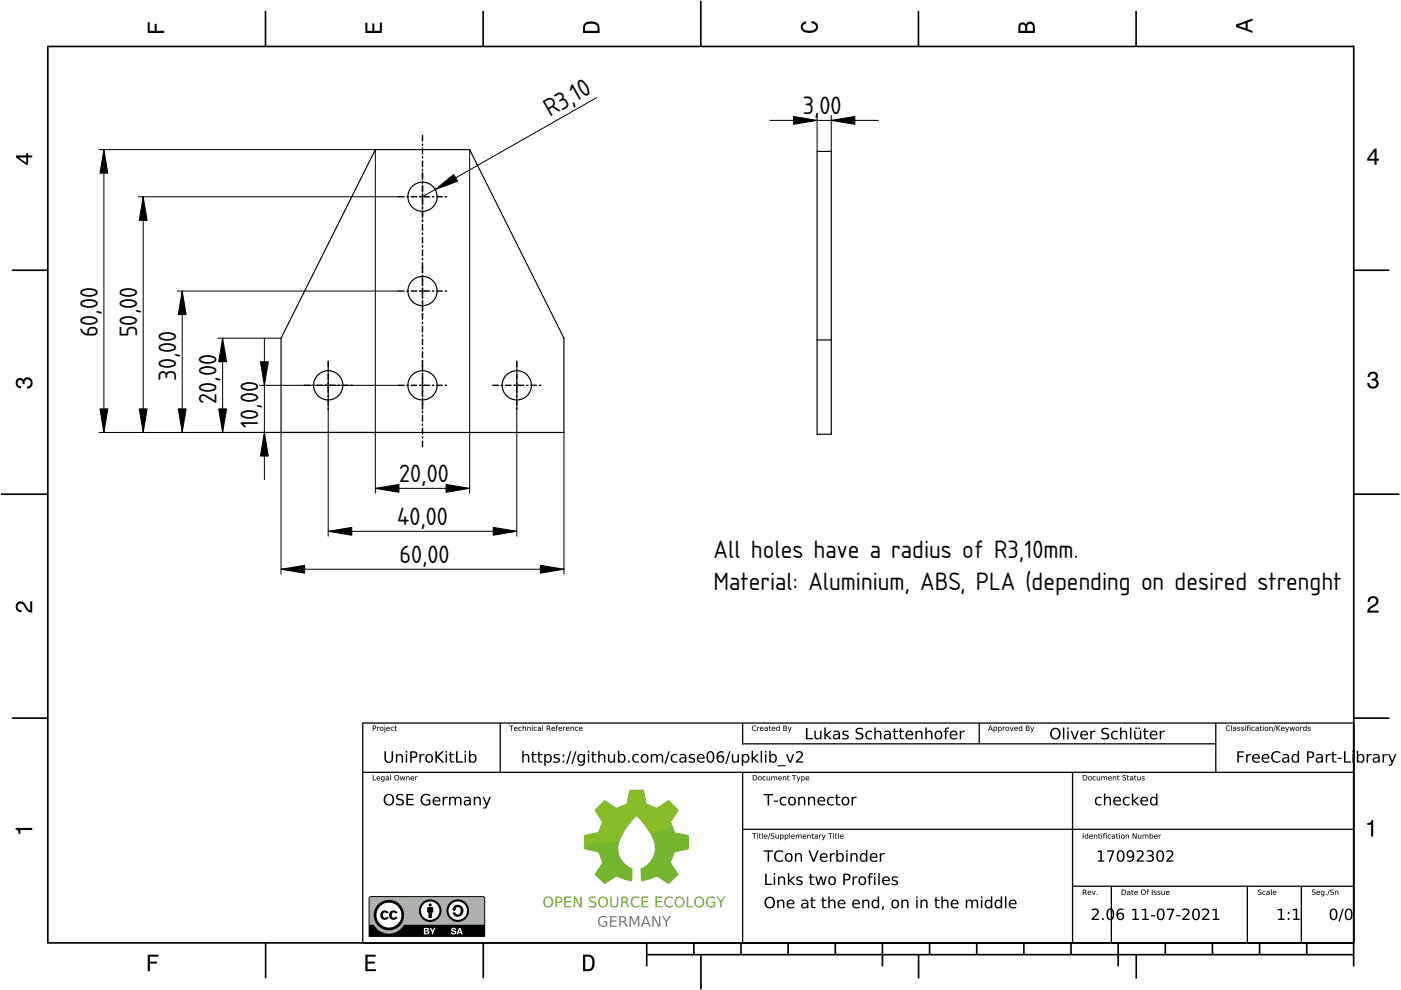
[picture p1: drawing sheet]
<svg xmlns="http://www.w3.org/2000/svg" width="297mm" height="210mm" viewBox="0 0 297 210" stroke-linecap="round" stroke-linejoin="round" font-family="sans-serif">
<defs><g id="words">
<g font-size="5">
<text x="116.6" y="24.8" transform="rotate(-30 116.6 24.8)">R3,10</text>
<text x="170.2" y="24.2">3,00</text>
<text x="20.7" y="71.5" transform="rotate(-90 20.7 71.5)">60,00</text>
<text x="29.1" y="71.5" transform="rotate(-90 29.1 71.5)">50,00</text>
<text x="37.3" y="80.7" transform="rotate(-90 37.3 80.7)">30,00</text>
<text x="45.9" y="85.6" transform="rotate(-90 45.9 85.6)">20,00</text>
<text x="54.7" y="90.7" transform="rotate(-90 54.7 90.7)">10,00</text>
<text x="84.7" y="102.2">20,00</text>
<text x="84.2" y="111.3">40,00</text>
<text x="84.7" y="119.4">60,00</text>
<text x="151.3" y="118.4">All holes have a radius of R3,10mm.</text>
<text x="151.3" y="125">Material: Aluminium, ABS, PLA (depending on desired strenght</text>
</g>
</g></defs>
<g fill="none" stroke="#000" stroke-width=".35">
<path d="M10.1 9.7v190.1M10.1 9.9h277M56.3 2.3v7.5M102.4 2.3v7.5M148.6 .1v9.8M194.7 2.3v7.5M240.9 2.3v7.5M287 9.7v195.2M2.5 57.3h7.5M287.1 57.3h7.4M.2 104.8h10M287 104.8h9.7"/>
<path d="M2.5 152.3h7.5M287.1 152.3h7.4M10 199.9h277.1M56.3 199.9v7.5M102.5 199.9v7.5M137.1 199.9v5M147.1 199.9v2.5M157.1 199.9v2.5M167.1 199.9v2.5M177.1 199.9v2.5M187.1 199.9v5M197.1 199.9v2.5"/>
<path d="M207.1 199.9v2.5M217.1 199.9v2.5M227.1 199.9v2.5M237.1 199.9v5M247.1 199.9v2.5M257.1 199.9v2.5M267.1 199.9v2.5M277.1 199.9v2.5M137.1 202.4h150M148.6 202.6v7.2M194.8 202.4v5.1M240.9 202.4v5.1"/>
</g>
<g fill="#000">
<path d="M31.3 4.7h.4v1.8h1.1v-1.4h.4v1.4h1.6v.5h-3.5z" fill-rule="evenodd"/>
<path d="M77.5 4.8h.4v1.7h1v-1.5h.5v1.5h1.1v-1.7h.5v2.2h-3.5z" fill-rule="evenodd"/>
<path d="M124.1 4.9a2.19 2.19 0 0 0-.5 2.1h3.5v-1.2a1.42 1.42 0 0 0-1.7-1.3zM124.3 5.2a2.14 2.14 0 0 1 2.3 .3l.1 1h-2.7l.1-1z" fill-rule="evenodd"/>
<path d="M170.1 4.9l.8-.4v.5a.7 .7 0 0 0-.7 .5 .7 .7 0 0 0 .3 .8 1.69 1.69 0 0 0 2.5-.6 .9 .9 0 0 0-.9-.8v-.5a1.24 1.24 0 0 1 1.3 1.1 1.24 1.24 0 0 1-1 1.4 2.22 2.22 0 0 1-2.5-.7l-.1-.5z" fill-rule="evenodd"/>
<path d="M216.1 5l-.2 .8v1.2h3.5v-1.3a.98 .98 0 0 0-.7-1.1 .98 .98 0 0 0-1.2 .6 .84 .84 0 0 0-1.4-.2zM216.4 5.3a.54 .54 0 0 1 .7-.1 .54 .54 0 0 1 .3 .6v.7h-1.1zM217.9 5.2a.62 .62 0 0 1 .7-.1 .62 .62 0 0 1 .4 .6v.8h-1.2z" fill-rule="evenodd"/>
<path d="M262.1 5.2v.5l3.5 1.3v-.5l-1.1-.3v-1.4l1.1-.4v-.5zM262.6 5.5l1.5-.6v1.1z" fill-rule="evenodd"/>
<path d="M3.4 32.9v.5l2.1 1.5h.5v-1.5h.8v-.5h-.8v-.5h-.4v.5zM4 33.4h1.6v1.1z" fill-rule="evenodd"/>
<path d="M291.4 31.5l-1.5 2.1v.5h1.5v.8h.5v-.8h.5v-.4h-.5v-2.2zM291.4 32.1v1.6h-1.1z" fill-rule="evenodd"/>
<path d="M3.6 80.4a.86 .86 0 0 1 1.4 .1 1.06 1.06 0 0 1 1.2-.5 1.06 1.06 0 0 1 .7 1.2 1.1 1.1 0 0 1-1.2 1.2v-.4a.71 .71 0 0 0 .8-1 .71 .71 0 0 0-1.3-.1v.6h-.4a.61 .61 0 0 0-.3-.8 .61 .61 0 0 0-.8 .2 .61 .61 0 0 0 .2 .8l.6 .2v.4a1.15 1.15 0 0 1-1.2-.6 1.15 1.15 0 0 1 .3-1.3z" fill-rule="evenodd"/>
<path d="M290.3 79.1a1.08 1.08 0 0 1 1.3-.2 1.08 1.08 0 0 1 .5 1.3l-.4 .2a1.06 1.06 0 0 1 .6 1.3 1.06 1.06 0 0 1-1.2 .7 1.1 1.1 0 0 1-1.2-1.2h.4a.71 .71 0 0 0 1 .8 .71 .71 0 0 0 .1-1.3h-.6v-.4a.61 .61 0 0 0 .8-.3 .61 .61 0 0 0-.2-.8 .61 .61 0 0 0-.8 .2l-.2 .5h-.4z" fill-rule="evenodd"/>
<path d="M3.6 127.8a1.22 1.22 0 0 1 2 .7l.4 .6 .4 .3v-1.9h.4v2.4a1.8 1.8 0 0 1-1.7-1.4 .71 .71 0 0 0-.9-.5 .71 .71 0 0 0-.5 .8 .71 .71 0 0 0 .9 .6v.4a1.18 1.18 0 0 1-1.2-.6 1.18 1.18 0 0 1 .2-1.4z" fill-rule="evenodd"/>
<path d="M290.3 126.7a1.18 1.18 0 0 1 1.9 .3 1.18 1.18 0 0 1-1 1.7l-.5 .3-.3 .5h1.9v.4h-2.4a1.8 1.8 0 0 1 1.4-1.7 .71 .71 0 0 0 .5-.9 .71 .71 0 0 0-.9-.5 .71 .71 0 0 0-.5 .8h-.4z" fill-rule="evenodd"/>
<path d="M3.3 175.5h3.5v.5h-2.5v.8h-.3a.77 .77 0 0 0-.7-.9z" fill-rule="evenodd"/>
<path d="M289.9 174.5a.77 .77 0 0 0 .9-.6h.4v3.5h-.5v-2.5h-.8z" fill-rule="evenodd"/>
<path d="M31.3 202.4h2.3v.4h-1.8v1.1h1.5v.4h-1.5v1.6h-.5z" fill-rule="evenodd"/>
<path d="M77.5 202.4h2.1v.4h-1.7v1.1h1.6v.4h-1.6v1.2h1.8v.4h-2.2z" fill-rule="evenodd"/>
<path d="M123.6 202.4v3.5h1.2a1.42 1.42 0 0 0 1.3-1.7 1.38 1.38 0 0 0-1.3-1.8zM124.1 202.8l1 .1a1.89 1.89 0 0 1 0 2.5l-1 .1z" fill-rule="evenodd"/>
</g>
<g fill="none" stroke="#000" stroke-width=".27">
<path d="M76.8 153.3h210.2M76.9 153.3v46.7M106.1 153.3v10.4M157.5 153.3v4.5M157.5 157.7h100.3M207.6 153.3v4.4M257.8 153.3v10.4M76.9 163.7h210M157.5 175.8h129.5M157.5 163.8v36.2M227.4 163.8v36.2M227.4 187.9h59.6"/>
<path d="M235.6 187.9v12M264.5 187.9v12M275.9 188v12"/>
</g>
<g fill="#000">
<path d="M79.2 154v.4h.2a.21 .21 0 0 0 .2-.2 .21 .21 0 0 0-.2-.2zM79 153.8h.4a.37 .37 0 0 1 .3 .5 .37 .37 0 0 1-.5 .2v.5h-.2zM80 154.1l.1 .1 .3-.1v.1l-.3 .2v.6h-.1zM80.6 154.5a.3 .3 0 0 0 .6 0 .3 .3 0 0 0-.6 0zM80.5 154.5a.43 .43 0 0 1 .8 0 .43 .43 0 0 1-.8 0zM81.5 154.1h.2v1l-.3 .2 .1-.2zM81.5 153.8h.2v.2h-.2zM82 154.2l.5-.1 .2 .4-.7 .1a.37 .37 0 0 0 .6 .2 .43 .43 0 0 1-.6 .1 .43 .43 0 0 1 0-.7zM82.1 154.3l-.1 .2h.5l-.1-.3zM83 154.2l.3-.1 .2 .2a.32 .32 0 0 0-.4 0 .32 .32 0 0 0 0 .5 .32 .32 0 0 0 .4 0 .41 .41 0 0 1-.6 .1 .41 .41 0 0 1 .1-.7zM83.7 153.9h.2v.2h.3l-.3 .1v.6l.3 .2-.4-.2-.2-.6z"/>
<path d="M79.2 154v.4h.2a.2 .2 0 0 0 .2-.2 .2 .2 0 0 0-.2-.2zM79.2 154h.2a.22 .22 0 0 1 .2 .2 .22 .22 0 0 1-.2 .2h-.2zM79 153.8h.4a.37 .37 0 0 1 .3 .5 .37 .37 0 0 1-.5 .2v.5h-.2zM79 153.8v1.2h.2v-.5a.36 .36 0 0 0 .5-.2 .36 .36 0 0 0-.3-.5zM79.9 154.1l.2 .1 .4-.1v.2l-.4 .1v.6h-.2zM80 154.1v.9h.1v-.6l.3-.2v-.1l-.3 .2zM80.7 154.5a.29 .29 0 0 0 .5 0 .29 .29 0 0 0-.5 0zM80.6 154.5a.31 .31 0 0 1 .6 0 .31 .31 0 0 1-.6 0zM80.5 154.5a.43 .43 0 0 1 .8 0 .43 .43 0 0 1-.8 0zM80.5 154.5a.45 .45 0 0 0 .9 0 .45 .45 0 0 0-.9 0zM81.5 154.1h.2v1l-.3 .2 .1-.2zM81.5 154.1v1l-.1 .2 .2-.2 .1-1zM81.5 153.8h.2v.2h-.2zM81.5 153.8v.2h.2v-.2zM82 154.2a.39 .39 0 0 1 .5-.1 .39 .39 0 0 1 .2 .5h-.7a.38 .38 0 0 0 .7 .2l-.1 .1a.48 .48 0 0 1-.6 0 .48 .48 0 0 1 0-.7zM82 154.2a.47 .47 0 0 0 0 .6 .47 .47 0 0 0 .6 .1v-.1a.38 .38 0 0 1-.6-.2h.7l-.2-.5zM82.1 154.3l-.1 .2h.5l-.1-.3zM82.1 154.3a.24 .24 0 0 1 .3-.1 .24 .24 0 0 1 .1 .3h-.5zM83 154.2l.3-.1 .2 .2a.32 .32 0 0 0-.4 0 .32 .32 0 0 0 0 .5 .32 .32 0 0 0 .4 0v.1a.46 .46 0 0 1-.6-.1 .46 .46 0 0 1 .1-.6zM83 154.2a.45 .45 0 0 0-.1 .6 .45 .45 0 0 0 .6 .1v-.1a.33 .33 0 0 1-.4 0 .33 .33 0 0 1 0-.5 .33 .33 0 0 1 .4 0l-.2-.2zM83.7 153.9h.2v.2h.3v.1h-.3v.6l.3 .2-.4-.2-.1-.6h-.1zM83.7 153.9l-.1 .3h.2v.6l.4 .2-.3-.3v-.5l.3-.1h-.3v-.2z"/>
<path d="M81.5 159.3h.3v1.5a.61 .61 0 0 0 .6 .7 .61 .61 0 0 0 .6-.7v-1.5h.3v1.5a.92 .92 0 0 1-.9 .9 .92 .92 0 0 1-.9-.9zM83.9 159.9h.3v.3a.65 .65 0 0 1 .8-.3 .65 .65 0 0 1 .4 .7v1.1h-.3v-1.1a.47 .47 0 0 0-.4-.5 .47 .47 0 0 0-.5 .6v1h-.3zM86 159.9h.3v1.8h-.3zM86 159.2h.3v.4h-.3zM87.3 159.6v.9h.4a.45 .45 0 0 0 .5-.5 .45 .45 0 0 0-.5-.4zM87 159.3h.7a.72 .72 0 0 1 .8 .7 .72 .72 0 0 1-.8 .7h-.4v1h-.3zM88.9 159.9h.3v.3l.3-.3h.5l-.1 .2a.53 .53 0 0 0-.7 .6v1h-.3zM90.6 160.3a.67 .67 0 0 0-.1 .8 .67 .67 0 0 0 .8 .3 .65 .65 0 0 0 .2-.9 .65 .65 0 0 0-.9-.2zM90.1 160.8a.91 .91 0 0 1 1.8 0 .91 .91 0 0 1-1.8 0zM92.3 159.3h.3v1l1.1-1h.4l-1.2 1.1 1.3 1.3h-.4l-1.2-1.2v1.2h-.3zM94.5 159.9h.3v1.8h-.3zM94.5 159.2h.3v.4h-.3zM95.4 159.4h.3v.5h.6v.2h-.6v1.2l.1 .1h.5v.3l-.7-.1-.2-.1v-1.4h-.2v-.2h.2zM96.7 159.3h.3v2.1h1.2v.3h-1.5zM98.5 159.9h.3v1.8h-.3zM98.5 159.2h.3v.4h-.3zM99.9 160.2a.65 .65 0 0 0-.2 .9 .65 .65 0 0 0 .9 .2 .67 .67 0 0 0 .1-.8 .67 .67 0 0 0-.8-.3zM99.4 159.2h.3v1a.79 .79 0 0 1 1.1-.2 .79 .79 0 0 1 .2 1.1 .71 .71 0 0 1-.5 .6 .71 .71 0 0 1-.8-.3v.3h-.3z"/>
<path d="M81.5 159.3h.3v1.5a.6 .6 0 0 0 .6 .7 .6 .6 0 0 0 .6-.7v-1.5h.3v1.5a.92 .92 0 0 1-.9 .9 .92 .92 0 0 1-.9-.9zM81.5 159.3v1.5a.92 .92 0 0 0 .9 .9 .92 .92 0 0 0 .9-.9v-1.5h-.3v1.5a.61 .61 0 0 1-.6 .7 .61 .61 0 0 1-.6-.7v-1.5zM83.9 159.9h.3v.3a.66 .66 0 0 1 .8-.3 .66 .66 0 0 1 .4 .7v1.1h-.3v-1.1a.46 .46 0 0 0-.4-.5 .46 .46 0 0 0-.5 .6v1h-.3zM83.9 159.9v1.8h.3v-1a.47 .47 0 0 1 .5-.6 .47 .47 0 0 1 .4 .5v1.1h.3v-1.1a.65 .65 0 0 0-.4-.7 .65 .65 0 0 0-.8 .3v-.3zM86 159.9h.3v1.8h-.3zM86 159.9v1.8h.3v-1.8zM86 159.2h.3v.4h-.3zM86 159.2v.4h.3v-.4zM87.3 159.6v.9h.4a.45 .45 0 0 0 .5-.5 .45 .45 0 0 0-.5-.4zM87.3 159.6h.4a.45 .45 0 0 1 .5 .4 .45 .45 0 0 1-.5 .5h-.4zM87 159.3h.7a.73 .73 0 0 1 .8 .7 .73 .73 0 0 1-.8 .7h-.4v1h-.3zM87 159.3v2.4h.3v-1a.82 .82 0 0 0 1-.2 .82 .82 0 0 0 0-1l-.4-.2zM88.9 159.9h.3v.3l.3-.3h.5l-.1 .2a.53 .53 0 0 0-.7 .6v1h-.3zM88.9 159.9v1.8h.3v-1a.53 .53 0 0 1 .2-.5 .53 .53 0 0 1 .6 0v-.3h-.5l-.3 .3v-.3zM90.6 160.3a.66 .66 0 0 0-.1 .8 .66 .66 0 0 0 .8 .3 .65 .65 0 0 0 .2-.9 .65 .65 0 0 0-.9-.2zM90.6 160.3a.65 .65 0 0 1 1 .3 .65 .65 0 0 1-.6 .9 .73 .73 0 0 1-.4-1.2zM90.1 160.8a.91 .91 0 0 1 1.8 0 .91 .91 0 0 1-1.8 0zM90.1 160.8a.91 .91 0 0 0 1.8 0 .91 .91 0 0 0-1.8 0zM92.3 159.3h.3v1l1.1-1h.4l-1.2 1.1 1.3 1.3h-.4l-1.2-1.2v1.2h-.3zM92.3 159.3v2.4h.3v-1.2l1.2 1.2h.4l-1.3-1.3 1.2-1.1h-.4l-1.1 1v-1zM94.5 159.9h.3v1.8h-.3zM94.5 159.9v1.8h.3v-1.8zM94.5 159.2h.3v.4h-.3zM94.5 159.2v.4h.3v-.4zM95.4 159.4h.3v.5h.6v.2h-.6v1.2l.1 .1h.5v.3a.67 .67 0 0 1-.9-.6v-1h-.2v-.2h.2zM95.4 159.4v.5h-.2v.2h.2v1.4l.2 .1 .7 .1v-.3h-.6v-.3v-1h.6v-.2h-.6v-.5zM96.7 159.3h.3v2.1h1.2v.3h-1.5zM96.7 159.3v2.4h1.5v-.3h-1.2v-2.1zM98.5 159.9h.3v1.8h-.3zM98.5 159.9v1.8h.3v-1.8zM98.5 159.2h.3v.4h-.3zM98.5 159.2v.4h.3v-.4zM100 160.2a.65 .65 0 0 0-.3 .9 .65 .65 0 0 0 .9 .2 .67 .67 0 0 0 .1-.8 .67 .67 0 0 0-.7-.3zM99.9 160.2a.63 .63 0 0 1 .8 .6 .63 .63 0 0 1-.8 .6 .92 .92 0 0 1 0-1.2zM99.4 159.2h.3v1a.79 .79 0 0 1 1.1-.2 .79 .79 0 0 1 .2 1.1 .71 .71 0 0 1-.5 .6 .71 .71 0 0 1-.8-.3v.3h-.3zM99.4 159.2v2.5h.3v-.3a.74 .74 0 0 0 .9 .3 .74 .74 0 0 0 .4-.9 .74 .74 0 0 0-.4-.9 .74 .74 0 0 0-.9 .3v-1z"/>
<path d="M107.9 153.8h1v.2h-.4v1h-.2v-1h-.4zM109.1 154.2l.4-.1 .3 .4-.7 .1a.37 .37 0 0 0 .6 .2 .43 .43 0 0 1-.6 .1 .43 .43 0 0 1 0-.7zM109.2 154.3l-.1 .2h.5l-.1-.3zM110 154.2l.4-.1 .2 .2a.32 .32 0 0 0-.4 0 .32 .32 0 0 0 0 .5 .32 .32 0 0 0 .4 0 .41 .41 0 0 1-.7 .1 .41 .41 0 0 1 .1-.7zM110.8 153.8h.2v.4a.31 .31 0 0 1 .3-.1 .31 .31 0 0 1 .2 .4v.5h-.1v-.5a.22 .22 0 0 0-.2-.3 .22 .22 0 0 0-.2 .3v.5h-.2zM111.8 154.1l.1 .1a.31 .31 0 0 1 .4-.1 .31 .31 0 0 1 .2 .4v.5h-.1v-.5a.22 .22 0 0 0-.3-.3 .22 .22 0 0 0-.2 .3v.5h-.1zM112.8 154.1h.1v.9h-.1zM112.8 153.8h.1v.2h-.1zM113.3 154.2l.3-.1 .2 .2a.32 .32 0 0 0-.4 0 .32 .32 0 0 0 0 .5 .32 .32 0 0 0 .4 0 .41 .41 0 0 1-.6 .1 .41 .41 0 0 1 .1-.7zM114.1 154.7a.2 .2 0 0 0 .4 0 .2 .2 0 0 0-.4 0zM114.1 154.2a.43 .43 0 0 1 .6 .3v.5l-.1-.2a.3 .3 0 0 1-.4 .2 .3 .3 0 0 1-.2-.4 .3 .3 0 0 1 .4-.2h.2l-.1-.1h-.4zM115 153.8h.1v1.2h-.1zM115.9 153.8h.4a.31 .31 0 0 1 .3 .2 .31 .31 0 0 1-.2 .4l.4 .6-.6-.5h-.1v.5h-.2zM116.1 154v.4h.2a.2 .2 0 0 0 .2-.2 .2 .2 0 0 0-.2-.2zM117 154.2l.5-.1 .2 .4-.6 .1a.37 .37 0 0 0 .6 .2 .43 .43 0 0 1-.7 .1 .43 .43 0 0 1 0-.7zM117.1 154.3v.2h.5l-.2-.3zM118 153.9l.3-.1-.2 .2 .2 .2h-.2v.8h-.2v-.8h-.1zM118.5 154.2l.5-.1 .2 .4-.7 .1a.37 .37 0 0 0 .6 .2 .43 .43 0 0 1-.6 .1 .43 .43 0 0 1 0-.7zM118.6 154.3l-.1 .2h.5l-.1-.3zM119.4 154.1l.1 .1 .4-.1v.1l-.3 .2-.1 .6h-.1zM120.1 154.2l.4-.1 .3 .4-.7 .1a.37 .37 0 0 0 .6 .2 .43 .43 0 0 1-.6 .1 .43 .43 0 0 1 0-.7zM120.2 154.3l-.1 .2h.5l-.1-.3zM121 154.1l.1 .1a.31 .31 0 0 1 .4-.1 .31 .31 0 0 1 .2 .4v.5h-.2v-.5a.22 .22 0 0 0-.2-.3 .22 .22 0 0 0-.2 .3v.5h-.1zM122 154.2l.4-.1 .2 .2a.32 .32 0 0 0-.5 0 .32 .32 0 0 0 0 .5 .32 .32 0 0 0 .5 0 .41 .41 0 0 1-.7 .1 .41 .41 0 0 1 .1-.7zM122.8 154.2l.5-.1 .2 .4-.6 .1a.37 .37 0 0 0 .6 .2 .43 .43 0 0 1-.7 .1 .43 .43 0 0 1 0-.7zM123 154.3l-.1 .2h.5l-.2-.3z"/>
<path d="M107.9 153.8h1v.2h-.4v1h-.2v-1h-.4zM107.9 153.8v.2h.5l-.1 1h.2v-1h.4v-.2zM109.1 154.2a.39 .39 0 0 1 .5-.1 .39 .39 0 0 1 .2 .5h-.7a.38 .38 0 0 0 .6 .2v.1a.48 .48 0 0 1-.6 0 .48 .48 0 0 1 0-.7zM109.1 154.2a.47 .47 0 0 0 0 .6 .47 .47 0 0 0 .6 .1v-.1a.38 .38 0 0 1-.6-.2h.7l-.3-.5zM109.2 154.3l-.1 .2h.5l-.1-.3zM109.2 154.3a.24 .24 0 0 1 .3-.1 .24 .24 0 0 1 .1 .3h-.5zM110 154.2l.4-.1 .2 .2a.32 .32 0 0 0-.4 0 .32 .32 0 0 0 0 .5 .32 .32 0 0 0 .4 0v.1a.46 .46 0 0 1-.6-.1 .46 .46 0 0 1 0-.6zM110 154.2a.45 .45 0 0 0 0 .6 .45 .45 0 0 0 .6 .1v-.1a.33 .33 0 0 1-.5 0 .33 .33 0 0 1 0-.5 .33 .33 0 0 1 .5 0l-.2-.2zM110.8 153.8h.2v.4a.31 .31 0 0 1 .3-.1 .31 .31 0 0 1 .2 .4v.5h-.1v-.5a.21 .21 0 0 0-.2-.3 .21 .21 0 0 0-.2 .3v.5h-.2zM110.8 153.8v1.2h.2v-.5a.22 .22 0 0 1 .2-.3 .22 .22 0 0 1 .2 .3v.5h.1v-.5a.3 .3 0 0 0-.2-.4 .3 .3 0 0 0-.3 .2v-.5zM111.8 154.1l.1 .1a.31 .31 0 0 1 .4-.1 .31 .31 0 0 1 .2 .4v.5h-.1v-.5a.21 .21 0 0 0-.3-.3 .21 .21 0 0 0-.2 .3v.5h-.1zM111.8 154.1v.9h.1v-.5a.22 .22 0 0 1 .2-.3 .22 .22 0 0 1 .3 .3v.5h.1v-.5a.3 .3 0 0 0-.2-.4 .3 .3 0 0 0-.4 .2zM112.8 154.1h.1v.9h-.1zM112.8 154.1v.9h.1v-.9zM112.8 153.8h.1v.2h-.1zM112.8 153.8v.2h.1v-.2zM113.2 154.2l.4-.1 .2 .2a.32 .32 0 0 0-.4 0 .32 .32 0 0 0 0 .5 .32 .32 0 0 0 .4 0v.1a.46 .46 0 0 1-.6-.1 .46 .46 0 0 1 0-.6zM113.3 154.2a.45 .45 0 0 0-.1 .6 .45 .45 0 0 0 .6 .1v-.1a.33 .33 0 0 1-.4 0 .33 .33 0 0 1 0-.5 .33 .33 0 0 1 .4 0l-.2-.2zM114.1 154.7a.2 .2 0 0 0 .4 0 .2 .2 0 0 0-.4 0zM114.1 154.7a.25 .25 0 0 1 .5 0 .25 .25 0 0 1-.5 0zM114 154.2l.1-.1a.43 .43 0 0 1 .6 .4v.5l-.1-.2a.3 .3 0 0 1-.4 .2 .3 .3 0 0 1-.2-.4 .3 .3 0 0 1 .4-.2h.2l-.1-.1h-.5zM114.1 154.2v.1h.4l.1 .1a.35 .35 0 0 0-.5 .1 .35 .35 0 0 0 0 .4l.3 .1 .2-.2 .1 .2v-.5a.42 .42 0 0 0-.6-.3zM115 153.8h.1v1.2h-.1zM115 153.8v1.2h.1v-1.2zM115.9 153.8h.4a.32 .32 0 0 1 .3 .2 .32 .32 0 0 1-.2 .4l.4 .6h-.2l-.2-.5h-.3v.5h-.2zM115.9 153.8v1.2h.2v-.5h.3l.2 .5h.2l-.4-.6a.31 .31 0 0 0 .2-.3 .31 .31 0 0 0-.3-.3zM116.1 154v.4h.2a.19 .19 0 0 0 .2-.2 .19 .19 0 0 0-.2-.2zM116.1 154h.2a.21 .21 0 0 1 .2 .2 .21 .21 0 0 1-.2 .2h-.2zM117 154.2a.39 .39 0 0 1 .5-.1 .39 .39 0 0 1 .2 .5h-.6a.38 .38 0 0 0 .6 .2v.1a.48 .48 0 0 1-.7 0 .48 .48 0 0 1 0-.7zM117 154.2a.47 .47 0 0 0 0 .6 .47 .47 0 0 0 .7 .1v-.1a.38 .38 0 0 1-.7-.2h.7l-.2-.5zM117.1 154.3v.2h.5l-.2-.3zM117.1 154.3a.24 .24 0 0 1 .3-.1 .24 .24 0 0 1 .2 .3h-.5zM118 153.9l.3-.1-.2 .2 .2 .2h-.2v.8h-.2v-.8h-.1zM118 153.9l-.1 .2h-.1l.1 .1v.8h.2v-.8h.2l-.2-.2 .2-.2zM118.5 154.2a.39 .39 0 0 1 .5-.1 .39 .39 0 0 1 .2 .5h-.7a.38 .38 0 0 0 .6 .2v.1a.48 .48 0 0 1-.6 0 .48 .48 0 0 1 0-.7zM118.5 154.2a.47 .47 0 0 0 0 .6 .47 .47 0 0 0 .6 .1v-.1a.38 .38 0 0 1-.6-.2h.7l-.2-.5zM118.6 154.3l-.1 .2h.5l-.1-.3zM118.6 154.3a.24 .24 0 0 1 .3-.1 .24 .24 0 0 1 .1 .3h-.5zM119.4 154.1l.1 .1 .4-.1v.2l-.3 .1-.1 .6h-.1zM119.4 154.1v.9h.1v-.6l.4-.2v-.1l-.4 .2zM120.1 154.2a.39 .39 0 0 1 .5-.1 .39 .39 0 0 1 .2 .5h-.7a.38 .38 0 0 0 .6 .2v.1a.48 .48 0 0 1-.6 0 .48 .48 0 0 1 0-.7zM120.1 154.2a.47 .47 0 0 0 0 .6 .47 .47 0 0 0 .6 .1v-.1a.38 .38 0 0 1-.6-.2h.7l-.3-.5zM120.2 154.3l-.1 .2h.5l-.1-.3zM120.2 154.3a.24 .24 0 0 1 .3-.1 .24 .24 0 0 1 .1 .3h-.5zM121 154.1l.1 .1a.31 .31 0 0 1 .4-.1 .31 .31 0 0 1 .2 .4v.5h-.2v-.5a.21 .21 0 0 0-.2-.3 .21 .21 0 0 0-.2 .3v.5h-.1zM121 154.1v.9h.1v-.5a.22 .22 0 0 1 .2-.3 .22 .22 0 0 1 .2 .3v.5h.2v-.5a.3 .3 0 0 0-.2-.4 .3 .3 0 0 0-.4 .2zM122 154.2l.4-.1 .2 .2a.32 .32 0 0 0-.5 0 .32 .32 0 0 0 0 .5 .32 .32 0 0 0 .5 0v.1a.46 .46 0 0 1-.6-.1 .46 .46 0 0 1 0-.6zM122 154.2a.45 .45 0 0 0 0 .6 .45 .45 0 0 0 .6 .1v-.1a.33 .33 0 0 1-.5 0 .33 .33 0 0 1 0-.5 .33 .33 0 0 1 .5 0l-.2-.2zM122.8 154.2a.39 .39 0 0 1 .5-.1 .39 .39 0 0 1 .2 .5h-.6a.38 .38 0 0 0 .6 .2v.1a.48 .48 0 0 1-.6 0 .48 .48 0 0 1-.1-.7zM122.9 154.2a.47 .47 0 0 0 0 .6 .47 .47 0 0 0 .6 .1v-.1a.38 .38 0 0 1-.6-.2h.6l-.2-.5zM123 154.3l-.1 .2h.5l-.2-.3zM123 154.3a.24 .24 0 0 1 .2-.1 .24 .24 0 0 1 .2 .3h-.5z"/>
<path d="M159.6 154a.43 .43 0 0 1 .7 .1 .44 .44 0 0 0-.6 0 .44 .44 0 0 0 0 .6 .44 .44 0 0 0 .6 0 .54 .54 0 0 1-.8 .1 .54 .54 0 0 1 .1-.8zM160.5 154.1l.2 .1 .3-.1v.1l-.3 .2v.6h-.2zM161.2 154.2l.5-.1 .2 .4-.6 .1a.37 .37 0 0 0 .6 .2 .43 .43 0 0 1-.7 .1 .43 .43 0 0 1 0-.7zM161.4 154.3l-.1 .2h.5l-.2-.3zM162.2 154.7a.2 .2 0 0 0 .4 0 .2 .2 0 0 0-.4 0zM162.1 154.2a.43 .43 0 0 1 .7 .3v.5l-.2-.2a.3 .3 0 0 1-.3 .2 .3 .3 0 0 1-.2-.4 .3 .3 0 0 1 .4-.2h.1v-.1h-.5zM163.1 153.9h.1v.2h.3l-.3 .1v.6l.3 .2-.4-.2-.1-.6zM163.7 154.2l.5-.1 .2 .4-.6 .1a.37 .37 0 0 0 .6 .2 .43 .43 0 0 1-.7 .1 .43 .43 0 0 1 0-.7zM163.8 154.3v.2h.5l-.2-.3zM164.7 154.2l.2-.1 .3 .1v-.4h.1v1.2l-.1-.2a.4 .4 0 0 1-.6 0 .4 .4 0 0 1 .1-.6zM164.7 154.6a.3 .3 0 0 0 .6 0 .3 .3 0 0 0-.6 0zM166.2 154.4v.4h.3a.21 .21 0 0 0 .2-.2 .21 .21 0 0 0-.2-.2zM166.2 154v.3h.3a.17 .17 0 0 0 .2-.2 .17 .17 0 0 0-.2-.1zM166.1 153.8h.4a.27 .27 0 0 1 .3 .2 .27 .27 0 0 1-.2 .4 .31 .31 0 0 1 .3 .3 .31 .31 0 0 1-.4 .3h-.4zM167 154.1h.2l.2 .7 .3-.7h.2l-.6 1.2h-.2l.3-.4z"/>
<path d="M159.6 154l.2-.2a.33 .33 0 0 1 .4 0 .33 .33 0 0 1 .1 .3 .43 .43 0 0 0-.6 0 .43 .43 0 0 0 0 .6 .43 .43 0 0 0 .6 0 .53 .53 0 0 1-.8 .2 .53 .53 0 0 1 0-.8zM159.6 154a.58 .58 0 0 0-.1 .8 .58 .58 0 0 0 .8 .1v-.2a.44 .44 0 0 1-.6 0 .44 .44 0 0 1 0-.6 .44 .44 0 0 1 .6 0v-.2l-.2-.1zM160.5 154.1l.2 .1 .3-.1v.2l-.3 .1v.6h-.2zM160.5 154.1v.9h.2v-.6l.3-.2v-.1l-.3 .2zM161.2 154.2a.39 .39 0 0 1 .5-.1 .39 .39 0 0 1 .2 .5h-.6a.38 .38 0 0 0 .6 .2v.1a.48 .48 0 0 1-.7 0 .48 .48 0 0 1 0-.7zM161.2 154.2a.47 .47 0 0 0 0 .6 .47 .47 0 0 0 .7 .1v-.1a.38 .38 0 0 1-.6-.2h.6l-.2-.5zM161.4 154.3l-.1 .2h.5l-.2-.3zM161.3 154.3a.24 .24 0 0 1 .3-.1 .24 .24 0 0 1 .2 .3h-.5zM162.2 154.7a.2 .2 0 0 0 .4 0 .2 .2 0 0 0-.4 0zM162.2 154.7a.2 .2 0 0 1 .4 0 .2 .2 0 0 1-.4 0zM162.1 154.2v-.1a.43 .43 0 0 1 .7 .4v.5l-.2-.2a.3 .3 0 0 1-.3 .2 .3 .3 0 0 1-.2-.4 .3 .3 0 0 1 .4-.2h.1v-.1h-.5zM162.1 154.2v.1h.5l.1 .1a.35 .35 0 0 0-.5 .1 .35 .35 0 0 0 0 .4l.2 .1 .3-.2 .1 .2v-.5a.42 .42 0 0 0-.7-.3zM163.1 153.9h.1v.2h.3v.1h-.3v.6l.3 .2-.4-.2v-.6h-.1zM163.1 153.9l-.1 .3h.1v.6l.4 .2-.3-.3v-.5l.3-.1h-.3v-.2zM163.7 154.2a.39 .39 0 0 1 .5-.1 .39 .39 0 0 1 .2 .5h-.6a.38 .38 0 0 0 .6 .2v.1a.48 .48 0 0 1-.7 0 .48 .48 0 0 1 0-.7zM163.7 154.2a.47 .47 0 0 0 0 .6 .47 .47 0 0 0 .7 .1v-.1a.38 .38 0 0 1-.7-.2h.7l-.2-.5zM163.8 154.3v.2h.5l-.2-.3zM163.8 154.3a.24 .24 0 0 1 .3-.1 .24 .24 0 0 1 .2 .3h-.5zM164.6 154.2l.3-.1 .3 .1v-.4h.1v1.2l-.1-.2a.41 .41 0 0 1-.6 0 .41 .41 0 0 1 0-.6zM164.7 154.2a.4 .4 0 0 0-.1 .6 .4 .4 0 0 0 .6 0l.1 .2v-1.2h-.1v.5l-.3-.2zM164.7 154.6a.3 .3 0 0 0 .6 0 .3 .3 0 0 0-.6 0zM164.7 154.5a.3 .3 0 0 1 .6 0 .3 .3 0 0 1-.6 0zM166.2 154.4v.4h.3a.2 .2 0 0 0 .2-.2 .2 .2 0 0 0-.2-.2zM166.2 154.4h.3a.21 .21 0 0 1 .2 .2 .21 .21 0 0 1-.2 .2h-.3zM166.2 154v.3h.3a.17 .17 0 0 0 .2-.2 .17 .17 0 0 0-.2-.1zM166.2 154h.3a.18 .18 0 0 1 .2 .1 .18 .18 0 0 1-.2 .2h-.3zM166.1 153.8h.4a.28 .28 0 0 1 .3 .2 .28 .28 0 0 1-.2 .4 .32 .32 0 0 1 .3 .3 .32 .32 0 0 1-.4 .3h-.4zM166.1 153.8v1.2h.4a.31 .31 0 0 0 .4-.3 .31 .31 0 0 0-.3-.4l.2-.1-.1-.3zM167 154.1h.2l.2 .7 .3-.7h.2l-.6 1.2h-.2l.3-.4zM167 154.1l.4 .8-.3 .4h.2l.6-1.2h-.2l-.3 .7-.2-.7z"/>
<path d="M170.9 154.3h.3v2.2h1.2v.2h-1.5zM172.7 154.9h.3v1.1a.47 .47 0 0 0 .5 .5 .47 .47 0 0 0 .4-.5v-1.1h.3v1.8h-.3v-.2a.65 .65 0 0 1-.8 .3 .65 .65 0 0 1-.4-.8zM174.8 154.2h.3v1.5l.9-.8h.3l-.9 .9 1 .9h-.4l-.9-.8v.8h-.3zM177 155.9a.43 .43 0 0 0 .3 .7 .43 .43 0 0 0 .5-.5v-.3zM176.7 155a.87 .87 0 0 1 1.4 .7v1h-.3v-.2a.64 .64 0 0 1-.8 .3 .64 .64 0 0 1-.4-.8 .64 .64 0 0 1 .8-.4h.4a.63 .63 0 0 0-.4-.5 .63 .63 0 0 0-.7 .2zM178.8 155h.9l.2 .3a.61 .61 0 0 0-1 .2l.1 .1a.94 .94 0 0 1 .9 .8 1.02 1.02 0 0 1-1.3 .3v-.3a.64 .64 0 0 0 1-.2v-.1a.9 .9 0 0 1-1-.8zM181.6 154.5l1-.2 .3 .1v.3a.81 .81 0 0 0-1.2 .3l.1 .2a1.29 1.29 0 0 1 1.3 .9 1.09 1.09 0 0 1-1.7 .5v-.3a.73 .73 0 0 0 .8 .3 .73 .73 0 0 0 .5-.6l-.1-.2a1.33 1.33 0 0 1-1.2-.8zM183.7 155.2l.8-.3 .4 .1v.3a.7 .7 0 0 0-1 .1 .7 .7 0 0 0 0 .9 .7 .7 0 0 0 1 .1v.3a.97 .97 0 0 1-1.3-.3 .97 .97 0 0 1 .1-1.2zM185.4 154.2h.3v1a.65 .65 0 0 1 .8-.3 .65 .65 0 0 1 .4 .8v1h-.3v-1a.47 .47 0 0 0-.5-.5 .47 .47 0 0 0-.4 .5v1h-.3zM187.8 155.9a.43 .43 0 0 0 .3 .7 .43 .43 0 0 0 .5-.5v-.3zM187.5 155a.87 .87 0 0 1 1.4 .7v1h-.3v-.2a.64 .64 0 0 1-.8 .3 .64 .64 0 0 1-.4-.8 .64 .64 0 0 1 .8-.4h.4a.63 .63 0 0 0-.5-.5 .63 .63 0 0 0-.6 .2zM189.5 154.4h.3v.5h.6v.3h-.6v1.1l.1 .2h.5v.2h-.7l-.2-.2v-1.3h-.2v-.3h.2zM190.8 154.4h.3v.5h.6v.3h-.6v1.1l.1 .2h.5v.2h-.7l-.2-.2v-1.3h-.2v-.3h.2zM192.2 155.2a.83 .83 0 0 1 1-.2 .83 .83 0 0 1 .4 .9h-1.3a.77 .77 0 0 0 1.3 .5v.3a1.02 1.02 0 0 1-1.4-.2 1.02 1.02 0 0 1 0-1.3zM192.4 155.3l-.1 .4h1a.52 .52 0 0 0-.3-.5 .52 .52 0 0 0-.6 .1zM194.1 154.9h.3v.3a.65 .65 0 0 1 .8-.3 .65 .65 0 0 1 .4 .8v1h-.3v-1a.47 .47 0 0 0-.5-.5 .47 .47 0 0 0-.4 .5v1h-.3zM196.2 154.2h.3v1a.65 .65 0 0 1 .8-.3 .65 .65 0 0 1 .4 .8v1h-.3v-1a.47 .47 0 0 0-.5-.5 .47 .47 0 0 0-.4 .5v1h-.3zM198.6 155.3a.67 .67 0 0 0-.1 .9 .67 .67 0 0 0 .8 .3 .65 .65 0 0 0 .2-.9 .65 .65 0 0 0-.9-.3zM198.1 155.8a.91 .91 0 0 1 1.8 0 .91 .91 0 0 1-1.8 0zM200.5 154.4l.7-.2v.3l-.5 .1-.1 .3h.5v.3h-.5v1.5h-.3v-1.5h-.2v-.3h.2zM201.6 155.2a.83 .83 0 0 1 1-.2 .83 .83 0 0 1 .4 .9h-1.4a.77 .77 0 0 0 1.3 .5v.3a1.02 1.02 0 0 1-1.3-.2 1.02 1.02 0 0 1 0-1.3zM201.8 155.3l-.1 .4h1a.52 .52 0 0 0-.3-.5 .52 .52 0 0 0-.6 .1zM203.5 154.9h.3v.3l.2-.2 .5-.1v.3a.53 .53 0 0 0-.7 .6v.9h-.3z"/>
<path d="M170.9 154.3h.3v2.2h1.2v.3h-1.5zM170.9 154.3v2.4h1.5v-.2h-1.2v-2.2zM172.7 154.9h.3v1.1a.46 .46 0 0 0 .5 .5 .46 .46 0 0 0 .4-.5v-1.1h.3v1.9h-.3v-.3a.66 .66 0 0 1-.8 .3 .66 .66 0 0 1-.4-.8zM172.7 154.9v1.1a.65 .65 0 0 0 .4 .8 .65 .65 0 0 0 .8-.3v.2h.3v-1.8h-.3v1.1a.47 .47 0 0 1-.4 .5 .47 .47 0 0 1-.5-.5v-1.1zM174.8 154.2h.3v1.5l.9-.8h.3l-.9 .9 1 1h-.4l-.9-.9v.9h-.3zM174.8 154.2v2.5h.3v-.8l.9 .8 .4 .1-1-1 .9-.9h-.3l-.9 .8v-1.5zM177 155.9a.43 .43 0 0 0 .3 .7 .43 .43 0 0 0 .5-.5v-.3zM177 155.9l.8-.1a.5 .5 0 0 1-.3 .7 .5 .5 0 0 1-.6-.3zM176.7 155a.88 .88 0 0 1 1.4 .7v1.1h-.3v-.3a.64 .64 0 0 1-.8 .3 .64 .64 0 0 1-.4-.8 .64 .64 0 0 1 .8-.4h.4a.63 .63 0 0 0-.4-.5 .63 .63 0 0 0-.7 .2zM176.7 155v.3a.68 .68 0 0 1 1.1 .3 .83 .83 0 0 0-1.2 .8 .68 .68 0 0 0 1.2 .1v.2h.3a2 2 0 0 0-.2-1.6l-.6-.2zM178.8 155l.3-.1a.48 .48 0 0 1 .5 0 .48 .48 0 0 1 .3 .4 .61 .61 0 0 0-1 .2l.5 .2a.58 .58 0 0 1 .5 .8 .58 .58 0 0 1-.8 .3l-.5-.1v-.3a.64 .64 0 0 0 1-.2l-.5-.3a.51 .51 0 0 1-.5-.3 .51 .51 0 0 1 .2-.6zM178.8 155a.53 .53 0 0 0-.1 .7 .53 .53 0 0 0 .5 .3l.4 .1a.4 .4 0 0 1-.2 .5 .4 .4 0 0 1-.5-.1l-.3-.1v.3a.84 .84 0 0 0 1.3-.6l-1-.6a.61 .61 0 0 1 1-.2l-.2-.3zM181.6 154.5l1-.2 .3 .1v.3a.86 .86 0 0 0-1.2 .3l.1 .2 .6 .2a.75 .75 0 0 1 .7 .9 .75 .75 0 0 1-1.1 .5l-.6-.2v-.3a.73 .73 0 0 0 .8 .3 .73 .73 0 0 0 .5-.6l-.4-.3a.71 .71 0 0 1-.8-.4 .71 .71 0 0 1 .1-.8zM181.6 154.5a.66 .66 0 0 0-.2 .7 .66 .66 0 0 0 .7 .4 .49 .49 0 0 1 .6 .6 .49 .49 0 0 1-.7 .3l-.6-.2v.3a1.09 1.09 0 0 0 1.7-.5l-.3-.6-1-.3a.5 .5 0 0 1 .1-.6 .5 .5 0 0 1 .7 0l.3 .1v-.3l-.7-.1zM183.7 155.2a1.11 1.11 0 0 1 1.2-.2v.3a.69 .69 0 0 0-1 .1 .69 .69 0 0 0 0 .9 .69 .69 0 0 0 1 .1 .48 .48 0 0 1-.3 .4 .48 .48 0 0 1-.5 0 1 1 0 0 1-.4-1.6zM183.7 155.2a.97 .97 0 0 0-.1 1.2 .97 .97 0 0 0 1.3 .3v-.3a.7 .7 0 0 1-1-.1 .7 .7 0 0 1 0-.9 .7 .7 0 0 1 1-.1v-.3l-.4-.1zM185.4 154.2h.3v1a.66 .66 0 0 1 .8-.3 .66 .66 0 0 1 .4 .8v1.1h-.3v-1.1a.46 .46 0 0 0-.5-.5 .46 .46 0 0 0-.4 .5v1.1h-.3zM185.4 154.2v2.5h.3v-1a.47 .47 0 0 1 .4-.5 .47 .47 0 0 1 .5 .5v1h.3v-1a.65 .65 0 0 0-.4-.8 .65 .65 0 0 0-.8 .3v-1zM187.8 155.9a.43 .43 0 0 0 .3 .7 .43 .43 0 0 0 .5-.5v-.3zM187.8 155.9l.8-.1a.5 .5 0 0 1-.3 .7 .5 .5 0 0 1-.6-.3zM187.5 155a.88 .88 0 0 1 1.4 .7v1.1h-.3v-.3a.64 .64 0 0 1-.8 .3 .64 .64 0 0 1-.4-.8 .64 .64 0 0 1 .8-.4h.4a.63 .63 0 0 0-.5-.5 .63 .63 0 0 0-.6 .2zM187.5 155v.3a.68 .68 0 0 1 1.1 .3 .83 .83 0 0 0-1.2 .8 .68 .68 0 0 0 1.2 .1v.2h.3a2.01 2.01 0 0 0-.2-1.6l-.6-.2zM189.5 154.4h.3v.5h.6v.3h-.6v1.1l.1 .2h.5v.2a.67 .67 0 0 1-.9-.5v-1h-.2v-.3h.2zM189.5 154.4v.5h-.2v.3h.2v1.3l.2 .2h.7v-.2l-.6-.1v-.2v-1h.6v-.3h-.6v-.5zM190.8 154.4h.3v.5h.6v.3h-.6v1.1l.1 .2h.5v.2a.67 .67 0 0 1-.9-.5v-1h-.2v-.3h.2zM190.8 154.4v.5h-.2v.3h.2v1.3l.2 .2h.7v-.2l-.6-.1v-.2v-1h.6v-.3h-.6v-.5zM192.2 155.2a.83 .83 0 0 1 1-.2 .83 .83 0 0 1 .4 .9h-1.3a.77 .77 0 0 0 .5 .6 .77 .77 0 0 0 .8-.1 .58 .58 0 0 1-1 .4 .99 .99 0 0 1-.4-1.6zM192.2 155.2a1.01 1.01 0 0 0 0 1.3 1.01 1.01 0 0 0 1.4 .2v-.3a.77 .77 0 0 1-.8 .1 .77 .77 0 0 1-.5-.6h1.3a.83 .83 0 0 0-.4-.9 .83 .83 0 0 0-1 .2zM192.4 155.3l-.1 .4h1a.51 .51 0 0 0-.3-.5 .51 .51 0 0 0-.6 .1zM192.4 155.3a.51 .51 0 0 1 .6-.1 .51 .51 0 0 1 .3 .5h-1zM194.1 154.9h.3v.3a.66 .66 0 0 1 .8-.3 .66 .66 0 0 1 .4 .8v1.1h-.3v-1.1a.46 .46 0 0 0-.5-.5 .46 .46 0 0 0-.4 .5v1.1h-.3zM194.1 154.9v1.8h.3v-1a.47 .47 0 0 1 .4-.5 .47 .47 0 0 1 .5 .5v1h.3v-1a.65 .65 0 0 0-.4-.8 .65 .65 0 0 0-.8 .3v-.3zM196.2 154.2h.3v1a.66 .66 0 0 1 .8-.3 .66 .66 0 0 1 .4 .8v1.1h-.3v-1.1a.46 .46 0 0 0-.5-.5 .46 .46 0 0 0-.4 .5v1.1h-.3zM196.2 154.2v2.5h.3v-1a.47 .47 0 0 1 .4-.5 .47 .47 0 0 1 .5 .5v1h.3v-1a.65 .65 0 0 0-.4-.8 .65 .65 0 0 0-.8 .3v-1zM198.6 155.3a.66 .66 0 0 0-.1 .9 .66 .66 0 0 0 .8 .3 .65 .65 0 0 0 .2-.9 .65 .65 0 0 0-.9-.3zM198.6 155.3a.65 .65 0 0 1 1 .4 .65 .65 0 0 1-.6 .8 .73 .73 0 0 1-.4-1.2zM198.1 155.8a.91 .91 0 0 1 1.8 0 .91 .91 0 0 1-1.8 0zM198.1 155.8a.91 .91 0 0 0 1.8 0 .91 .91 0 0 0-1.8 0zM200.5 154.4l.7-.2v.3l-.5 .1-.1 .3h.5v.3h-.5v1.6h-.3v-1.6h-.2v-.3h.2zM200.5 154.4l-.1 .5h-.3v.3h.3l-.1 1.5h.3v-1.5h.5v-.3h-.5l.1-.3 .5-.1v-.3zM201.6 155.2a.83 .83 0 0 1 1-.2 .83 .83 0 0 1 .4 .9h-1.4a.77 .77 0 0 0 .6 .6 .77 .77 0 0 0 .7-.1 .58 .58 0 0 1-.9 .4 .99 .99 0 0 1-.4-1.6zM201.6 155.2a1.01 1.01 0 0 0 0 1.3 1.01 1.01 0 0 0 1.3 .2v-.3a.77 .77 0 0 1-.8 .1 .77 .77 0 0 1-.5-.6h1.4a.83 .83 0 0 0-.4-.9 .83 .83 0 0 0-1 .2zM201.8 155.3l-.1 .4h1a.51 .51 0 0 0-.3-.5 .51 .51 0 0 0-.6 .1zM201.8 155.3a.51 .51 0 0 1 .6-.1 .51 .51 0 0 1 .3 .5h-1zM203.5 154.9h.3v.3l.2-.2 .5-.1v.3a.53 .53 0 0 0-.7 .6v1h-.3zM203.5 154.9v1.8h.3v-.9a.53 .53 0 0 1 .2-.5 .53 .53 0 0 1 .5-.1v-.3l-.5 .1-.2 .2v-.3z"/>
<path d="M210 154l-.2 .5h.4zM209.9 153.8h.2l.4 1.2h-.2l-.1-.3h-.5l-.1 .3h-.1zM210.7 154.1l.1 .1a.38 .38 0 0 1 .5 .1 .38 .38 0 0 1 0 .5 .38 .38 0 0 1-.5 0v.5h-.1zM210.7 154.5a.3 .3 0 0 0 .6 0 .3 .3 0 0 0-.6 0zM211.6 154.1l.2 .1a.38 .38 0 0 1 .5 .1 .38 .38 0 0 1 0 .5 .38 .38 0 0 1-.5 0v.5h-.2zM211.7 154.5a.29 .29 0 0 0 .5 0 .29 .29 0 0 0-.5 0zM212.6 154.1l.1 .1 .4-.1v.1l-.3 .2-.1 .6h-.1zM213.3 154.5a.3 .3 0 0 0 .6 0 .3 .3 0 0 0-.6 0zM213.1 154.5a.45 .45 0 0 1 .9 0 .45 .45 0 0 1-.9 0zM214.1 154.1h.1l.3 .7 .3-.7h.1l-.3 .9h-.2zM215.1 154.2l.5-.1 .2 .4-.6 .1a.37 .37 0 0 0 .6 .2 .43 .43 0 0 1-.7 .1 .43 .43 0 0 1 0-.7zM215.3 154.3l-.1 .2h.5l-.2-.3zM216.1 154.2l.2-.1 .3 .1v-.4h.1v1.2l-.1-.2a.4 .4 0 0 1-.6 0 .4 .4 0 0 1 .1-.6zM216.1 154.6a.3 .3 0 0 0 .6 0 .3 .3 0 0 0-.6 0zM217.7 154.4v.4h.2a.21 .21 0 0 0 .2-.2 .21 .21 0 0 0-.2-.2zM217.7 154v.3h.2a.17 .17 0 0 0 .2-.2 .17 .17 0 0 0-.2-.1zM217.5 153.8h.4a.27 .27 0 0 1 .3 .2 .27 .27 0 0 1-.1 .4 .31 .31 0 0 1 .2 .3 .31 .31 0 0 1-.4 .3h-.4zM218.5 154.1h.1l.3 .7 .2-.7h.2l-.6 1.2h-.2l.3-.4z"/>
<path d="M210 154l-.2 .5h.4zM210 154l.2 .5h-.4zM209.9 153.8h.2l.4 1.2h-.2l-.1-.3h-.5l-.1 .3h-.1zM209.9 153.8l-.4 1.2h.1l.1-.3h.5l.1 .3h.2l-.4-1.2zM210.6 154.1l.2 .1a.38 .38 0 0 1 .5 .1 .38 .38 0 0 1 0 .5 .38 .38 0 0 1-.5 0v.5h-.2zM210.7 154.1v1.2h.1v-.5a.37 .37 0 0 0 .5 0 .37 .37 0 0 0 0-.5 .37 .37 0 0 0-.5 0zM210.7 154.5a.3 .3 0 0 0 .6 0 .3 .3 0 0 0-.6 0zM210.7 154.6a.3 .3 0 0 1 .6 0 .3 .3 0 0 1-.6 0zM211.6 154.1l.2 .1a.38 .38 0 0 1 .5 .1 .38 .38 0 0 1 0 .5 .38 .38 0 0 1-.5 0v.5h-.2zM211.6 154.1v1.2h.2v-.5a.37 .37 0 0 0 .5 0 .37 .37 0 0 0 0-.5 .37 .37 0 0 0-.5 0zM211.7 154.5a.28 .28 0 0 0 .5 0 .28 .28 0 0 0-.5 0zM211.7 154.6a.29 .29 0 0 1 .5 0 .29 .29 0 0 1-.5 0zM212.6 154.1l.2 .1 .3-.1v.2l-.3 .1v.6h-.2zM212.6 154.1v.9h.1l.1-.6 .3-.2v-.1l-.4 .2zM213.3 154.5a.3 .3 0 0 0 .6 0 .3 .3 0 0 0-.6 0zM213.2 154.5a.31 .31 0 0 1 .6 0 .31 .31 0 0 1-.6 0zM213.1 154.5a.45 .45 0 0 1 .9 0 .45 .45 0 0 1-.9 0zM213.2 154.5a.42 .42 0 0 0 .8 0 .42 .42 0 0 0-.8 0zM214.1 154.1h.1l.3 .7 .3-.7h.1l-.3 .9h-.2zM214.1 154.1l.3 .9h.2l.3-.9h-.1l-.3 .7-.3-.7zM215.1 154.2a.39 .39 0 0 1 .5-.1 .39 .39 0 0 1 .2 .5h-.6a.38 .38 0 0 0 .6 .2v.1a.48 .48 0 0 1-.7 0 .48 .48 0 0 1 0-.7zM215.1 154.2a.47 .47 0 0 0 .1 .6 .47 .47 0 0 0 .6 .1v-.1a.38 .38 0 0 1-.6-.2h.6l-.2-.5zM215.3 154.3l-.1 .2h.5l-.2-.3zM215.3 154.3a.24 .24 0 0 1 .2-.1 .24 .24 0 0 1 .2 .3h-.5zM216.1 154.2l.2-.1 .3 .1v-.4h.1v1.2l-.1-.2a.41 .41 0 0 1-.6 0 .41 .41 0 0 1 .1-.6zM216.1 154.2a.4 .4 0 0 0-.1 .6 .4 .4 0 0 0 .6 0l.1 .2v-1.2h-.1v.5l-.3-.2zM216.1 154.6a.3 .3 0 0 0 .6 0 .3 .3 0 0 0-.6 0zM216.1 154.5a.3 .3 0 0 1 .6 0 .3 .3 0 0 1-.6 0zM217.7 154.4v.4h.2a.2 .2 0 0 0 .2-.2 .2 .2 0 0 0-.2-.2zM217.7 154.4h.2a.21 .21 0 0 1 .2 .2 .21 .21 0 0 1-.2 .2h-.2zM217.7 154v.3h.2a.17 .17 0 0 0 .2-.2 .17 .17 0 0 0-.2-.1zM217.7 154h.2a.18 .18 0 0 1 .2 .1 .18 .18 0 0 1-.2 .2h-.2zM217.5 153.8h.4a.28 .28 0 0 1 .3 .2 .28 .28 0 0 1-.1 .4 .32 .32 0 0 1 .2 .3 .32 .32 0 0 1-.4 .3h-.4zM217.5 153.8v1.2h.4a.31 .31 0 0 0 .4-.3 .31 .31 0 0 0-.2-.4l.1-.1v-.3zM218.4 154.1h.2l.3 .7 .2-.7h.2l-.6 1.2h-.2l.3-.4zM218.5 154.1l.3 .8-.3 .4h.2l.6-1.2h-.2l-.2 .7-.3-.7z"/>
<path d="M223.2 154.8a.95 .95 0 0 0-.2 1.2 .95 .95 0 0 0 1.2 .4 .96 .96 0 0 0 .3-1.2 .96 .96 0 0 0-1.1-.5zM223 154.6a1.17 1.17 0 0 1 1.6 .1 1.17 1.17 0 0 1 0 1.7 1.17 1.17 0 0 1-1.6 .1 1.51 1.51 0 0 1 0-1.9zM225.4 154.2h.3v2.5h-.3zM226.3 154.9h.3v1.8h-.3zM226.3 154.2h.3v.4h-.3zM227 154.9h.3l.6 1.6 .5-1.6h.3l-.6 1.8h-.4zM229.3 155.2a.83 .83 0 0 1 1-.2 .83 .83 0 0 1 .4 .9h-1.4a.77 .77 0 0 0 1.3 .5v.3a1.02 1.02 0 0 1-1.3-.2 1.02 1.02 0 0 1 0-1.3zM229.5 155.3l-.2 .4h1.1a.52 .52 0 0 0-.3-.5 .52 .52 0 0 0-.6 .1zM231.2 154.9h.3v.3l.2-.2 .5-.1v.3a.53 .53 0 0 0-.7 .6v.9h-.3zM233.7 154.5l1-.2 .3 .1v.3a.81 .81 0 0 0-1.2 .3l.1 .2a1.29 1.29 0 0 1 1.3 .9 1.09 1.09 0 0 1-1.7 .5v-.3a.73 .73 0 0 0 .8 .3 .73 .73 0 0 0 .5-.6l-.1-.2a1.33 1.33 0 0 1-1.2-.8zM235.8 155.2l.8-.3 .4 .1v.3a.7 .7 0 0 0-1 .1 .7 .7 0 0 0 0 .9 .7 .7 0 0 0 1 .1v.3a.97 .97 0 0 1-1.3-.3 .97 .97 0 0 1 .1-1.2zM237.5 154.2h.3v1a.65 .65 0 0 1 .8-.3 .65 .65 0 0 1 .4 .8v1h-.3v-1a.47 .47 0 0 0-.5-.5 .47 .47 0 0 0-.4 .5v1h-.3zM239.6 154.2h.3v2.5h-.3zM240.5 154.9h.3v1.1a.47 .47 0 0 0 .4 .5 .47 .47 0 0 0 .5-.5v-1.1h.3v1.8h-.3v-.2a.65 .65 0 0 1-.8 .3 .65 .65 0 0 1-.4-.8zM241.4 154.3h.3v.3h-.3zM240.7 154.3h.3v.3h-.3zM242.6 154.4h.3v.5h.6v.3h-.6v1.1l.1 .2h.5v.2h-.7l-.2-.2v-1.3h-.2v-.3h.2zM244 155.2a.83 .83 0 0 1 1-.2 .83 .83 0 0 1 .4 .9h-1.4a.77 .77 0 0 0 1.3 .5v.3a1.02 1.02 0 0 1-1.3-.2 1.02 1.02 0 0 1 0-1.3zM244.2 155.3l-.1 .4h1a.52 .52 0 0 0-.3-.5 .52 .52 0 0 0-.6 .1zM245.9 154.9h.3v.3l.2-.2 .5-.1v.3a.53 .53 0 0 0-.7 .6v.9h-.3z"/>
<path d="M223.2 154.8a.95 .95 0 0 0-.2 1.2 .95 .95 0 0 0 1.2 .4 .96 .96 0 0 0 .3-1.2 .96 .96 0 0 0-1.1-.5zM223.2 154.8a.83 .83 0 0 1 1.1 0 .83 .83 0 0 1 .2 1 .78 .78 0 0 1-.9 .7 .78 .78 0 0 1-.6-.9zM222.9 154.6a1.18 1.18 0 0 1 1.7 .1 1.18 1.18 0 0 1 0 1.7 1.18 1.18 0 0 1-1.7 .1 1.51 1.51 0 0 1 0-1.9zM223 154.6a1.19 1.19 0 0 0 0 1.8 1.19 1.19 0 0 0 1.7-.2 1.19 1.19 0 0 0-.2-1.6 1.19 1.19 0 0 0-1.5 0zM225.4 154.2h.3v2.6h-.3zM225.4 154.2v2.5h.3v-2.5zM226.3 154.9h.3v1.9h-.3zM226.3 154.9v1.8h.3v-1.8zM226.3 154.2h.3v.4h-.3zM226.3 154.2v.4h.3v-.4zM227 154.9h.3l.6 1.6 .5-1.6h.3l-.6 1.9h-.4zM227 154.9l.7 1.8h.4l.6-1.8h-.3l-.5 1.6-.6-1.6zM229.3 155.2a.83 .83 0 0 1 1-.2 .83 .83 0 0 1 .4 .9h-1.4a.77 .77 0 0 0 .5 .6 .77 .77 0 0 0 .8-.1 .58 .58 0 0 1-.9 .4 .99 .99 0 0 1-.4-1.6zM229.3 155.2a1.01 1.01 0 0 0 0 1.3 1.01 1.01 0 0 0 1.3 .2v-.3a.77 .77 0 0 1-.8 .1 .77 .77 0 0 1-.5-.6h1.4a.83 .83 0 0 0-.4-.9 .83 .83 0 0 0-1 .2zM229.5 155.3l-.2 .4h1.1a.51 .51 0 0 0-.3-.5 .51 .51 0 0 0-.6 .1zM229.5 155.3a.51 .51 0 0 1 .6-.1 .51 .51 0 0 1 .3 .5h-1.1zM231.2 154.9h.3v.3l.2-.2 .5-.1v.3a.53 .53 0 0 0-.7 .6v1h-.3zM231.2 154.9v1.8h.3v-.9a.53 .53 0 0 1 .2-.5 .53 .53 0 0 1 .5-.1v-.3l-.5 .1-.2 .2v-.3zM233.7 154.5l1-.2 .3 .1v.3a.86 .86 0 0 0-1.2 .3l.1 .2 .6 .2a.75 .75 0 0 1 .7 .9 .75 .75 0 0 1-1.1 .5l-.6-.2v-.3a.73 .73 0 0 0 .8 .3 .73 .73 0 0 0 .5-.6l-.4-.3a.71 .71 0 0 1-.8-.4 .71 .71 0 0 1 .1-.8zM233.7 154.5a.66 .66 0 0 0-.2 .7 .66 .66 0 0 0 .7 .4 .49 .49 0 0 1 .6 .6 .49 .49 0 0 1-.7 .3l-.6-.2v.3a1.09 1.09 0 0 0 1.7-.5l-.3-.6-1-.3a.5 .5 0 0 1 .1-.6 .5 .5 0 0 1 .7 0l.3 .1v-.3l-.7-.1zM235.8 155.2a1.11 1.11 0 0 1 1.2-.2v.3a.69 .69 0 0 0-1 .1 .69 .69 0 0 0 0 .9 .69 .69 0 0 0 1 .1 .48 .48 0 0 1-.3 .4 .48 .48 0 0 1-.5 0 1 1 0 0 1-.4-1.6zM235.8 155.2a.97 .97 0 0 0-.1 1.2 .97 .97 0 0 0 1.3 .3v-.3a.7 .7 0 0 1-1-.1 .7 .7 0 0 1 0-.9 .7 .7 0 0 1 1-.1v-.3l-.4-.1zM237.5 154.2h.3v1a.66 .66 0 0 1 .8-.3 .66 .66 0 0 1 .4 .8v1.1h-.3v-1.1a.46 .46 0 0 0-.5-.5 .46 .46 0 0 0-.4 .5v1.1h-.3zM237.5 154.2v2.5h.3v-1a.47 .47 0 0 1 .4-.5 .47 .47 0 0 1 .5 .5v1h.3v-1a.65 .65 0 0 0-.4-.8 .65 .65 0 0 0-.8 .3v-1zM239.6 154.2h.3v2.6h-.3zM239.6 154.2v2.5h.3v-2.5zM240.5 154.9h.3v1.1a.46 .46 0 0 0 .4 .5 .46 .46 0 0 0 .5-.5v-1.1h.3v1.9h-.3v-.3a.66 .66 0 0 1-.8 .3 .66 .66 0 0 1-.4-.8zM240.5 154.9v1.1a.65 .65 0 0 0 .4 .8 .65 .65 0 0 0 .8-.3v.2h.3v-1.8h-.3v1.1a.47 .47 0 0 1-.5 .5 .47 .47 0 0 1-.4-.5v-1.1zM241.3 154.3h.4v.3h-.4zM241.4 154.3v.3h.3v-.3zM240.7 154.3h.4v.3h-.4zM240.7 154.3v.3h.3v-.3zM242.6 154.4h.3v.5h.6v.3h-.6v1.1l.1 .2h.5v.2a.67 .67 0 0 1-.9-.5v-1h-.2v-.3h.2zM242.6 154.4v.5h-.2v.3h.2v1.3l.2 .2h.7v-.2l-.6-.1v-.2v-1h.6v-.3h-.6v-.5zM244 155.2a.83 .83 0 0 1 1-.2 .83 .83 0 0 1 .4 .9h-1.3a.77 .77 0 0 0 .5 .6 .77 .77 0 0 0 .7-.1 .58 .58 0 0 1-.9 .4 .99 .99 0 0 1-.4-1.6zM244 155.2a1.01 1.01 0 0 0 0 1.3 1.01 1.01 0 0 0 1.3 .2v-.3a.77 .77 0 0 1-.7 .1 .77 .77 0 0 1-.6-.6h1.4a.83 .83 0 0 0-.4-.9 .83 .83 0 0 0-1 .2zM244.2 155.3l-.1 .4h1a.51 .51 0 0 0-.3-.5 .51 .51 0 0 0-.6 .1zM244.2 155.3a.51 .51 0 0 1 .6-.1 .51 .51 0 0 1 .3 .5h-1zM245.9 154.9h.3v.3l.2-.2 .5-.1v.3a.53 .53 0 0 0-.7 .6v1h-.3zM245.9 154.9v1.8h.3v-.9a.53 .53 0 0 1 .2-.5 .53 .53 0 0 1 .5-.1v-.3l-.5 .1-.2 .2v-.3z"/>
<path d="M260 154a.43 .43 0 0 1 .8 .1 .44 .44 0 0 0-.6 0 .44 .44 0 0 0 0 .6 .44 .44 0 0 0 .6 0 .54 .54 0 0 1-.8 .1 .54 .54 0 0 1 0-.8zM261 153.8h.2v1.2h-.2zM261.5 154.7a.2 .2 0 0 0 .4 0 .2 .2 0 0 0-.4 0zM261.5 154.2a.43 .43 0 0 1 .6 .3v.5l-.1-.2a.3 .3 0 0 1-.4 .2 .3 .3 0 0 1-.2-.4 .3 .3 0 0 1 .4-.2h.2l-.1-.1h-.4zM262.4 154.2l.5-.1v.2l-.4-.1v.2a.33 .33 0 0 1 .4 .2 .33 .33 0 0 1-.2 .4 .33 .33 0 0 1-.4-.2h.2a.19 .19 0 0 0 .2 .1 .19 .19 0 0 0 .1-.3h-.1a.29 .29 0 0 1-.3-.1 .29 .29 0 0 1 0-.3zM263.2 154.2l.5-.1v.2l-.4-.1v.2a.33 .33 0 0 1 .4 .2 .33 .33 0 0 1-.2 .4 .33 .33 0 0 1-.4-.2h.2a.19 .19 0 0 0 .2 .1 .19 .19 0 0 0 .1-.3h-.1a.29 .29 0 0 1-.3-.1 .29 .29 0 0 1 0-.3zM264 154.1h.1v.9h-.1zM264 153.8h.1v.2h-.1zM264.5 153.9l.3-.1-.2 .2 .2 .2h-.2v.8h-.2v-.8h-.1zM265 154.1h.1v.9h-.1zM265 153.8h.1v.2h-.1zM265.4 154.2l.4-.1 .2 .2a.32 .32 0 0 0-.4 0 .32 .32 0 0 0 0 .5 .32 .32 0 0 0 .4 0 .41 .41 0 0 1-.7 .1 .41 .41 0 0 1 .1-.7zM266.3 154.7a.2 .2 0 0 0 .4 0 .2 .2 0 0 0-.4 0zM266.2 154.2a.43 .43 0 0 1 .7 .3v.5l-.2-.2a.3 .3 0 0 1-.3 .2 .3 .3 0 0 1-.2-.4 .3 .3 0 0 1 .4-.2h.1v-.1h-.5zM267.2 153.9h.1v.2h.3l-.3 .1v.6l.3 .2-.4-.2-.1-.6zM267.8 154.1h.1v.9h-.1zM267.8 153.8h.1v.2h-.1zM268.3 154.5a.3 .3 0 0 0 .6 0 .3 .3 0 0 0-.6 0zM268.1 154.5a.43 .43 0 0 1 .8 0 .43 .43 0 0 1-.8 0zM269.1 154.1l.2 .1a.31 .31 0 0 1 .3-.1 .31 .31 0 0 1 .2 .4v.5h-.1v-.5a.22 .22 0 0 0-.2-.3 .22 .22 0 0 0-.2 .3v.5h-.2zM270.4 153.8h.1l-.4 1.3h-.1zM270.6 153.8h.2v.5l.5-.5h.2l-.6 .6 .6 .6h-.2l-.5-.6v.6h-.2zM271.7 154.2l.4-.1 .3 .4-.7 .1a.37 .37 0 0 0 .6 .2 .43 .43 0 0 1-.6 .1 .43 .43 0 0 1 0-.7zM271.8 154.3l-.1 .2h.5l-.1-.3zM272.5 154.1h.1l.3 .7 .3-.7h.1l-.5 1.2h-.2l.2-.4zM273.4 154.1h.2l.1 .7 .2-.7h.2l.1 .7 .2-.7h.1l-.2 .9h-.1l-.2-.7-.2 .7h-.2zM274.8 154.5a.3 .3 0 0 0 .6 0 .3 .3 0 0 0-.6 0zM274.6 154.5a.45 .45 0 0 1 .9 0 .45 .45 0 0 1-.9 0zM275.7 154.1l.1 .1 .4-.1v.1l-.4 .2v.6h-.1zM276.4 154.2l.2-.1 .3 .1v-.4h.1v1.2l-.1-.2a.4 .4 0 0 1-.6 0 .4 .4 0 0 1 .1-.6zM276.4 154.6a.3 .3 0 0 0 .6 0 .3 .3 0 0 0-.6 0zM277.3 154.2l.5-.1v.2l-.4-.1v.2a.33 .33 0 0 1 .5 .2 .33 .33 0 0 1-.2 .4 .33 .33 0 0 1-.5-.2h.2a.19 .19 0 0 0 .2 .1 .19 .19 0 0 0 .1-.3h-.1a.29 .29 0 0 1-.3-.1 .29 .29 0 0 1 0-.3z"/>
<path d="M260 154l.3-.2a.33 .33 0 0 1 .3 0 .33 .33 0 0 1 .2 .3 .43 .43 0 0 0-.6 0 .43 .43 0 0 0 0 .6 .43 .43 0 0 0 .6 0 .53 .53 0 0 1-.8 .2 .53 .53 0 0 1-.1-.8zM260 154a.58 .58 0 0 0 0 .8 .58 .58 0 0 0 .8 .1v-.2a.44 .44 0 0 1-.6 0 .44 .44 0 0 1 0-.6 .44 .44 0 0 1 .6 0v-.2l-.3-.1zM261 153.8h.2v1.2h-.2zM261 153.8v1.2h.2v-1.2zM261.5 154.7a.2 .2 0 0 0 .4 0 .2 .2 0 0 0-.4 0zM261.5 154.7a.25 .25 0 0 1 .5 0 .25 .25 0 0 1-.5 0zM261.5 154.2v-.1a.43 .43 0 0 1 .6 .4v.5l-.1-.2a.3 .3 0 0 1-.4 .2 .3 .3 0 0 1-.2-.4 .3 .3 0 0 1 .4-.2h.2l-.1-.1h-.4zM261.5 154.2v.1h.4l.1 .1a.35 .35 0 0 0-.5 .1 .35 .35 0 0 0 0 .4l.3 .1 .2-.2 .1 .2v-.5a.42 .42 0 0 0-.6-.3zM262.4 154.2l.5-.1v.2h-.4l.2 .2a.26 .26 0 0 1 .3 .3 .26 .26 0 0 1-.4 .2l-.3-.1v-.1l.3 .1 .2-.2-.4-.2zM262.4 154.2v.3l.4 .1a.25 .25 0 0 1-.2 .3 .25 .25 0 0 1-.3-.1l.1 .1a.3 .3 0 0 0 .4 0 .3 .3 0 0 0 0-.4l-.3-.2h.4v-.2zM263.2 154.2l.5-.1v.2h-.4l.2 .2a.26 .26 0 0 1 .3 .3 .26 .26 0 0 1-.4 .2l-.3-.1v-.1l.3 .1 .2-.2-.4-.2zM263.2 154.2v.3l.4 .1a.25 .25 0 0 1-.2 .3 .25 .25 0 0 1-.3-.1l.1 .1a.3 .3 0 0 0 .4 0 .3 .3 0 0 0 0-.4l-.3-.2h.4v-.2zM264 154.1h.1v.9h-.1zM264 154.1v.9h.1v-.9zM264 153.8h.1v.2h-.1zM264 153.8v.2h.1v-.2zM264.5 153.9l.3-.1-.2 .2 .2 .2h-.2v.8h-.2v-.8h-.1zM264.5 153.9l-.1 .2h-.1l.1 .1v.8h.2v-.8h.2l-.2-.2 .2-.2zM265 154.1h.1v.9h-.1zM265 154.1v.9h.1v-.9zM265 153.8h.1v.2h-.1zM265 153.8v.2h.1v-.2zM265.4 154.2l.4-.1 .2 .2a.32 .32 0 0 0-.4 0 .32 .32 0 0 0 0 .5 .32 .32 0 0 0 .4 0v.1a.46 .46 0 0 1-.6-.1 .46 .46 0 0 1 0-.6zM265.4 154.2a.45 .45 0 0 0 0 .6 .45 .45 0 0 0 .6 .1v-.1a.33 .33 0 0 1-.4 0 .33 .33 0 0 1 0-.5 .33 .33 0 0 1 .4 0l-.2-.2zM266.3 154.7a.2 .2 0 0 0 .4 0 .2 .2 0 0 0-.4 0zM266.3 154.7a.2 .2 0 0 1 .4 0 .2 .2 0 0 1-.4 0zM266.2 154.2v-.1a.43 .43 0 0 1 .7 .4v.5l-.2-.2a.3 .3 0 0 1-.3 .2 .3 .3 0 0 1-.2-.4 .3 .3 0 0 1 .4-.2h.1v-.1h-.5zM266.2 154.2v.1h.5l.1 .1a.35 .35 0 0 0-.5 .1 .35 .35 0 0 0 0 .4l.3 .1 .2-.2 .1 .2v-.5a.42 .42 0 0 0-.7-.3zM267.2 153.9h.1v.2h.3v.1h-.3v.6l.3 .2-.4-.2v-.6h-.1zM267.2 153.9l-.1 .3h.1v.6l.4 .2-.3-.3v-.5l.3-.1h-.3v-.2zM267.8 154.1h.1v.9h-.1zM267.8 154.1v.9h.1v-.9zM267.8 153.8h.1v.2h-.1zM267.8 153.8v.2h.1v-.2zM268.3 154.5a.3 .3 0 0 0 .6 0 .3 .3 0 0 0-.6 0zM268.2 154.5a.31 .31 0 0 1 .6 0 .31 .31 0 0 1-.6 0zM268.1 154.5a.43 .43 0 0 1 .8 0 .43 .43 0 0 1-.8 0zM268.1 154.5a.45 .45 0 0 0 .9 0 .45 .45 0 0 0-.9 0zM269.1 154.1l.2 .1a.31 .31 0 0 1 .3-.1 .31 .31 0 0 1 .2 .4v.5h-.1v-.5a.21 .21 0 0 0-.2-.3 .21 .21 0 0 0-.2 .3v.5h-.2zM269.1 154.1v.9h.2v-.5a.22 .22 0 0 1 .2-.3 .22 .22 0 0 1 .2 .3v.5h.1v-.5a.3 .3 0 0 0-.2-.4 .3 .3 0 0 0-.3 .2zM270.4 153.8h.1l-.4 1.3h-.1zM270.4 153.8l-.4 1.3h.1l.4-1.3zM270.6 153.8h.2v.5l.5-.5h.2l-.6 .6 .6 .6h-.2l-.5-.6v.6h-.2zM270.6 153.8v1.2h.2v-.6l.5 .6h.2l-.6-.6 .6-.6h-.2l-.5 .5v-.5zM271.7 154.2a.39 .39 0 0 1 .5-.1 .39 .39 0 0 1 .2 .5h-.7a.38 .38 0 0 0 .6 .2v.1a.48 .48 0 0 1-.6 0 .48 .48 0 0 1 0-.7zM271.7 154.2a.47 .47 0 0 0 0 .6 .47 .47 0 0 0 .6 .1v-.1a.38 .38 0 0 1-.6-.2h.7l-.3-.5zM271.8 154.3l-.1 .2h.5l-.1-.3zM271.8 154.3a.24 .24 0 0 1 .3-.1 .24 .24 0 0 1 .1 .3h-.5zM272.5 154.1h.1l.3 .7 .3-.7h.1l-.5 1.2h-.2l.2-.4zM272.5 154.1l.3 .8-.2 .4h.2l.5-1.2h-.1l-.3 .7-.3-.7zM273.4 154.1h.2l.1 .7 .2-.7h.2l.1 .7 .2-.7h.1l-.2 .9h-.1l-.2-.7-.2 .7h-.2zM273.4 154.1l.2 .9h.2l.2-.8 .2 .8h.1l.2-.9h-.1l-.2 .7-.1-.7h-.2l-.2 .7-.1-.7zM274.8 154.5a.3 .3 0 0 0 .6 0 .3 .3 0 0 0-.6 0zM274.7 154.5a.35 .35 0 0 1 .7 0 .35 .35 0 0 1-.7 0zM274.6 154.5a.45 .45 0 0 1 .9 0 .45 .45 0 0 1-.9 0zM274.7 154.5a.42 .42 0 0 0 .8 0 .42 .42 0 0 0-.8 0zM275.7 154.1l.1 .1 .4-.1v.2l-.4 .1v.6h-.1zM275.7 154.1v.9h.1v-.6l.4-.2v-.1l-.4 .2zM276.4 154.2l.2-.1 .3 .1v-.4h.1v1.2l-.1-.2a.41 .41 0 0 1-.6 0 .41 .41 0 0 1 .1-.6zM276.4 154.2a.4 .4 0 0 0-.1 .6 .4 .4 0 0 0 .6 0l.1 .2v-1.2h-.1v.5l-.3-.2zM276.4 154.6a.3 .3 0 0 0 .6 0 .3 .3 0 0 0-.6 0zM276.4 154.5a.3 .3 0 0 1 .6 0 .3 .3 0 0 1-.6 0zM277.3 154.2l.5-.1v.2h-.4l.2 .2a.26 .26 0 0 1 .3 .3 .26 .26 0 0 1-.4 .2l-.3-.1v-.1l.3 .1 .2-.2-.4-.2zM277.3 154.2v.3l.4 .1a.25 .25 0 0 1-.2 .3 .25 .25 0 0 1-.3-.1l.1 .1a.3 .3 0 0 0 .4 0 .3 .3 0 0 0 0-.4l-.3-.2h.4v-.2z"/>
<path d="M262.3 159.3h1.4v.3h-1v.7h.9v.2h-.9v1.2h-.4zM264.2 159.9h.3v.3l.2-.3h.6l-.1 .2a.53 .53 0 0 0-.7 .6v1h-.3zM265.7 160.1a.83 .83 0 0 1 1-.2 .83 .83 0 0 1 .4 1h-1.3a.77 .77 0 0 0 1.2 .4v.3a1.02 1.02 0 0 1-1.3-.1 1.02 1.02 0 0 1 0-1.4zM265.9 160.2l-.1 .4h1a.52 .52 0 0 0-.3-.5 .52 .52 0 0 0-.6 .1zM267.7 160.1a.83 .83 0 0 1 1-.2 .83 .83 0 0 1 .4 1h-1.3a.77 .77 0 0 0 1.3 .4v.3a1.02 1.02 0 0 1-1.4-.1 1.02 1.02 0 0 1 0-1.4zM268 160.2l-.2 .4h1a.52 .52 0 0 0-.3-.5 .52 .52 0 0 0-.5 .1zM269.8 159.6l.5-.3h.6l.5 .2v.3a.94 .94 0 0 0-1.3 0 .94 .94 0 0 0 0 1.4 .94 .94 0 0 0 1.3 0v.3a1.26 1.26 0 0 1-1.7-.2 1.26 1.26 0 0 1 .1-1.7zM272.3 160.9a.43 .43 0 0 0 .2 .6 .43 .43 0 0 0 .5-.5v-.2zM271.9 160a.87 .87 0 0 1 1.4 .7v1h-.3v-.3a.64 .64 0 0 1-.8 .4 .64 .64 0 0 1-.4-.8 .64 .64 0 0 1 .8-.4h.4a.63 .63 0 0 0-.4-.5 .63 .63 0 0 0-.7 .1zM274 160.1l.6-.3 .5 .4v-1h.3v2.5h-.3v-.3a.74 .74 0 0 1-.9 .3 .74 .74 0 0 1-.4-.9zM274.4 160.2a.65 .65 0 0 0-.3 .9 .65 .65 0 0 0 .9 .2 .67 .67 0 0 0 .1-.8 .67 .67 0 0 0-.7-.3zM277.4 159.6v.9h.4a.45 .45 0 0 0 .5-.5 .45 .45 0 0 0-.5-.4zM277.1 159.3h.7a.72 .72 0 0 1 .9 .7 .72 .72 0 0 1-.9 .7h-.4v1h-.3zM279.4 160.9a.43 .43 0 0 0 .3 .6 .43 .43 0 0 0 .5-.5v-.2zM279.1 160a.87 .87 0 0 1 1.4 .7v1h-.3v-.3a.64 .64 0 0 1-.8 .4 .64 .64 0 0 1-.4-.8 .64 .64 0 0 1 .8-.4h.4a.63 .63 0 0 0-.5-.5 .63 .63 0 0 0-.6 .1zM281.1 159.9h.3v.3l.2-.3h.5v.2a.53 .53 0 0 0-.7 .6v1h-.3zM282.4 159.4h.3v.5h.7v.2h-.7l.1 1.2 .1 .1h.5v.3l-.7-.1-.2-.1-.1-1.4h-.2v-.2h.2zM283.6 160.7h.9v.2h-.9zM284.9 159.3h.4v2.1h1.1v.3h-1.5zM286.8 159.9h.3v1.8h-.3zM286.8 159.2h.3v.4h-.3zM288.2 160.2a.65 .65 0 0 0-.2 .9 .65 .65 0 0 0 .8 .2 .67 .67 0 0 0 .2-.8 .67 .67 0 0 0-.8-.3zM287.7 159.2h.3v1a.79 .79 0 0 1 1-.2 .79 .79 0 0 1 .3 1.1 .71 .71 0 0 1-.6 .6 .71 .71 0 0 1-.7-.3v.3h-.3zM289.8 159.9h.3v.3l.2-.3h.5v.2a.53 .53 0 0 0-.7 .6v1h-.3zM291.5 160.9a.43 .43 0 0 0 .2 .6 .43 .43 0 0 0 .5-.5v-.2zM291.2 160a.87 .87 0 0 1 1.3 .7v1h-.3v-.3a.64 .64 0 0 1-.8 .4 .64 .64 0 0 1-.4-.8 .64 .64 0 0 1 .8-.4h.4a.63 .63 0 0 0-.4-.5 .63 .63 0 0 0-.6 .1zM293.1 159.9h.3v.3l.3-.3h.5l-.1 .2a.53 .53 0 0 0-.7 .6v1h-.3zM294.3 159.9h.3l.6 1.4 .5-1.4h.3l-.8 2.1-.3 .4h-.4v-.3h.3l.2-.4z"/>
<path d="M262.3 159.3h1.4v.3h-1v.7h.9v.2h-.9v1.2h-.4zM262.3 159.3v2.4h.4v-1.2h.9v-.2h-.9v-.7h1v-.3zM264.2 159.9h.3v.3l.2-.3h.6l-.1 .2a.53 .53 0 0 0-.7 .6v1h-.3zM264.2 159.9v1.8h.3v-1a.53 .53 0 0 1 .2-.5 .53 .53 0 0 1 .6 0v-.3h-.6l-.2 .3v-.3zM265.7 160.1a.83 .83 0 0 1 1-.2 .83 .83 0 0 1 .4 1h-1.3a.77 .77 0 0 0 .5 .6 .77 .77 0 0 0 .7-.2 .58 .58 0 0 1-.9 .4 .99 .99 0 0 1-.4-1.6zM265.7 160.1a1.01 1.01 0 0 0 0 1.4 1.01 1.01 0 0 0 1.3 .1v-.3a.77 .77 0 0 1-.7 .2 .77 .77 0 0 1-.5-.6h1.3a.83 .83 0 0 0-.4-1 .83 .83 0 0 0-1 .2zM265.9 160.2l-.1 .4h1a.51 .51 0 0 0-.3-.5 .51 .51 0 0 0-.6 .1zM265.9 160.2a.51 .51 0 0 1 .6-.1 .51 .51 0 0 1 .3 .5h-1zM267.7 160.1a.83 .83 0 0 1 1-.2 .83 .83 0 0 1 .4 1h-1.3a.77 .77 0 0 0 .5 .6 .77 .77 0 0 0 .8-.2 .58 .58 0 0 1-1 .4 .99 .99 0 0 1-.4-1.6zM267.7 160.1a1.01 1.01 0 0 0 0 1.4 1.01 1.01 0 0 0 1.4 .1v-.3a.77 .77 0 0 1-.8 .2 .77 .77 0 0 1-.5-.6h1.3a.83 .83 0 0 0-.4-1 .83 .83 0 0 0-1 .2zM268 160.2l-.2 .4h1a.51 .51 0 0 0-.3-.5 .51 .51 0 0 0-.5 .1zM268 160.2a.51 .51 0 0 1 .5-.1 .51 .51 0 0 1 .3 .5h-1zM269.8 159.6a1.33 1.33 0 0 1 1.6-.1v.3a.94 .94 0 0 0-1.3 0 .94 .94 0 0 0 0 1.4 .94 .94 0 0 0 1.3 0 .69 .69 0 0 1-1.1 .5 1.33 1.33 0 0 1-.5-2.1zM269.8 159.6a1.26 1.26 0 0 0-.1 1.7 1.26 1.26 0 0 0 1.7 .2v-.3a.94 .94 0 0 1-1.3 0 .94 .94 0 0 1 0-1.4 .94 .94 0 0 1 1.3 0v-.3a1.33 1.33 0 0 0-1.6 .1zM272.3 160.9a.43 .43 0 0 0 .2 .6 .43 .43 0 0 0 .5-.5v-.2zM272.3 160.9l.7-.1a.5 .5 0 0 1-.2 .6 .5 .5 0 0 1-.7-.3zM271.9 160a.88 .88 0 0 1 1.4 .7v1h-.3v-.3a.64 .64 0 0 1-.8 .4 .64 .64 0 0 1-.3-.8 .64 .64 0 0 1 .7-.4h.4a.63 .63 0 0 0-.4-.5 .63 .63 0 0 0-.7 .1zM271.9 160v.2a.68 .68 0 0 1 1.1 .4 .83 .83 0 0 0-1.2 .7 .68 .68 0 0 0 1.2 .1v.3h.3a2.01 2.01 0 0 0-.2-1.6l-.5-.3zM274 160.1l.6-.3 .5 .4v-1h.3v2.5h-.3v-.3a.74 .74 0 0 1-.9 .3 .74 .74 0 0 1-.4-.9zM274 160.1a.92 .92 0 0 0-.1 1.1 .92 .92 0 0 0 1 .5l.2-.3v.3h.3v-2.5h-.3v1a.67 .67 0 0 0-1.1-.1zM274.4 160.2a.65 .65 0 0 0-.3 .9 .65 .65 0 0 0 .9 .2 .67 .67 0 0 0 .1-.8 .67 .67 0 0 0-.7-.3zM274.4 160.2a.63 .63 0 0 1 .7 .6 .63 .63 0 0 1-.7 .6 .92 .92 0 0 1 0-1.2zM277.4 159.6v.9h.4a.45 .45 0 0 0 .5-.5 .45 .45 0 0 0-.5-.4zM277.4 159.6h.4a.45 .45 0 0 1 .5 .4 .45 .45 0 0 1-.5 .5h-.4zM277.1 159.3h.7a.73 .73 0 0 1 .9 .7 .73 .73 0 0 1-.9 .7h-.4v1h-.3zM277.1 159.3v2.4h.3v-1a.82 .82 0 0 0 1.1-.2 .82 .82 0 0 0-.1-1l-.3-.2zM279.4 160.9a.43 .43 0 0 0 .3 .6 .43 .43 0 0 0 .5-.5v-.2zM279.4 160.9l.8-.1a.5 .5 0 0 1-.3 .6 .5 .5 0 0 1-.6-.3zM279.1 160a.88 .88 0 0 1 1.4 .7v1h-.3v-.3a.64 .64 0 0 1-.8 .4 .64 .64 0 0 1-.4-.8 .64 .64 0 0 1 .8-.4h.4a.63 .63 0 0 0-.5-.5 .63 .63 0 0 0-.6 .1zM279.1 160v.2a.68 .68 0 0 1 1.1 .4 .83 .83 0 0 0-1.2 .7 .68 .68 0 0 0 1.2 .1v.3h.3a2.01 2.01 0 0 0-.2-1.6l-.6-.3zM281.1 159.9h.3v.3l.2-.3h.5v.2a.53 .53 0 0 0-.7 .6v1h-.3zM281.1 159.9v1.8h.3v-1a.53 .53 0 0 1 .2-.5 .53 .53 0 0 1 .5 0v-.3h-.5l-.2 .3v-.3zM282.4 159.4h.3v.5h.7v.2h-.7l.1 1.2 .1 .1h.5v.3a.67 .67 0 0 1-1-.6v-1h-.2v-.2h.2zM282.4 159.4v.5h-.2v.2h.2l.1 1.4 .2 .1 .7 .1v-.3h-.6l-.1-.3v-1h.7v-.2h-.7v-.5zM283.6 160.7h.9v.2h-.9zM283.6 160.7v.2h.9v-.2zM284.9 159.3h.4v2.1h1.1v.3h-1.5zM284.9 159.3v2.4h1.5v-.3h-1.1v-2.1zM286.8 159.9h.3v1.8h-.3zM286.8 159.9v1.8h.3v-1.8zM286.8 159.2h.3v.4h-.3zM286.8 159.2v.4h.3v-.4zM288.2 160.2a.65 .65 0 0 0-.2 .9 .65 .65 0 0 0 .8 .2 .67 .67 0 0 0 .2-.8 .67 .67 0 0 0-.8-.3zM288.2 160.2a.63 .63 0 0 1 .8 .6 .63 .63 0 0 1-.8 .6 .92 .92 0 0 1 0-1.2zM287.7 159.2h.3v1a.79 .79 0 0 1 1-.2 .79 .79 0 0 1 .3 1.1 .71 .71 0 0 1-.5 .6 .71 .71 0 0 1-.8-.3v.3h-.3zM287.7 159.2v2.5h.3v-.3a.74 .74 0 0 0 .9 .3 .74 .74 0 0 0 .4-.9 .74 .74 0 0 0-.4-.9 .74 .74 0 0 0-.9 .3v-1zM289.8 159.9h.3v.3l.2-.3h.5v.2a.53 .53 0 0 0-.7 .6v1h-.3zM289.8 159.9v1.8h.3v-1a.53 .53 0 0 1 .2-.5 .53 .53 0 0 1 .5 0v-.3h-.5l-.2 .3v-.3zM291.5 160.9a.43 .43 0 0 0 .2 .6 .43 .43 0 0 0 .5-.5v-.2zM291.5 160.9l.7-.1a.5 .5 0 0 1-.2 .6 .5 .5 0 0 1-.7-.3zM291.1 160h.1a.88 .88 0 0 1 1.3 .7v1h-.3v-.3a.64 .64 0 0 1-.8 .4 .64 .64 0 0 1-.3-.8 .64 .64 0 0 1 .7-.4h.4a.63 .63 0 0 0-.4-.5 .63 .63 0 0 0-.7 .1zM291.2 160v.2a.68 .68 0 0 1 1 .4 .83 .83 0 0 0-1.2 .7 .68 .68 0 0 0 1.2 .1v.3h.3a2 2 0 0 0-.2-1.6l-.5-.3zM293.1 159.9h.3v.3l.3-.3h.5l-.1 .2a.53 .53 0 0 0-.7 .6v1h-.3zM293.1 159.9v1.8h.3v-1a.53 .53 0 0 1 .2-.5 .53 .53 0 0 1 .6 0v-.3h-.5l-.3 .3v-.3zM294.3 159.9h.3l.6 1.4 .5-1.4h.4l-.8 2a.62 .62 0 0 1-.8 .5v-.3h.3l.2-.4zM294.3 159.9l.7 1.8-.2 .4h-.3v.3h.4l.3-.4 .8-2.1h-.3l-.5 1.4-.6-1.4z"/>
<path d="M79 164.3h.2v1h.5v.1h-.7zM79.9 164.7l.5-.1 .2 .4-.6 .1a.37 .37 0 0 0 .6 .2 .43 .43 0 0 1-.7 .1 .43 .43 0 0 1 0-.7zM80.1 164.8l-.1 .2h.5l-.2-.3zM80.8 165a.3 .3 0 0 0 .6 0 .3 .3 0 0 0-.6 0zM80.9 164.7l.6-.1v.7a.35 .35 0 0 1-.2 .4 .35 .35 0 0 1-.4-.1 .32 .32 0 0 0 .3 0 .32 .32 0 0 0 .2-.3 .4 .4 0 0 1-.6 0 .4 .4 0 0 1 .1-.6zM81.9 165.2a.2 .2 0 0 0 .4 0 .2 .2 0 0 0-.4 0zM81.8 164.6a.43 .43 0 0 1 .7 .4v.4l-.2-.1a.3 .3 0 0 1-.3 .2 .3 .3 0 0 1-.2-.4 .3 .3 0 0 1 .3-.2h.2v-.1h-.5zM82.8 164.3h.1v1.1h-.1zM83.7 164.9a.45 .45 0 0 0 .9 0 .45 .45 0 0 0-.9 0zM83.6 164.9a.55 .55 0 0 1 1.1 0 .55 .55 0 0 1-1.1 0zM84.8 164.6h.1l.2 .7 .2-.7h.1l.2 .7 .2-.7h.1l-.2 .8h-.2l-.1-.6-.2 .6h-.2zM86.1 164.6l.2 .1a.31 .31 0 0 1 .3-.1 .31 .31 0 0 1 .2 .3v.5h-.1v-.5a.22 .22 0 0 0-.2-.2 .22 .22 0 0 0-.2 .3v.4h-.2zM87.2 164.7l.4-.1 .2 .4-.6 .1a.37 .37 0 0 0 .6 .2 .43 .43 0 0 1-.7 .1 .43 .43 0 0 1 .1-.7zM87.3 164.8l-.1 .2h.5l-.1-.3zM88 164.6l.2 .1 .3-.1v.1l-.3 .2v.5h-.2z"/>
<path d="M79 164.3h.2v1h.5v.2h-.7zM79 164.3v1.1h.7v-.1h-.5v-1zM79.9 164.7a.39 .39 0 0 1 .5-.1 .39 .39 0 0 1 .2 .5h-.6a.38 .38 0 0 0 .6 .2v.1a.48 .48 0 0 1-.7-.1 .48 .48 0 0 1 0-.6zM79.9 164.7a.47 .47 0 0 0 .1 .6 .47 .47 0 0 0 .6 .1v-.1a.38 .38 0 0 1-.6-.2h.6l-.2-.5zM80.1 164.8l-.1 .2h.5l-.2-.3zM80.1 164.8a.24 .24 0 0 1 .2-.1 .24 .24 0 0 1 .2 .3h-.5zM80.8 165a.3 .3 0 0 0 .6 0 .3 .3 0 0 0-.6 0zM80.8 165a.3 .3 0 0 1 .6 0 .3 .3 0 0 1-.6 0zM80.9 164.7l.2-.1 .3 .1 .1-.1v.7a.35 .35 0 0 1-.2 .5 .35 .35 0 0 1-.4-.2 .31 .31 0 0 0 .3 0 .31 .31 0 0 0 .2-.3 .4 .4 0 0 1-.6 0 .4 .4 0 0 1 .1-.6zM80.9 164.7a.39 .39 0 0 0-.1 .6 .39 .39 0 0 0 .6 0 .31 .31 0 0 1-.1 .3 .31 .31 0 0 1-.4 0v.1a.44 .44 0 0 0 .6-.4v-.7l-.1 .2-.3-.2zM81.9 165.2a.2 .2 0 0 0 .4 0 .2 .2 0 0 0-.4 0zM81.9 165.2a.2 .2 0 0 1 .4 0 .2 .2 0 0 1-.4 0zM81.8 164.6a.43 .43 0 0 1 .7 .4v.5l-.2-.2a.3 .3 0 0 1-.3 .2 .3 .3 0 0 1-.2-.4 .3 .3 0 0 1 .3-.2h.2v-.1h-.5zM81.8 164.6v.2h.5v.1a.35 .35 0 0 0-.4 .1 .35 .35 0 0 0-.1 .4l.3 .1 .2-.2 .2 .1v-.4a.42 .42 0 0 0-.7-.3zM82.7 164.3h.2v1.2h-.2zM82.8 164.3v1.1h.1v-1.1zM83.7 164.9a.45 .45 0 0 0 .9 0 .45 .45 0 0 0-.9 0zM83.7 164.9a.44 .44 0 0 1 .8 0 .44 .44 0 0 1-.8 0zM83.6 164.9a.56 .56 0 0 1 1.1 0 .56 .56 0 0 1-1.1 0zM83.6 164.9a.55 .55 0 0 0 1.1 0 .55 .55 0 0 0-1.1 0zM84.8 164.6h.1l.2 .7 .2-.7h.1l.2 .7 .2-.7h.1l-.2 .9h-.2l-.1-.7-.2 .7h-.2zM84.8 164.6l.2 .8h.2l.2-.7 .1 .7h.2l.2-.8h-.1l-.2 .7-.2-.7h-.1l-.2 .7-.2-.7zM86.1 164.6l.2 .1a.31 .31 0 0 1 .3-.1 .31 .31 0 0 1 .2 .3v.6h-.1v-.6a.21 .21 0 0 0-.2-.2 .21 .21 0 0 0-.2 .3v.5h-.2zM86.1 164.6v.8h.2v-.4a.22 .22 0 0 1 .2-.3 .22 .22 0 0 1 .2 .2v.5h.1v-.5a.3 .3 0 0 0-.2-.3 .3 .3 0 0 0-.3 .2zM87.2 164.7a.39 .39 0 0 1 .4-.1 .39 .39 0 0 1 .2 .5h-.6a.38 .38 0 0 0 .6 .2v.1a.48 .48 0 0 1-.6-.1 .48 .48 0 0 1 0-.6zM87.2 164.7a.47 .47 0 0 0 0 .6 .47 .47 0 0 0 .6 .1v-.1a.38 .38 0 0 1-.6-.2h.6l-.2-.5zM87.3 164.8l-.1 .2h.5l-.2-.3zM87.3 164.8a.24 .24 0 0 1 .2-.1 .24 .24 0 0 1 .2 .3h-.5zM88 164.6l.2 .1 .3-.1v.1l-.3 .2v.6h-.2zM88 164.6v.8h.2v-.5l.3-.2v-.1l-.3 .2z"/>
<path d="M81.9 168.8a.95 .95 0 0 0-.2 1.2 .95 .95 0 0 0 1.2 .4 .96 .96 0 0 0 .3-1.2 .96 .96 0 0 0-1.2-.5zM81.6 168.6a1.17 1.17 0 0 1 1.6 .2 1.17 1.17 0 0 1 0 1.6 1.17 1.17 0 0 1-1.6 .1 1.51 1.51 0 0 1 0-1.9zM84.2 168.5l1-.2 .3 .1v.3a.81 .81 0 0 0-1.2 .3l.1 .2a1.29 1.29 0 0 1 1.3 .9 1.09 1.09 0 0 1-1.7 .6v-.4a.73 .73 0 0 0 .8 .3 .73 .73 0 0 0 .5-.6l-.1-.2a1.33 1.33 0 0 1-1.2-.8zM86.2 168.4h1.5v.2h-1.2v.7h1.1v.3h-1.1v.9h1.2v.3h-1.5zM89.5 168.6a1.49 1.49 0 0 1 1.7-.1v.4a.98 .98 0 0 0-1.3-.1 .98 .98 0 0 0-.3 1.3 .98 .98 0 0 0 1.3 .3v-.6h-.5v-.3h.9v1a1.3 1.3 0 0 1-1.8-.1 1.3 1.3 0 0 1 0-1.8zM91.9 169.2a.83 .83 0 0 1 1.1-.2 .83 .83 0 0 1 .4 .9h-1.4a.77 .77 0 0 0 1.3 .5v.3a1.02 1.02 0 0 1-1.3-.2 1.02 1.02 0 0 1-.1-1.3zM92.2 169.3l-.2 .4h1.1a.52 .52 0 0 0-.3-.5 .52 .52 0 0 0-.6 .1zM93.9 169h.2v.2l.3-.2 .5-.1v.3a.53 .53 0 0 0-.8 .6v1h-.2zM95.2 169h.3v.2a.62 .62 0 0 1 .6-.3 .62 .62 0 0 1 .5 .4 .64 .64 0 0 1 .8-.4 .64 .64 0 0 1 .4 .8v1.1h-.3v-1.1a.45 .45 0 0 0-.4-.5 .45 .45 0 0 0-.4 .5v1.1h-.3v-1.1a.45 .45 0 0 0-.5-.5 .45 .45 0 0 0-.4 .5v1.1h-.3zM98.8 169.9a.43 .43 0 0 0 .2 .7 .43 .43 0 0 0 .5-.5v-.2zM98.4 169a.87 .87 0 0 1 1.4 .7v1.1h-.3v-.3a.64 .64 0 0 1-.8 .3 .64 .64 0 0 1-.4-.8 .64 .64 0 0 1 .8-.4h.4a.63 .63 0 0 0-.4-.5 .63 .63 0 0 0-.7 .2zM100.4 169h.3v.2a.65 .65 0 0 1 .8-.3 .65 .65 0 0 1 .4 .8v1.1h-.2v-1.1a.47 .47 0 0 0-.5-.5 .47 .47 0 0 0-.5 .5v1.1h-.3zM102.3 169h.3l.6 1.4 .6-1.4h.3l-.9 2.1-.3 .3h-.4v-.2l.4-.1 .2-.4z"/>
<path d="M81.9 168.8a.95 .95 0 0 0-.2 1.2 .95 .95 0 0 0 1.2 .4 .96 .96 0 0 0 .3-1.2 .96 .96 0 0 0-1.2-.5zM81.9 168.8a.83 .83 0 0 1 1.1 0 .83 .83 0 0 1 .2 1 .78 .78 0 0 1-.9 .7 .78 .78 0 0 1-.6-.9zM81.6 168.6a1.18 1.18 0 0 1 1.6 .2 1.18 1.18 0 0 1 0 1.6 1.18 1.18 0 0 1-1.6 .1 1.51 1.51 0 0 1 0-1.9zM81.6 168.7a1.19 1.19 0 0 0 .1 1.7 1.19 1.19 0 0 0 1.7-.2 1.19 1.19 0 0 0-.2-1.6 1.19 1.19 0 0 0-1.6 .1zM84.2 168.5l1-.2 .3 .1v.4a.86 .86 0 0 0-1.2 .2l.1 .2 .5 .2a.75 .75 0 0 1 .7 .9 .75 .75 0 0 1-1 .5l-.6-.1v-.4a.73 .73 0 0 0 .8 .3 .73 .73 0 0 0 .5-.6l-.4-.3a.71 .71 0 0 1-.8-.4 .71 .71 0 0 1 .1-.8zM84.2 168.5a.66 .66 0 0 0-.2 .7 .66 .66 0 0 0 .7 .5 .49 .49 0 0 1 .6 .5 .49 .49 0 0 1-.7 .3l-.6-.2v.3a1.09 1.09 0 0 0 1.7-.5l-.4-.6-.9-.3a.5 .5 0 0 1 .1-.6 .5 .5 0 0 1 .7 0l.3 .1v-.3l-.7-.1zM86.2 168.4h1.5v.2h-1.2v.7h1.1v.3h-1.1v.9h1.2v.3h-1.5zM86.2 168.4v2.4h1.5v-.3h-1.2v-.9h1.1v-.3h-1.1v-.7h1.2v-.2zM89.5 168.6a1.49 1.49 0 0 1 1.7-.1v.4a.98 .98 0 0 0-1.3-.1 .98 .98 0 0 0-.3 1.3 .98 .98 0 0 0 1.3 .3v-.6h-.5v-.3h.9v1a1.3 1.3 0 0 1-1.8-.1 1.3 1.3 0 0 1 0-1.8zM89.5 168.6a1.3 1.3 0 0 0-.1 1.8 1.3 1.3 0 0 0 1.9 .1v-1h-.9v.3h.5v.6a.98 .98 0 0 1-1.2-.3 .98 .98 0 0 1 .2-1.3 .98 .98 0 0 1 1.3 .1v-.4a1.5 1.5 0 0 0-1.7 .1zM91.9 169.2a.83 .83 0 0 1 1.1-.2 .83 .83 0 0 1 .4 .9h-1.4a.77 .77 0 0 0 .5 .7 .77 .77 0 0 0 .8-.2 .58 .58 0 0 1-.9 .4 .99 .99 0 0 1-.5-1.6zM91.9 169.2a1.01 1.01 0 0 0 0 1.3 1.01 1.01 0 0 0 1.4 .2v-.3a.77 .77 0 0 1-.8 .2 .77 .77 0 0 1-.5-.7h1.4a.83 .83 0 0 0-.4-.9 .83 .83 0 0 0-1.1 .2zM92.2 169.3l-.2 .4h1.1a.51 .51 0 0 0-.3-.5 .51 .51 0 0 0-.6 .1zM92.2 169.3a.51 .51 0 0 1 .6-.1 .51 .51 0 0 1 .3 .5h-1.1zM93.9 169h.3v.2l.2-.2 .5-.1v.3a.53 .53 0 0 0-.7 .6v1h-.3zM93.9 169v1.8h.2v-1a.53 .53 0 0 1 .2-.5 .53 .53 0 0 1 .6-.1v-.3l-.5 .1-.3 .2v-.2zM95.2 169h.3v.2a.62 .62 0 0 1 .6-.3 .62 .62 0 0 1 .5 .4 .64 .64 0 0 1 .8-.4 .64 .64 0 0 1 .4 .8v1.1h-.3v-1.1a.45 .45 0 0 0-.4-.5 .45 .45 0 0 0-.4 .5v1.1h-.3v-1.1a.45 .45 0 0 0-.5-.5 .45 .45 0 0 0-.4 .5v1.1h-.3zM95.2 169v1.8h.3v-1.1a.44 .44 0 0 1 .4-.5 .44 .44 0 0 1 .5 .5v1.1h.3v-1.1a.44 .44 0 0 1 .4-.5 .44 .44 0 0 1 .4 .5v1.1h.3v-1.1a.64 .64 0 0 0-.4-.8 .64 .64 0 0 0-.8 .4 .62 .62 0 0 0-.5-.4 .62 .62 0 0 0-.6 .3v-.2zM98.8 169.9a.43 .43 0 0 0 .2 .7 .43 .43 0 0 0 .5-.5v-.2zM98.8 169.9l.7-.1a.5 .5 0 0 1-.2 .7 .5 .5 0 0 1-.7-.3zM98.4 169a.88 .88 0 0 1 1.4 .7v1.1h-.3v-.3a.64 .64 0 0 1-.8 .3 .64 .64 0 0 1-.3-.8 .64 .64 0 0 1 .7-.4h.4a.63 .63 0 0 0-.4-.5 .63 .63 0 0 0-.7 .2zM98.4 169v.3a.68 .68 0 0 1 1.1 .3 .83 .83 0 0 0-1.2 .8 .68 .68 0 0 0 1.2 .1v.3h.3a2 2 0 0 0-.2-1.7l-.5-.2zM100.4 169h.3v.2a.66 .66 0 0 1 .8-.3 .66 .66 0 0 1 .4 .8v1.1h-.3v-1.1a.46 .46 0 0 0-.4-.5 .46 .46 0 0 0-.5 .5v1.1h-.3zM100.4 169v1.8h.3v-1.1a.47 .47 0 0 1 .5-.5 .47 .47 0 0 1 .5 .5v1.1h.2v-1.1a.65 .65 0 0 0-.4-.8 .65 .65 0 0 0-.8 .3v-.2zM102.3 169h.3l.6 1.4 .6-1.4h.3l-.8 1.9a.62 .62 0 0 1-.8 .5v-.2l.4-.1 .2-.4zM102.3 169l.8 1.7-.2 .4-.4 .1v.2h.4l.3-.3 .9-2.1h-.3l-.6 1.4-.6-1.4z"/>
<path d="M110.7 159.2h.3v1a.65 .65 0 0 1 .8-.3 .65 .65 0 0 1 .4 .7v1.1h-.3v-1.1a.47 .47 0 0 0-.5-.5 .47 .47 0 0 0-.4 .6v1h-.3zM112.8 159.4h.3v.5h.6v.2h-.6v1.2l.2 .1h.4v.3l-.6-.1-.2-.1-.1-1.4h-.2v-.2h.2zM114.1 159.4h.3v.5h.6v.2h-.6v1.2l.2 .1h.4v.3l-.7-.1-.1-.1-.1-1.4h-.2v-.2h.2zM115.4 159.9h.3v.3a.79 .79 0 0 1 1.1-.2 .79 .79 0 0 1 .2 1.1 .71 .71 0 0 1-.5 .6 .71 .71 0 0 1-.8-.3v1h-.3zM115.9 160.2a.65 .65 0 0 0-.2 .9 .65 .65 0 0 0 .9 .2 .67 .67 0 0 0 .1-.8 .67 .67 0 0 0-.8-.3zM117.6 160l.9-.1 .1 .3a.61 .61 0 0 0-.9 .3 .94 .94 0 0 1 1 .9 1.02 1.02 0 0 1-1.3 .2v-.3a.64 .64 0 0 0 1-.2v-.1a.9 .9 0 0 1-1-.8zM119.3 161.3h.3v.4h-.3zM119.3 160h.3v.4h-.3zM120.8 159.3h.3l-.8 2.7h-.3zM122 159.3h.2l-.8 2.7h-.3zM122.9 160.3a.62 .62 0 0 0-.1 .8 .62 .62 0 0 0 .8 .2 .62 .62 0 0 0 .1-.9 .62 .62 0 0 0-.8-.1zM122.6 160.1l.6-.3 .5 .4v-.3h.3v1.6a.91 .91 0 0 1-1.4 .8v-.3a.67 .67 0 0 0 .8 .1 .67 .67 0 0 0 .3-.7 .78 .78 0 0 1-1 .2 .78 .78 0 0 1-.3-1.1zM124.6 159.9h.3v1.8h-.3zM124.6 159.2h.3v.4h-.3zM125.5 159.4h.3v.5h.7v.2h-.7l.1 1.2 .1 .1h.5v.3l-.7-.1-.2-.1-.1-1.4h-.2v-.2h.2zM126.8 159.2h.3v1a.65 .65 0 0 1 .8-.3 .65 .65 0 0 1 .4 .7v1.1h-.3v-1.1a.47 .47 0 0 0-.4-.5 .47 .47 0 0 0-.5 .6v1h-.3zM128.9 159.9h.3v1.1a.47 .47 0 0 0 .5 .5 .47 .47 0 0 0 .4-.6v-1h.3v1.8h-.3v-.3a.65 .65 0 0 1-.8 .3 .65 .65 0 0 1-.4-.7zM131.5 160.2a.65 .65 0 0 0-.2 .9 .65 .65 0 0 0 .9 .2 .67 .67 0 0 0 .1-.8 .67 .67 0 0 0-.8-.3zM131 159.2h.3v1a.79 .79 0 0 1 1.1-.2 .79 .79 0 0 1 .2 1.1 .71 .71 0 0 1-.5 .6 .71 .71 0 0 1-.8-.3v.3h-.3zM133.2 161.3h.3v.4h-.3zM134.3 160.1l.8-.2 .4 .1v.2a.7 .7 0 0 0-1 .1 .7 .7 0 0 0 0 1 .7 .7 0 0 0 1 .1v.2a.97 .97 0 0 1-1.3-.2 .97 .97 0 0 1 .1-1.3zM136.3 160.3a.67 .67 0 0 0-.1 .8 .67 .67 0 0 0 .7 .3 .65 .65 0 0 0 .3-.9 .65 .65 0 0 0-.9-.2zM135.8 160.8a.91 .91 0 0 1 1.8 0 .91 .91 0 0 1-1.8 0zM138 159.9h.3v.3a.62 .62 0 0 1 .6-.4 .62 .62 0 0 1 .5 .4 .64 .64 0 0 1 .8-.3 .64 .64 0 0 1 .4 .7v1.1h-.3v-1.1a.45 .45 0 0 0-.5-.5 .45 .45 0 0 0-.4 .6v1h-.3v-1.1a.45 .45 0 0 0-.4-.5 .45 .45 0 0 0-.4 .6v1h-.3zM141.7 159.3h.3l-.8 2.7h-.3zM142.4 160.1l.8-.2 .4 .1v.2a.7 .7 0 0 0-.9 .1 .7 .7 0 0 0 0 1 .7 .7 0 0 0 .9 .1v.2a.97 .97 0 0 1-1.3-.2 .97 .97 0 0 1 .1-1.3zM144.4 160.9a.43 .43 0 0 0 .3 .6 .43 .43 0 0 0 .5-.5v-.2zM144.1 160a.87 .87 0 0 1 1.4 .7v1h-.3v-.3a.64 .64 0 0 1-.8 .4 .64 .64 0 0 1-.4-.8 .64 .64 0 0 1 .8-.4h.4a.63 .63 0 0 0-.4-.5 .63 .63 0 0 0-.7 .1zM146.2 160l1-.1 .1 .3a.61 .61 0 0 0-1 .3h.1a.94 .94 0 0 1 1 .9 1.02 1.02 0 0 1-1.4 .2v-.3a.64 .64 0 0 0 1.1-.2l-.1-.1a.9 .9 0 0 1-1-.8zM148 160.1a.83 .83 0 0 1 1-.2 .83 .83 0 0 1 .4 1h-1.4a.77 .77 0 0 0 1.3 .4v.3a1.02 1.02 0 0 1-1.3-.1 1.02 1.02 0 0 1 0-1.4zM148.2 160.2l-.2 .4h1.1a.52 .52 0 0 0-.3-.5 .52 .52 0 0 0-.6 .1zM150.3 159.6a1.32 1.32 0 0 0 .3 1.9 1.27 1.27 0 0 0 .2-2zM150.2 159.4a.9 .9 0 0 1 1 .1 .9 .9 0 0 1 .3 1 .87 .87 0 0 1-.4 1.1 .87 .87 0 0 1-1.1-.2l-.2-.5v-.8zM152.3 160.9a.52 .52 0 0 0 1 0 .52 .52 0 0 0-1 0zM152.2 159.6l.7-.4 .5 .1v.3a.76 .76 0 0 0-.8 0 .76 .76 0 0 0-.4 .8 .79 .79 0 0 1 1.2 .1 .79 .79 0 0 1-.3 1.2 .79 .79 0 0 1-1.1-.5l-.1-1.1zM154.6 159.3h.3l-.9 2.7h-.2zM155.2 159.9h.3v1.1a.47 .47 0 0 0 .5 .5 .47 .47 0 0 0 .4-.6v-1h.3v1.8h-.3v-.3a.65 .65 0 0 1-.8 .3 .65 .65 0 0 1-.4-.7zM157.3 159.9h.3v.3a.79 .79 0 0 1 1-.2 .79 .79 0 0 1 .3 1.1 .71 .71 0 0 1-.6 .6 .71 .71 0 0 1-.7-.3v1h-.3zM157.8 160.2a.65 .65 0 0 0-.2 .9 .65 .65 0 0 0 .8 .2 .67 .67 0 0 0 .2-.8 .67 .67 0 0 0-.8-.3zM159.4 159.2h.3v1.5l.8-.8h.4l-.9 .8 1 1h-.4l-.9-.9v.9h-.3zM161.3 159.2h.3v2.5h-.3zM162.2 159.9h.3v1.8h-.3zM162.2 159.2h.3v.4h-.3zM163.6 160.2a.65 .65 0 0 0-.2 .9 .65 .65 0 0 0 .9 .2 .67 .67 0 0 0 .1-.8 .67 .67 0 0 0-.8-.3zM163.1 159.2h.3v1a.79 .79 0 0 1 1.1-.2 .79 .79 0 0 1 .2 1.1 .71 .71 0 0 1-.5 .6 .71 .71 0 0 1-.8-.3v.3h-.3zM164.9 162.2h1.7v.3h-1.7zM166.6 159.9h.4l.5 1.5 .6-1.5h.3l-.7 1.8h-.4zM168.8 159.4a.84 .84 0 0 1 1-.1 .84 .84 0 0 1 .3 1.1l-1 1h1.2v.3h-1.6v-.3l.5-.5a1.04 1.04 0 0 0 .6-1.3l-.5-.1-.5 .2z"/>
<path d="M110.7 159.2h.3v1a.66 .66 0 0 1 .8-.3 .66 .66 0 0 1 .4 .7v1.1h-.3v-1.1a.46 .46 0 0 0-.5-.5 .46 .46 0 0 0-.4 .6v1h-.3zM110.7 159.2v2.5h.3v-1a.47 .47 0 0 1 .4-.6 .47 .47 0 0 1 .5 .5v1.1h.3v-1.1a.65 .65 0 0 0-.4-.7 .65 .65 0 0 0-.8 .3v-1zM112.8 159.4h.3v.5h.6v.2h-.6v1.2l.2 .1h.4v.3a.67 .67 0 0 1-.9-.6v-1h-.2v-.2h.2zM112.8 159.4v.5h-.2v.2h.2l.1 1.4 .2 .1 .6 .1v-.3h-.5l-.1-.3v-1h.6v-.2h-.6v-.5zM114.1 159.4h.3v.5h.6v.2h-.6v1.2l.2 .1h.4v.3a.67 .67 0 0 1-.9-.6v-1h-.2v-.2h.2zM114.1 159.4v.5h-.2v.2h.2l.1 1.4 .1 .1 .7 .1v-.3h-.5l-.1-.3v-1h.6v-.2h-.6v-.5zM115.4 159.9h.3v.3a.79 .79 0 0 1 1.1-.2 .79 .79 0 0 1 .2 1.1 .71 .71 0 0 1-.5 .6 .71 .71 0 0 1-.8-.3v1h-.3zM115.4 159.9v2.5h.3v-1a.74 .74 0 0 0 .9 .3 .74 .74 0 0 0 .4-.9 .74 .74 0 0 0-.4-.9 .74 .74 0 0 0-.9 .3v-.3zM115.9 160.2a.65 .65 0 0 0-.2 .9 .65 .65 0 0 0 .9 .2 .67 .67 0 0 0 .1-.8 .67 .67 0 0 0-.8-.3zM115.9 160.2a.63 .63 0 0 1 .8 .6 .63 .63 0 0 1-.8 .6 .92 .92 0 0 1 0-1.2zM117.6 160l.3-.1a.48 .48 0 0 1 .5-.1 .48 .48 0 0 1 .2 .4 .61 .61 0 0 0-.9 .3l.5 .2a.58 .58 0 0 1 .5 .7 .58 .58 0 0 1-.9 .3l-.4-.1v-.3a.64 .64 0 0 0 1-.2l-.5-.2a.51 .51 0 0 1-.5-.3 .51 .51 0 0 1 .2-.6zM117.6 160a.53 .53 0 0 0-.2 .6 .53 .53 0 0 0 .6 .3l.4 .1a.4 .4 0 0 1-.2 .5 .4 .4 0 0 1-.5 0l-.3-.2v.3a.84 .84 0 0 0 1.3-.6l-1-.5a.61 .61 0 0 1 .9-.3l-.1-.3zM119.3 161.3h.3v.4h-.3zM119.3 161.3v.4h.3v-.4zM119.3 160h.3v.4h-.3zM119.3 160v.4h.3v-.4zM120.8 159.3h.3l-.8 2.7h-.3zM120.8 159.3l-.8 2.7h.3l.8-2.7zM122 159.3h.2l-.8 2.7h-.3zM122 159.3l-.9 2.7h.3l.8-2.7zM122.9 160.3a.62 .62 0 0 0-.1 .8 .62 .62 0 0 0 .8 .2 .62 .62 0 0 0 .1-.9 .62 .62 0 0 0-.8-.1zM122.9 160.3a.64 .64 0 0 1 .9 .3 .64 .64 0 0 1-.6 .8 .71 .71 0 0 1-.3-1.1zM122.6 160.1l.6-.3 .5 .4v-.3h.3v1.6a.96 .96 0 0 1-1.4 .8v-.3a.66 .66 0 0 0 .8 .1 .66 .66 0 0 0 .3-.7 .78 .78 0 0 1-1 .2 .78 .78 0 0 1-.3-1.1zM122.6 160.1a.9 .9 0 0 0-.1 1.1 .9 .9 0 0 0 1 .4l.2-.2a.66 .66 0 0 1-.3 .7 .66 .66 0 0 1-.8-.1v.3a.91 .91 0 0 0 1.4-.8v-1.6h-.3v.3a.68 .68 0 0 0-1.1-.1zM124.6 159.9h.3v1.8h-.3zM124.6 159.9v1.8h.3v-1.8zM124.6 159.2h.3v.4h-.3zM124.6 159.2v.4h.3v-.4zM125.5 159.4h.3v.5h.7v.2h-.7l.1 1.2 .1 .1h.5v.3a.67 .67 0 0 1-1-.6v-1h-.2v-.2h.2zM125.5 159.4v.5h-.2v.2h.2l.1 1.4 .2 .1 .7 .1v-.3h-.6l-.1-.3v-1h.7v-.2h-.7v-.5zM126.8 159.2h.3v1a.66 .66 0 0 1 .8-.3 .66 .66 0 0 1 .4 .7v1.1h-.3v-1.1a.46 .46 0 0 0-.4-.5 .46 .46 0 0 0-.5 .6v1h-.3zM126.8 159.2v2.5h.3v-1a.47 .47 0 0 1 .5-.6 .47 .47 0 0 1 .4 .5v1.1h.3v-1.1a.65 .65 0 0 0-.4-.7 .65 .65 0 0 0-.8 .3v-1zM128.9 159.9h.3v1.1a.46 .46 0 0 0 .5 .5 .46 .46 0 0 0 .4-.6v-1h.3v1.8h-.3v-.3a.66 .66 0 0 1-.8 .3 .66 .66 0 0 1-.4-.7zM128.9 159.9v1.1a.65 .65 0 0 0 .4 .7 .65 .65 0 0 0 .8-.3v.3h.3v-1.8h-.3v1a.47 .47 0 0 1-.4 .6 .47 .47 0 0 1-.5-.5v-1.1zM131.5 160.2a.65 .65 0 0 0-.2 .9 .65 .65 0 0 0 .9 .2 .67 .67 0 0 0 .1-.8 .67 .67 0 0 0-.8-.3zM131.5 160.2a.63 .63 0 0 1 .8 .6 .63 .63 0 0 1-.8 .6 .92 .92 0 0 1 0-1.2zM131 159.2h.3v1a.79 .79 0 0 1 1.1-.2 .79 .79 0 0 1 .2 1.1 .71 .71 0 0 1-.5 .6 .71 .71 0 0 1-.8-.3v.3h-.3zM131 159.2v2.5h.3v-.3a.74 .74 0 0 0 .9 .3 .74 .74 0 0 0 .4-.9 .74 .74 0 0 0-.4-.9 .74 .74 0 0 0-.9 .3v-1zM133.2 161.3h.3v.4h-.3zM133.2 161.3v.4h.3v-.4zM134.3 160.1a1.11 1.11 0 0 1 1.2-.1v.2a.69 .69 0 0 0-1 .1 .69 .69 0 0 0 0 1 .69 .69 0 0 0 1 0v.1a.48 .48 0 0 1-.3 .4 .48 .48 0 0 1-.5-.1 1 1 0 0 1-.4-1.6zM134.3 160.1a.97 .97 0 0 0-.1 1.3 .97 .97 0 0 0 1.3 .2v-.2a.7 .7 0 0 1-1-.1 .7 .7 0 0 1 0-1 .7 .7 0 0 1 1-.1v-.2l-.4-.1zM136.3 160.3a.66 .66 0 0 0-.1 .8 .66 .66 0 0 0 .7 .3 .65 .65 0 0 0 .3-.9 .65 .65 0 0 0-.9-.2zM136.3 160.3a.65 .65 0 0 1 .9 .3 .65 .65 0 0 1-.5 .9 .73 .73 0 0 1-.4-1.2zM135.8 160.8a.91 .91 0 0 1 1.8 0 .91 .91 0 0 1-1.8 0zM135.8 160.8a.91 .91 0 0 0 1.8 0 .91 .91 0 0 0-1.8 0zM138 159.9h.3v.3a.62 .62 0 0 1 .6-.4 .62 .62 0 0 1 .5 .4 .64 .64 0 0 1 .8-.3 .64 .64 0 0 1 .4 .7v1.1h-.3v-1.1a.45 .45 0 0 0-.5-.5 .45 .45 0 0 0-.4 .6v1h-.3v-1.1a.45 .45 0 0 0-.4-.5 .45 .45 0 0 0-.4 .6v1h-.3zM138 159.9v1.8h.3v-1a.44 .44 0 0 1 .4-.6 .44 .44 0 0 1 .4 .5v1.1h.3v-1a.44 .44 0 0 1 .4-.6 .44 .44 0 0 1 .5 .5v1.1h.3v-1.1a.64 .64 0 0 0-.4-.7 .64 .64 0 0 0-.8 .3 .62 .62 0 0 0-.5-.4 .62 .62 0 0 0-.6 .4v-.3zM141.7 159.3h.3l-.8 2.7h-.3zM141.7 159.3l-.8 2.7h.3l.8-2.7zM142.4 160.1a1.11 1.11 0 0 1 1.2-.1v.2a.69 .69 0 0 0-.9 .1 .69 .69 0 0 0 0 1 .69 .69 0 0 0 .9 0v.1a.48 .48 0 0 1-.3 .4 .48 .48 0 0 1-.5-.1 1 1 0 0 1-.4-1.6zM142.4 160.1a.97 .97 0 0 0-.1 1.3 .97 .97 0 0 0 1.3 .2v-.2a.7 .7 0 0 1-.9-.1 .7 .7 0 0 1 0-1 .7 .7 0 0 1 .9-.1v-.2l-.4-.1zM144.4 160.9a.43 .43 0 0 0 .3 .6 .43 .43 0 0 0 .5-.5v-.2zM144.4 160.9l.8-.1a.5 .5 0 0 1-.2 .6 .5 .5 0 0 1-.7-.3zM144.1 160a.88 .88 0 0 1 1.4 .7v1h-.3v-.3a.64 .64 0 0 1-.8 .4 .64 .64 0 0 1-.4-.8 .64 .64 0 0 1 .8-.4h.4a.63 .63 0 0 0-.4-.5 .63 .63 0 0 0-.7 .1zM144.1 160v.2a.68 .68 0 0 1 1.1 .4 .83 .83 0 0 0-1.2 .7 .68 .68 0 0 0 1.2 .1v.3h.3a2.01 2.01 0 0 0-.2-1.6l-.5-.3zM146.2 160l.3-.1a.48 .48 0 0 1 .5-.1 .48 .48 0 0 1 .3 .4 .61 .61 0 0 0-1 .3l.5 .2a.58 .58 0 0 1 .6 .7 .58 .58 0 0 1-.9 .3l-.5-.1v-.3a.64 .64 0 0 0 1.1-.2l-.6-.2a.51 .51 0 0 1-.4-.3 .51 .51 0 0 1 .1-.6zM146.2 160a.53 .53 0 0 0-.1 .6 .53 .53 0 0 0 .5 .3l.4 .1a.4 .4 0 0 1-.1 .5 .4 .4 0 0 1-.6 0l-.3-.2v.3a.84 .84 0 0 0 1.4-.6l-1.1-.5a.61 .61 0 0 1 1-.3l-.1-.3zM148 160.1a.83 .83 0 0 1 1-.2 .83 .83 0 0 1 .4 1h-1.4a.77 .77 0 0 0 .5 .6 .77 .77 0 0 0 .8-.2 .58 .58 0 0 1-.9 .4 .99 .99 0 0 1-.4-1.6zM148 160.1a1.01 1.01 0 0 0 0 1.4 1.01 1.01 0 0 0 1.3 .1v-.3a.77 .77 0 0 1-.8 .2 .77 .77 0 0 1-.5-.6h1.4a.83 .83 0 0 0-.4-1 .83 .83 0 0 0-1 .2zM148.2 160.2l-.2 .4h1.1a.51 .51 0 0 0-.3-.5 .51 .51 0 0 0-.6 .1zM148.2 160.2a.51 .51 0 0 1 .6-.1 .51 .51 0 0 1 .3 .5h-1.1zM150.3 159.6a1.32 1.32 0 0 0 .3 1.9 1.27 1.27 0 0 0 .2-2zM150.3 159.6l.3-.1a1.27 1.27 0 0 1 .2 2h-.2a1.32 1.32 0 0 1-.3-1.9zM150.2 159.4a.9 .9 0 0 1 1 .1 .9 .9 0 0 1 .3 1 .87 .87 0 0 1-.4 1.1 .87 .87 0 0 1-1.1-.2l-.2-.5v-.8zM150.2 159.4a1.66 1.66 0 0 0 .2 2.3h.2a1.3 1.3 0 0 0 .8-1.9 .76 .76 0 0 0-1.2-.4zM152.3 160.9a.52 .52 0 0 0 1 0 .52 .52 0 0 0-1 0zM152.2 160.9a.55 .55 0 0 1 1.1 0 .55 .55 0 0 1-1.1 0zM152.2 159.6a1.1 1.1 0 0 1 1.2-.3v.3a.75 .75 0 0 0-.8 0 .75 .75 0 0 0-.4 .8 .8 .8 0 0 1 1.2 .1 .8 .8 0 0 1-.3 1.2 .8 .8 0 0 1-1.1-.5l-.1-1.1zM152.2 159.6a1.5 1.5 0 0 0 .3 2.1 .81 .81 0 0 0 1.1-.9 .81 .81 0 0 0-1.4-.4 .76 .76 0 0 1 .4-.8 .76 .76 0 0 1 .8 0v-.3l-.5-.1zM154.6 159.3h.3l-.9 2.7h-.2zM154.6 159.3l-.8 2.7h.2l.9-2.7zM155.2 159.9h.3v1.1a.46 .46 0 0 0 .5 .5 .46 .46 0 0 0 .4-.6v-1h.3v1.8h-.3v-.3a.66 .66 0 0 1-.8 .3 .66 .66 0 0 1-.4-.7zM155.2 159.9v1.1a.65 .65 0 0 0 .4 .7 .65 .65 0 0 0 .8-.3v.3h.3v-1.8h-.3v1a.47 .47 0 0 1-.5 .6 .47 .47 0 0 1-.4-.5v-1.1zM157.3 159.9h.3v.3a.79 .79 0 0 1 1-.2 .79 .79 0 0 1 .3 1.1 .71 .71 0 0 1-.6 .6 .71 .71 0 0 1-.7-.3v1h-.3zM157.3 159.9v2.5h.3v-1a.74 .74 0 0 0 .9 .3 .74 .74 0 0 0 .4-.9 .74 .74 0 0 0-.4-.9 .74 .74 0 0 0-.9 .3v-.3zM157.8 160.2a.65 .65 0 0 0-.2 .9 .65 .65 0 0 0 .8 .2 .67 .67 0 0 0 .2-.8 .67 .67 0 0 0-.8-.3zM157.8 160.2a.63 .63 0 0 1 .8 .6 .63 .63 0 0 1-.8 .6 .92 .92 0 0 1 0-1.2zM159.4 159.2h.3v1.5l.8-.8h.4l-.9 .8 1 1h-.4l-.9-.9v.9h-.3zM159.4 159.2v2.5h.3v-.9l.9 .9h.4l-1-1 .9-.8h-.4l-.8 .8v-1.5zM161.3 159.2h.3v2.5h-.3zM161.3 159.2v2.5h.3v-2.5zM162.2 159.9h.3v1.8h-.3zM162.2 159.9v1.8h.3v-1.8zM162.2 159.2h.3v.4h-.3zM162.2 159.2v.4h.3v-.4zM163.6 160.2a.65 .65 0 0 0-.2 .9 .65 .65 0 0 0 .9 .2 .67 .67 0 0 0 .1-.8 .67 .67 0 0 0-.8-.3zM163.6 160.2a.63 .63 0 0 1 .8 .6 .63 .63 0 0 1-.8 .6 .92 .92 0 0 1 0-1.2zM163.1 159.2h.3v1a.79 .79 0 0 1 1.1-.2 .79 .79 0 0 1 .2 1.1 .71 .71 0 0 1-.5 .6 .71 .71 0 0 1-.8-.3v.3h-.3zM163.1 159.2v2.5h.3v-.3a.74 .74 0 0 0 .9 .3 .74 .74 0 0 0 .4-.9 .74 .74 0 0 0-.4-.9 .74 .74 0 0 0-.9 .3v-1zM164.9 162.2h1.7v.3h-1.7zM164.9 162.2v.3h1.7v-.3zM166.6 159.9h.4l.5 1.5 .6-1.5h.3l-.7 1.8h-.4zM166.6 159.9l.7 1.8h.4l.7-1.8h-.3l-.6 1.5-.5-1.5zM168.7 159.4a.84 .84 0 0 1 1.2 0 .84 .84 0 0 1 .1 1.1l-.9 .9h1.2v.3h-1.6a.66 .66 0 0 1 .5-.8 1.04 1.04 0 0 0 .6-1.3l-.5-.1-.6 .2zM168.8 159.4v.3a.62 .62 0 0 1 .7-.2 .62 .62 0 0 1 .4 .7l-1.2 1.2v.3h1.6v-.3h-1.2l.9-.9a.79 .79 0 0 0 0-1.1 .79 .79 0 0 0-1.1-.1z"/>
<path d="M159.5 176.7h.9v.1h-.4v1h-.1v-1h-.4zM160.5 177h.2v.8h-.2zM160.5 176.6h.2v.2h-.2zM161 176.7h.1v.3h.3l-.3 .1v.5l.3 .2-.4-.1-.1-.6zM161.6 176.6h.1v1.2h-.1zM162.1 177.1l.4-.1 .2 .4h-.6a.37 .37 0 0 0 .6 .2 .43 .43 0 0 1-.7 .1 .43 .43 0 0 1 .1-.6zM162.2 177.1l-.1 .2h.5l-.2-.2zM163.2 176.7h.1l-.4 1.3h-.1zM163.5 176.8l.6-.1v.1a.24 .24 0 0 0-.4 0 .24 .24 0 0 0 0 .3 .4 .4 0 0 1 .5 .3 .4 .4 0 0 1-.3 .5 .4 .4 0 0 1-.5-.3h.1a.26 .26 0 0 0 .4 .1 .26 .26 0 0 0 0-.4 .37 .37 0 0 1-.4-.1 .37 .37 0 0 1 0-.4zM164.4 177h.2v.5a.22 .22 0 0 0 .2 .2 .22 .22 0 0 0 .2-.3v-.4h.1v.8l-.1-.1a.31 .31 0 0 1-.4 .1 .31 .31 0 0 1-.2-.3zM165.4 177l.1 .1a.38 .38 0 0 1 .6 0 .38 .38 0 0 1 0 .5 .38 .38 0 0 1-.6 .1v.4h-.1zM165.4 177.4a.3 .3 0 0 0 .6 0 .3 .3 0 0 0-.6 0zM166.4 177l.1 .1a.38 .38 0 0 1 .5 0 .38 .38 0 0 1 0 .5 .38 .38 0 0 1-.5 .1v.4h-.1zM166.4 177.4a.3 .3 0 0 0 .6 0 .3 .3 0 0 0-.6 0zM167.4 176.6h.1v1.2h-.1zM167.8 177.1l.5-.1 .2 .4h-.6a.37 .37 0 0 0 .6 .2 .43 .43 0 0 1-.7 .1 .43 .43 0 0 1 0-.6zM168 177.1l-.1 .2h.5l-.2-.2zM168.7 177l.2 .1a.29 .29 0 0 1 .2-.2 .29 .29 0 0 1 .3 .2 .3 .3 0 0 1 .4-.1 .3 .3 0 0 1 .2 .3v.5h-.2v-.5a.21 .21 0 0 0-.2-.2 .21 .21 0 0 0-.2 .2v.5h-.1v-.5a.21 .21 0 0 0-.2-.2 .21 .21 0 0 0-.2 .2v.5h-.2zM170.3 177.1l.4-.1 .3 .4h-.7a.37 .37 0 0 0 .6 .2 .43 .43 0 0 1-.6 .1 .43 .43 0 0 1 0-.6zM170.4 177.1l-.1 .2h.5l-.1-.2zM171.2 177l.1 .1a.31 .31 0 0 1 .4-.1 .31 .31 0 0 1 .2 .3v.5h-.2v-.5a.22 .22 0 0 0-.2-.2 .22 .22 0 0 0-.2 .2v.5h-.1zM172.2 176.7h.1v.3h.3l-.3 .1v.5l.3 .2-.4-.1-.2-.6zM172.8 177.5a.2 .2 0 0 0 .4 0 .2 .2 0 0 0-.4 0zM172.8 177a.43 .43 0 0 1 .6 .3v.5l-.1-.1a.3 .3 0 0 1-.4 .1 .3 .3 0 0 1-.2-.3 .3 .3 0 0 1 .4-.2h.2l-.1-.2h-.4zM173.7 177l.1 .1 .4-.1v.1l-.4 .1v.6h-.1zM174.2 177h.2l.2 .6 .3-.6h.1l-.5 1.1h-.2l.3-.3zM175.6 176.7h.9v.1h-.4v1h-.1v-1h-.4zM176.7 177h.1v.8h-.1zM176.7 176.6h.1v.2h-.1zM177.1 176.7h.1v.3h.3l-.3 .1v.5l.3 .2-.4-.1-.1-.6zM177.7 176.6h.1v1.2h-.1zM178.2 177.1l.4-.1 .2 .4h-.6a.37 .37 0 0 0 .6 .2 .43 .43 0 0 1-.6 .1 .43 .43 0 0 1 0-.6zM178.3 177.1l-.1 .2h.5l-.1-.2z"/>
<path d="M159.5 176.7h.9v.1h-.4v1h-.2l.1-1h-.4zM159.5 176.7v.1h.4v1h.1v-1h.4v-.1zM160.5 177h.2v.8h-.2zM160.5 177v.8h.2v-.8zM160.5 176.6h.2v.2h-.2zM160.5 176.6v.2h.2v-.2zM161 176.7h.1v.3h.3v.1h-.3v.5l.3 .2-.4-.1v-.6h-.1zM161 176.7l-.1 .4h.1v.6l.4 .1-.3-.3v-.4l.3-.1h-.3v-.3zM161.6 176.6h.1v1.2h-.1zM161.6 176.6v1.2h.1v-1.2zM162 177.1a.39 .39 0 0 1 .5-.1 .39 .39 0 0 1 .2 .4h-.6a.38 .38 0 0 0 .6 .2v.2a.48 .48 0 0 1-.6-.1 .48 .48 0 0 1-.1-.6zM162.1 177.1a.47 .47 0 0 0 0 .6 .47 .47 0 0 0 .6 .1v-.2a.38 .38 0 0 1-.6-.2h.6l-.2-.4zM162.2 177.1l-.1 .2h.5l-.2-.2zM162.2 177.1a.24 .24 0 0 1 .2 0 .24 .24 0 0 1 .2 .2h-.5zM163.2 176.7h.1l-.4 1.3h-.1zM163.2 176.7l-.4 1.3h.1l.4-1.3zM163.5 176.7h.1a.3 .3 0 0 1 .4-.1 .3 .3 0 0 1 .1 .3v-.1a.26 .26 0 0 0-.4 0 .26 .26 0 0 0-.1 .3l.3 .1a.35 .35 0 0 1 .3 .4 .35 .35 0 0 1-.5 .2h-.3v-.2h.1a.26 .26 0 0 0 .4 .1 .26 .26 0 0 0 0-.4h-.1a.33 .33 0 0 1-.3-.2 .33 .33 0 0 1 0-.4zM163.5 176.8l-.1 .3 .3 .2a.23 .23 0 0 1 .4 .2 .23 .23 0 0 1-.4 .2l-.3-.1v.2a.4 .4 0 0 0 .6 0 .4 .4 0 0 0 0-.6l-.4-.1a.29 .29 0 0 1 .2-.3 .29 .29 0 0 1 .3 .1l-.1-.2zM164.4 177h.2v.5a.21 .21 0 0 0 .2 .2 .21 .21 0 0 0 .2-.3v-.4h.1v.8l-.1-.1a.31 .31 0 0 1-.4 .1 .31 .31 0 0 1-.2-.3zM164.4 177v.5a.3 .3 0 0 0 .2 .3 .3 .3 0 0 0 .4-.1l.1 .1v-.8h-.1v.4a.22 .22 0 0 1-.2 .3 .22 .22 0 0 1-.2-.2v-.5zM165.4 177l.1 .1a.38 .38 0 0 1 .6 0 .38 .38 0 0 1 0 .6 .38 .38 0 0 1-.6 0l.1 .4h-.2zM165.4 177v1.1h.1v-.4a.37 .37 0 0 0 .6-.1 .37 .37 0 0 0 0-.5 .37 .37 0 0 0-.6 0zM165.4 177.4a.3 .3 0 0 0 .6 0 .3 .3 0 0 0-.6 0zM165.4 177.4a.3 .3 0 0 1 .6 0 .3 .3 0 0 1-.6 0zM166.4 177l.1 .1a.38 .38 0 0 1 .5 0 .38 .38 0 0 1 0 .6 .38 .38 0 0 1-.5 0v.4h-.1zM166.4 177v1.1h.1v-.4a.37 .37 0 0 0 .5-.1 .37 .37 0 0 0 0-.5 .37 .37 0 0 0-.5 0zM166.4 177.4a.3 .3 0 0 0 .6 0 .3 .3 0 0 0-.6 0zM166.4 177.4a.3 .3 0 0 1 .6 0 .3 .3 0 0 1-.6 0zM167.4 176.6h.1v1.2h-.1zM167.4 176.6v1.2h.1v-1.2zM167.8 177.1a.39 .39 0 0 1 .5-.1 .39 .39 0 0 1 .2 .4h-.6a.38 .38 0 0 0 .6 .2v.2a.48 .48 0 0 1-.7-.1 .48 .48 0 0 1 0-.6zM167.8 177.1a.47 .47 0 0 0 .1 .6 .47 .47 0 0 0 .6 .1v-.2a.38 .38 0 0 1-.6-.2h.6l-.2-.4zM168 177.1l-.1 .2h.5l-.2-.2zM168 177.1a.24 .24 0 0 1 .2 0 .24 .24 0 0 1 .2 .2h-.5zM168.7 177l.2 .1a.29 .29 0 0 1 .2-.2 .29 .29 0 0 1 .3 .2 .3 .3 0 0 1 .4-.1 .3 .3 0 0 1 .2 .3v.5h-.2v-.5a.2 .2 0 0 0-.2-.2 .2 .2 0 0 0-.2 .2v.5h-.1v-.5a.2 .2 0 0 0-.2-.2 .2 .2 0 0 0-.2 .2v.5h-.2zM168.7 177v.8h.2v-.5a.21 .21 0 0 1 .2-.2 .21 .21 0 0 1 .2 .2v.5h.1v-.5a.21 .21 0 0 1 .2-.2 .21 .21 0 0 1 .2 .2v.5h.2v-.5a.29 .29 0 0 0-.3-.3 .29 .29 0 0 0-.3 .1 .28 .28 0 0 0-.3-.1 .28 .28 0 0 0-.2 .1zM170.3 177.1a.39 .39 0 0 1 .5-.1 .39 .39 0 0 1 .2 .4h-.7a.38 .38 0 0 0 .6 .2v.2a.48 .48 0 0 1-.6-.1 .48 .48 0 0 1 0-.6zM170.3 177.1a.47 .47 0 0 0 0 .6 .47 .47 0 0 0 .6 .1v-.2a.38 .38 0 0 1-.6-.2h.7l-.3-.4zM170.4 177.1l-.1 .2h.5l-.1-.2zM170.4 177.1a.24 .24 0 0 1 .3 0 .24 .24 0 0 1 .1 .2h-.5zM171.2 177l.1 .1a.31 .31 0 0 1 .4-.1 .31 .31 0 0 1 .2 .3v.5h-.2v-.5a.21 .21 0 0 0-.2-.2 .21 .21 0 0 0-.2 .2v.5h-.1zM171.2 177v.8h.1v-.5a.22 .22 0 0 1 .2-.2 .22 .22 0 0 1 .2 .2v.5h.2v-.5a.3 .3 0 0 0-.2-.3 .3 .3 0 0 0-.4 .1zM172.1 176.7h.2v.3h.3v.1h-.3v.5l.3 .2-.4-.1v-.6h-.2zM172.2 176.7l-.2 .4h.2v.6l.4 .1-.3-.3v-.4l.3-.1h-.3v-.3zM172.8 177.5a.2 .2 0 0 0 .4 0 .2 .2 0 0 0-.4 0zM172.9 177.6a.2 .2 0 0 1 .4 0 .2 .2 0 0 1-.4 0zM172.8 177a.43 .43 0 0 1 .6 .3v.5l-.1-.1a.3 .3 0 0 1-.4 .1 .3 .3 0 0 1-.2-.3 .3 .3 0 0 1 .4-.2h.2l-.1-.2h-.4zM172.8 177v.1h.4l.1 .2a.35 .35 0 0 0-.5 0 .35 .35 0 0 0 0 .5h.3l.2-.1 .1 .1v-.5a.42 .42 0 0 0-.6-.3zM173.7 177l.1 .1 .4-.1v.1l-.3 .1-.1 .6h-.1zM173.7 177v.8h.1v-.6l.4-.1v-.1l-.4 .1zM174.2 177h.2l.2 .6 .3-.6h.2l-.6 1.1h-.2l.3-.3zM174.2 177l.4 .8-.3 .3h.2l.5-1.1h-.1l-.3 .6-.2-.6zM175.6 176.7h.9v.1h-.4v1h-.1v-1h-.4zM175.6 176.7v.1h.4v1h.1v-1h.4v-.1zM176.7 177h.1v.8h-.1zM176.7 177v.8h.1v-.8zM176.7 176.6h.1v.2h-.1zM176.7 176.6v.2h.1v-.2zM177.1 176.7h.1v.3h.3v.1h-.3v.5l.3 .2-.4-.1v-.6h-.1zM177.1 176.7l-.1 .4h.1v.6l.4 .1-.3-.3v-.4l.3-.1h-.3v-.3zM177.7 176.6h.1v1.2h-.1zM177.7 176.6v1.2h.1v-1.2zM178.2 177.1a.39 .39 0 0 1 .4-.1 .39 .39 0 0 1 .2 .4h-.6a.38 .38 0 0 0 .6 .2v.2a.48 .48 0 0 1-.6-.1 .48 .48 0 0 1 0-.6zM178.2 177.1a.47 .47 0 0 0 0 .6 .47 .47 0 0 0 .6 .1v-.2a.38 .38 0 0 1-.6-.2h.6l-.2-.4zM178.3 177.1l-.1 .2h.5l-.1-.2zM178.3 177.1a.24 .24 0 0 1 .3 0 .24 .24 0 0 1 .1 .2h-.5z"/>
<path d="M159.8 164.5v.8a.47 .47 0 0 0 .6-.4 .47 .47 0 0 0-.6-.4zM159.6 164.3a.64 .64 0 0 1 1 .6 .64 .64 0 0 1-1 .5zM160.8 165a.3 .3 0 0 0 .6 0 .3 .3 0 0 0-.6 0zM160.7 165a.43 .43 0 0 1 .8 0 .43 .43 0 0 1-.8 0zM161.8 164.7l.4-.1 .1 .2a.32 .32 0 0 0-.4 0 .32 .32 0 0 0 0 .4 .32 .32 0 0 0 .4 .1 .41 .41 0 0 1-.6 .1 .41 .41 0 0 1 .1-.7zM162.6 164.6h.1v.5a.22 .22 0 0 0 .2 .3 .22 .22 0 0 0 .2-.3v-.5h.2v.8l-.2-.1a.31 .31 0 0 1-.3 .2 .31 .31 0 0 1-.2-.4zM163.5 164.6l.2 .1a.29 .29 0 0 1 .3-.1 .29 .29 0 0 1 .2 .2 .3 .3 0 0 1 .4-.2 .3 .3 0 0 1 .2 .3v.5h-.2v-.5a.21 .21 0 0 0-.2-.2 .21 .21 0 0 0-.2 .3v.4h-.1v-.5a.21 .21 0 0 0-.2-.2 .21 .21 0 0 0-.2 .3v.4h-.2zM165.1 164.7l.4-.1 .3 .4-.7 .1a.37 .37 0 0 0 .6 .2 .43 .43 0 0 1-.6 .1 .43 .43 0 0 1 0-.7zM165.2 164.8l-.1 .2h.5l-.1-.3zM166 164.6l.1 .1a.31 .31 0 0 1 .4-.1 .31 .31 0 0 1 .2 .3v.5h-.1v-.5a.22 .22 0 0 0-.3-.2 .22 .22 0 0 0-.2 .3v.4h-.1zM167 164.4h.1v.2h.3l-.3 .1v.6l.3 .1-.4-.1-.1-.6zM167.9 164.3h1v.2h-.4v.9h-.2v-.9h-.4zM168.9 164.6h.1l.3 .7 .3-.7h.1l-.5 1.2h-.2l.2-.4zM169.9 164.6l.1 .1a.38 .38 0 0 1 .5 .1 .38 .38 0 0 1 0 .5 .38 .38 0 0 1-.5 0v.5h-.1zM169.9 165a.3 .3 0 0 0 .6 0 .3 .3 0 0 0-.6 0zM170.9 164.7l.5-.1 .2 .4-.6 .1a.37 .37 0 0 0 .6 .2 .43 .43 0 0 1-.7 .1 .43 .43 0 0 1 0-.7zM171 164.8v.2h.5l-.2-.3z"/>
<path d="M159.8 164.5v.8a.46 .46 0 0 0 .6-.4 .46 .46 0 0 0-.6-.4zM159.8 164.4a.47 .47 0 0 1 .6 .5 .47 .47 0 0 1-.6 .4zM159.6 164.3a.64 .64 0 0 1 1 .6 .64 .64 0 0 1-1 .5zM159.6 164.3v1.1a.63 .63 0 0 0 .9-.5 .63 .63 0 0 0-.9-.6zM160.9 165a.29 .29 0 0 0 .5 0 .29 .29 0 0 0-.5 0zM160.8 165a.31 .31 0 0 1 .6 0 .31 .31 0 0 1-.6 0zM160.7 165a.43 .43 0 0 1 .8 0 .43 .43 0 0 1-.8 0zM160.7 165a.45 .45 0 0 0 .9 0 .45 .45 0 0 0-.9 0zM161.8 164.7l.4-.1 .1 .2a.32 .32 0 0 0-.4 0 .32 .32 0 0 0 0 .4 .32 .32 0 0 0 .4 .1v.1a.46 .46 0 0 1-.6-.1 .46 .46 0 0 1 .1-.6zM161.8 164.7a.45 .45 0 0 0-.1 .6 .45 .45 0 0 0 .6 .1v-.1a.33 .33 0 0 1-.4 0 .33 .33 0 0 1 0-.5 .33 .33 0 0 1 .4 0l-.1-.2zM162.6 164.6h.1v.5a.21 .21 0 0 0 .2 .2 .21 .21 0 0 0 .2-.2v-.5h.2v.9l-.2-.2a.31 .31 0 0 1-.3 .2 .31 .31 0 0 1-.2-.4zM162.6 164.6v.5a.3 .3 0 0 0 .2 .4 .3 .3 0 0 0 .3-.2l.2 .1v-.8h-.2v.5a.22 .22 0 0 1-.2 .3 .22 .22 0 0 1-.2-.3v-.5zM163.5 164.6l.2 .1a.29 .29 0 0 1 .3-.1 .29 .29 0 0 1 .2 .2 .3 .3 0 0 1 .4-.2 .3 .3 0 0 1 .2 .3v.6h-.2v-.6a.2 .2 0 0 0-.2-.2 .2 .2 0 0 0-.2 .3v.5h-.1v-.6a.2 .2 0 0 0-.2-.2 .2 .2 0 0 0-.2 .3v.5h-.2zM163.5 164.6v.8h.2v-.4a.21 .21 0 0 1 .2-.3 .21 .21 0 0 1 .2 .2v.5h.1v-.4a.21 .21 0 0 1 .2-.3 .21 .21 0 0 1 .2 .2v.5h.2v-.5a.29 .29 0 0 0-.2-.3 .29 .29 0 0 0-.4 .2 .28 .28 0 0 0-.3-.2 .28 .28 0 0 0-.2 .2zM165.1 164.7a.39 .39 0 0 1 .5-.1 .39 .39 0 0 1 .2 .5h-.7a.38 .38 0 0 0 .6 .2v.1a.48 .48 0 0 1-.6-.1 .48 .48 0 0 1 0-.6zM165.1 164.7a.47 .47 0 0 0 0 .6 .47 .47 0 0 0 .6 .1v-.1a.38 .38 0 0 1-.6-.2h.7l-.3-.5zM165.2 164.8l-.1 .2h.5l-.1-.3zM165.2 164.8a.24 .24 0 0 1 .3-.1 .24 .24 0 0 1 .1 .3h-.5zM166 164.6l.1 .1a.31 .31 0 0 1 .4-.1 .31 .31 0 0 1 .2 .3v.6h-.2v-.6a.21 .21 0 0 0-.2-.2 .21 .21 0 0 0-.2 .3v.5h-.1zM166 164.6v.8h.1v-.4a.22 .22 0 0 1 .2-.3 .22 .22 0 0 1 .3 .2v.5h.1v-.5a.3 .3 0 0 0-.2-.3 .3 .3 0 0 0-.4 .2zM167 164.4h.1v.2h.3v.1h-.3v.6l.3 .2-.4-.2v-.6h-.1zM167 164.4l-.1 .3h.1v.6l.4 .1-.3-.2v-.5l.3-.1h-.3v-.2zM167.9 164.3h1v.2h-.4v1h-.2v-1h-.4zM167.9 164.3v.2h.4v.9h.2v-.9h.4v-.2zM168.9 164.6h.1l.3 .7 .3-.7h.1l-.5 1.2h-.2l.2-.4zM168.9 164.6l.3 .8-.2 .4h.2l.5-1.2h-.1l-.3 .7-.3-.7zM169.9 164.6l.1 .1a.38 .38 0 0 1 .6 .1 .38 .38 0 0 1 0 .5 .38 .38 0 0 1-.6 0v.5h-.1zM169.9 164.6v1.2h.1v-.5a.37 .37 0 0 0 .5 0 .37 .37 0 0 0 0-.5 .37 .37 0 0 0-.5 0zM169.9 165a.3 .3 0 0 0 .6 0 .3 .3 0 0 0-.6 0zM169.9 165.1a.3 .3 0 0 1 .6 0 .3 .3 0 0 1-.6 0zM170.9 164.7a.39 .39 0 0 1 .5-.1 .39 .39 0 0 1 .2 .5h-.6a.38 .38 0 0 0 .6 .2v.1a.48 .48 0 0 1-.7-.1 .48 .48 0 0 1 0-.6zM170.9 164.7a.47 .47 0 0 0 0 .6 .47 .47 0 0 0 .7 .1v-.1a.38 .38 0 0 1-.6-.2h.6l-.2-.5zM171.1 164.8l-.1 .2h.5l-.2-.3zM171 164.8a.24 .24 0 0 1 .3-.1 .24 .24 0 0 1 .2 .3h-.5z"/>
<path d="M161.9 168.4h2v.2h-.8v2.2h-.4v-2.2h-.8zM164.1 169.7h.8v.3h-.8zM165.5 169.2l.8-.3 .4 .1v.3a.7 .7 0 0 0-.9 .1 .7 .7 0 0 0 0 .9 .7 .7 0 0 0 .9 .1v.3a.97 .97 0 0 1-1.3-.2 .97 .97 0 0 1 .1-1.3zM167.5 169.3a.67 .67 0 0 0-.1 .9 .67 .67 0 0 0 .8 .3 .65 .65 0 0 0 .2-.9 .65 .65 0 0 0-.9-.3zM167 169.8a.91 .91 0 0 1 1.8 0 .91 .91 0 0 1-1.8 0zM169.2 169h.3v.2a.65 .65 0 0 1 .8-.3 .65 .65 0 0 1 .4 .8v1.1h-.3v-1.1a.47 .47 0 0 0-.4-.5 .47 .47 0 0 0-.5 .5v1.1h-.3zM171.3 169h.3v.2a.65 .65 0 0 1 .8-.3 .65 .65 0 0 1 .4 .8v1.1h-.3v-1.1a.47 .47 0 0 0-.5-.5 .47 .47 0 0 0-.4 .5v1.1h-.3zM173.5 169.2a.83 .83 0 0 1 1-.2 .83 .83 0 0 1 .5 .9h-1.4a.77 .77 0 0 0 1.3 .5v.3a1.02 1.02 0 0 1-1.4-.2 1.02 1.02 0 0 1 0-1.3zM173.8 169.3l-.2 .4h1.1a.52 .52 0 0 0-.3-.5 .52 .52 0 0 0-.6 .1zM175.6 169.2l.8-.3 .3 .1v.3a.7 .7 0 0 0-.9 .1 .7 .7 0 0 0 0 .9 .7 .7 0 0 0 .9 .1v.3a.97 .97 0 0 1-1.2-.2 .97 .97 0 0 1 .1-1.3zM177.3 168.4h.3v.6h.6v.2h-.6v1.1l.1 .2h.5v.3l-.7-.1-.2-.2v-1.3h-.3v-.2h.3zM178.9 169.3a.67 .67 0 0 0-.1 .9 .67 .67 0 0 0 .7 .3 .65 .65 0 0 0 .3-.9 .65 .65 0 0 0-.9-.3zM178.3 169.8a.95 .95 0 0 1 1.9 0 .95 .95 0 0 1-1.9 0zM180.6 169h.3v.2l.2-.2 .5-.1v.3a.53 .53 0 0 0-.7 .6v1h-.3z"/>
<path d="M161.9 168.4h2v.2h-.8v2.2h-.4v-2.2h-.8zM161.9 168.4v.2h.8v2.2h.4v-2.2h.8v-.2zM164.1 169.7h.8v.3h-.8zM164.1 169.7v.3h.8v-.3zM165.5 169.2a1.11 1.11 0 0 1 1.2-.2v.3a.69 .69 0 0 0-.9 .1 .69 .69 0 0 0 0 .9 .69 .69 0 0 0 .9 .1 .48 .48 0 0 1-.3 .5 .48 .48 0 0 1-.5-.1 1 1 0 0 1-.4-1.6zM165.5 169.2a.97 .97 0 0 0-.1 1.3 .97 .97 0 0 0 1.3 .2v-.3a.7 .7 0 0 1-.9-.1 .7 .7 0 0 1 0-.9 .7 .7 0 0 1 .9-.1v-.3l-.4-.1zM167.5 169.3a.66 .66 0 0 0-.1 .9 .66 .66 0 0 0 .8 .3 .65 .65 0 0 0 .2-.9 .65 .65 0 0 0-.9-.3zM167.5 169.3a.65 .65 0 0 1 1 .4 .65 .65 0 0 1-.6 .9 .73 .73 0 0 1-.4-1.3zM167 169.8a.91 .91 0 0 1 1.8 0 .91 .91 0 0 1-1.8 0zM167 169.8a.91 .91 0 0 0 1.8 0 .91 .91 0 0 0-1.8 0zM169.2 169h.3v.2a.66 .66 0 0 1 .8-.3 .66 .66 0 0 1 .4 .8v1.1h-.3v-1.1a.46 .46 0 0 0-.4-.5 .46 .46 0 0 0-.5 .5v1.1h-.3zM169.2 169v1.8h.3v-1.1a.47 .47 0 0 1 .5-.5 .47 .47 0 0 1 .4 .5v1.1h.3v-1.1a.65 .65 0 0 0-.4-.8 .65 .65 0 0 0-.8 .3v-.2zM171.3 169h.3v.2a.66 .66 0 0 1 .8-.3 .66 .66 0 0 1 .4 .8v1.1h-.3v-1.1a.46 .46 0 0 0-.5-.5 .46 .46 0 0 0-.4 .5v1.1h-.3zM171.3 169v1.8h.3v-1.1a.47 .47 0 0 1 .4-.5 .47 .47 0 0 1 .5 .5v1.1h.3v-1.1a.65 .65 0 0 0-.4-.8 .65 .65 0 0 0-.8 .3v-.2zM173.5 169.2a.83 .83 0 0 1 1-.2 .83 .83 0 0 1 .5 .9h-1.4a.77 .77 0 0 0 .5 .7 .77 .77 0 0 0 .8-.2 .58 .58 0 0 1-.9 .4 .99 .99 0 0 1-.5-1.6zM173.5 169.2a1.01 1.01 0 0 0 0 1.3 1.01 1.01 0 0 0 1.4 .2v-.3a.77 .77 0 0 1-.8 .2 .77 .77 0 0 1-.5-.7h1.4a.83 .83 0 0 0-.5-.9 .83 .83 0 0 0-1 .2zM173.8 169.3l-.2 .4h1.1a.51 .51 0 0 0-.3-.5 .51 .51 0 0 0-.6 .1zM173.8 169.3a.51 .51 0 0 1 .6-.1 .51 .51 0 0 1 .3 .5h-1.1zM175.6 169.2a1.11 1.11 0 0 1 1.1-.2v.3a.69 .69 0 0 0-.9 .1 .69 .69 0 0 0 0 .9 .69 .69 0 0 0 .9 .1 .48 .48 0 0 1-.2 .5 .48 .48 0 0 1-.5-.1 1 1 0 0 1-.4-1.6zM175.6 169.2a.97 .97 0 0 0-.1 1.3 .97 .97 0 0 0 1.2 .2v-.3a.7 .7 0 0 1-.9-.1 .7 .7 0 0 1 0-.9 .7 .7 0 0 1 .9-.1v-.3l-.3-.1zM177.3 168.4h.3v.6h.6v.2h-.6v1.1l.1 .2h.5v.3a.67 .67 0 0 1-.9-.6v-1h-.3v-.2h.3zM177.3 168.4v.6h-.3v.2h.3v1.3l.2 .2 .7 .1v-.3l-.6-.1v-.2v-1h.6v-.2h-.6v-.6zM178.9 169.3a.66 .66 0 0 0-.1 .9 .66 .66 0 0 0 .7 .3 .65 .65 0 0 0 .3-.9 .65 .65 0 0 0-.9-.3zM178.9 169.3a.65 .65 0 0 1 .9 .4 .65 .65 0 0 1-.5 .9 .73 .73 0 0 1-.4-1.3zM178.3 169.8a.95 .95 0 0 1 1.9 0 .95 .95 0 0 1-1.9 0zM178.3 169.8a.95 .95 0 0 0 1.9 0 .95 .95 0 0 0-1.9 0zM180.6 169h.3v.2l.2-.2 .5-.1v.3a.53 .53 0 0 0-.7 .6v1h-.3zM180.6 169v1.8h.3v-1a.53 .53 0 0 1 .2-.5 .53 .53 0 0 1 .5-.1v-.3l-.5 .1-.2 .2v-.2z"/>
<path d="M229.6 176.7h.1v1.1h-.1zM230.1 177.1l.2-.2 .3 .2v-.5h.1v1.2l-.1-.1a.4 .4 0 0 1-.6 0 .4 .4 0 0 1 .1-.6zM230.1 177.4a.3 .3 0 0 0 .6 0 .3 .3 0 0 0-.6 0zM231 177.1l.5-.1 .2 .4h-.6a.37 .37 0 0 0 .6 .2 .43 .43 0 0 1-.7 .1 .43 .43 0 0 1 0-.6zM231.2 177.1l-.1 .2h.5l-.2-.2zM231.9 177l.2 .1a.31 .31 0 0 1 .3-.1 .31 .31 0 0 1 .2 .3v.5h-.1v-.5a.22 .22 0 0 0-.2-.2 .22 .22 0 0 0-.2 .2v.5h-.2zM232.9 176.7h.2v.3h.2l-.2 .1v.5l.2 .2-.4-.1-.1-.6zM233.5 177h.2v.8h-.2zM233.5 176.6h.2v.2h-.2zM234 176.7l.4-.1-.3 .2 .2 .3h-.2v.7h-.1v-.7h-.2zM234.5 177h.1v.8h-.1zM234.5 176.6h.1v.2h-.1zM235 177.1l.3-.1 .2 .1a.32 .32 0 0 0-.4 .1 .32 .32 0 0 0 0 .4 .32 .32 0 0 0 .4 0 .41 .41 0 0 1-.6 .1 .41 .41 0 0 1 .1-.6zM235.8 177.5a.2 .2 0 0 0 .4 0 .2 .2 0 0 0-.4 0zM235.8 177a.43 .43 0 0 1 .6 .3v.5l-.1-.1a.3 .3 0 0 1-.4 .1 .3 .3 0 0 1-.2-.3 .3 .3 0 0 1 .4-.2h.2l-.1-.2h-.4zM236.7 176.7h.1v.3h.3l-.3 .1v.5l.3 .2-.4-.1-.1-.6zM237.3 177h.1v.8h-.1zM237.3 176.6h.1v.2h-.1zM237.8 177.4a.3 .3 0 0 0 .6 0 .3 .3 0 0 0-.6 0zM237.6 177.4a.45 .45 0 0 1 .9 0 .45 .45 0 0 1-.9 0zM238.7 177l.1 .1a.31 .31 0 0 1 .4-.1 .31 .31 0 0 1 .2 .3v.5h-.2v-.5a.22 .22 0 0 0-.2-.2 .22 .22 0 0 0-.2 .2v.5h-.1zM240.1 176.7h.2l.5 .9v-.9h.2v1.1h-.2l-.5-.9v.9h-.2zM241.3 177h.1v.5a.22 .22 0 0 0 .2 .2 .22 .22 0 0 0 .2-.3v-.4h.2v.8l-.2-.1a.31 .31 0 0 1-.3 .1 .31 .31 0 0 1-.2-.3zM242.3 177l.1 .1a.29 .29 0 0 1 .3-.2 .29 .29 0 0 1 .2 .2 .3 .3 0 0 1 .4-.1 .3 .3 0 0 1 .2 .3v.5h-.2v-.5a.21 .21 0 0 0-.2-.2 .21 .21 0 0 0-.2 .2v.5h-.1v-.5a.21 .21 0 0 0-.2-.2 .21 .21 0 0 0-.2 .2v.5h-.1zM243.8 177.4a.3 .3 0 0 0 .6 0 .3 .3 0 0 0-.6 0zM243.7 176.6h.2v.5a.38 .38 0 0 1 .5 0 .38 .38 0 0 1 0 .5 .38 .38 0 0 1-.5 .1l-.2 .1zM244.8 177.1l.4-.1 .2 .4h-.6a.37 .37 0 0 0 .6 .2 .43 .43 0 0 1-.6 .1 .43 .43 0 0 1 0-.6zM244.9 177.1l-.1 .2h.5l-.1-.2zM245.7 177l.1 .1 .4-.1v.1l-.4 .1v.6h-.1z"/>
<path d="M229.6 176.7h.1v1.1h-.1zM229.6 176.7v1.1h.1v-1.1zM230.1 177.1l.2-.2 .3 .2v-.5h.1v1.2l-.1-.1a.41 .41 0 0 1-.6 0 .41 .41 0 0 1 .1-.6zM230.1 177.1a.4 .4 0 0 0-.1 .6 .4 .4 0 0 0 .6 0l.1 .1v-1.2h-.1v.5l-.3-.1zM230.1 177.4a.3 .3 0 0 0 .6 0 .3 .3 0 0 0-.6 0zM230.1 177.4a.3 .3 0 0 1 .6 0 .3 .3 0 0 1-.6 0zM231 177.1a.39 .39 0 0 1 .5-.1 .39 .39 0 0 1 .2 .4h-.6a.38 .38 0 0 0 .6 .2v.2a.48 .48 0 0 1-.6-.1 .48 .48 0 0 1-.1-.6zM231.1 177.1a.47 .47 0 0 0 0 .6 .47 .47 0 0 0 .6 .1v-.2a.38 .38 0 0 1-.6-.2h.6l-.2-.4zM231.2 177.1l-.1 .2h.5l-.2-.2zM231.2 177.1a.24 .24 0 0 1 .2 0 .24 .24 0 0 1 .2 .2h-.5zM231.9 177l.2 .1a.31 .31 0 0 1 .3-.1 .31 .31 0 0 1 .2 .3v.5h-.1v-.5a.21 .21 0 0 0-.2-.2 .21 .21 0 0 0-.2 .2v.5h-.2zM231.9 177v.8h.2v-.5a.22 .22 0 0 1 .2-.2 .22 .22 0 0 1 .2 .2v.5h.1v-.5a.3 .3 0 0 0-.2-.3 .3 .3 0 0 0-.3 .1zM232.9 176.7h.2v.3h.2v.1h-.2v.5l.2 .2-.4-.1v-.6h-.1zM232.9 176.7l-.1 .4h.1v.6l.4 .1-.3-.3v-.4l.3-.1h-.3l.1-.3zM233.5 177h.2v.8h-.2zM233.5 177v.8h.2v-.8zM233.5 176.6h.2v.2h-.2zM233.5 176.6v.2h.2v-.2zM234 176.7l.4-.1-.3 .2 .2 .3h-.2v.7h-.1v-.7h-.2zM234 176.7v.3h-.2l.2 .1v.7h.1v-.7h.2l-.2-.3 .3-.2zM234.5 177h.1v.8h-.1zM234.5 177v.8h.1v-.8zM234.5 176.6h.1v.2h-.1zM234.5 176.6v.2h.1v-.2zM235 177.1l.3-.2 .2 .2a.32 .32 0 0 0-.4 .1 .32 .32 0 0 0 0 .4 .32 .32 0 0 0 .4 0v.2a.46 .46 0 0 1-.6-.1 .46 .46 0 0 1 .1-.6zM235 177.1a.45 .45 0 0 0-.1 .6 .45 .45 0 0 0 .6 .1v-.2a.33 .33 0 0 1-.4 0 .33 .33 0 0 1 0-.4 .33 .33 0 0 1 .4-.1l-.2-.1zM235.8 177.5a.2 .2 0 0 0 .4 0 .2 .2 0 0 0-.4 0zM235.9 177.6a.2 .2 0 0 1 .4 0 .2 .2 0 0 1-.4 0zM235.8 177a.43 .43 0 0 1 .6 .3v.5l-.1-.1a.3 .3 0 0 1-.4 .1 .3 .3 0 0 1-.2-.3 .3 .3 0 0 1 .4-.2h.2l-.1-.2h-.4zM235.8 177v.1h.4l.1 .2a.35 .35 0 0 0-.5 0 .35 .35 0 0 0 0 .5h.3l.2-.1 .1 .1v-.5a.42 .42 0 0 0-.6-.3zM236.7 176.7h.1v.3h.3v.1h-.3v.5l.3 .2-.4-.1v-.6h-.1zM236.7 176.7l-.1 .4h.1v.6l.4 .1-.3-.3v-.4l.3-.1h-.3v-.3zM237.3 177h.1v.8h-.1zM237.3 177v.8h.1v-.8zM237.3 176.6h.1v.2h-.1zM237.3 176.6v.2h.1v-.2zM237.8 177.4a.3 .3 0 0 0 .6 0 .3 .3 0 0 0-.6 0zM237.7 177.4a.31 .31 0 0 1 .6 0 .31 .31 0 0 1-.6 0zM237.6 177.4a.45 .45 0 0 1 .9 0 .45 .45 0 0 1-.9 0zM237.7 177.4a.42 .42 0 0 0 .8 0 .42 .42 0 0 0-.8 0zM238.7 177l.1 .1a.31 .31 0 0 1 .4-.1 .31 .31 0 0 1 .2 .3v.5h-.2v-.5a.21 .21 0 0 0-.2-.2 .21 .21 0 0 0-.2 .2v.5h-.1zM238.7 177v.8h.1v-.5a.22 .22 0 0 1 .2-.2 .22 .22 0 0 1 .2 .2v.5h.2v-.5a.3 .3 0 0 0-.2-.3 .3 .3 0 0 0-.4 .1zM240.1 176.7h.2l.5 .9v-.9h.2v1.1h-.2l-.5-.9v.9h-.2zM240.1 176.7v1.1h.2v-.9l.5 .9h.2v-1.1h-.2v.9l-.5-.9zM241.3 177h.1v.5a.21 .21 0 0 0 .2 .2 .21 .21 0 0 0 .2-.3v-.4h.2v.8l-.2-.1a.31 .31 0 0 1-.3 .1 .31 .31 0 0 1-.2-.3zM241.3 177v.5a.3 .3 0 0 0 .2 .3 .3 .3 0 0 0 .3-.1l.2 .1v-.8h-.2v.4a.22 .22 0 0 1-.2 .3 .22 .22 0 0 1-.2-.2v-.5zM242.2 177l.2 .1a.29 .29 0 0 1 .3-.2 .29 .29 0 0 1 .2 .2 .3 .3 0 0 1 .4-.1 .3 .3 0 0 1 .2 .3v.5h-.2v-.5a.2 .2 0 0 0-.2-.2 .2 .2 0 0 0-.2 .2v.5h-.1v-.5a.2 .2 0 0 0-.2-.2 .2 .2 0 0 0-.2 .2v.5h-.2zM242.3 177v.8h.1v-.5a.21 .21 0 0 1 .2-.2 .21 .21 0 0 1 .2 .2v.5h.1v-.5a.21 .21 0 0 1 .2-.2 .21 .21 0 0 1 .2 .2v.5h.2v-.5a.29 .29 0 0 0-.2-.3 .29 .29 0 0 0-.4 .1 .28 .28 0 0 0-.3-.1 .28 .28 0 0 0-.2 .1zM243.8 177.4a.3 .3 0 0 0 .6 0 .3 .3 0 0 0-.6 0zM243.8 177.4a.3 .3 0 0 1 .6 0 .3 .3 0 0 1-.6 0zM243.7 176.6h.2v.5a.38 .38 0 0 1 .5 0 .38 .38 0 0 1 0 .6 .38 .38 0 0 1-.5 0l-.2 .1zM243.7 176.6v1.2l.2-.1a.37 .37 0 0 0 .5-.1 .37 .37 0 0 0 0-.5 .37 .37 0 0 0-.5 0v-.5zM244.8 177.1a.39 .39 0 0 1 .5-.1 .39 .39 0 0 1 .1 .4h-.6a.38 .38 0 0 0 .6 .2v.2a.48 .48 0 0 1-.6-.1 .48 .48 0 0 1 0-.6zM244.8 177.1a.47 .47 0 0 0 0 .6 .47 .47 0 0 0 .6 .1v-.2a.38 .38 0 0 1-.6-.2h.6l-.2-.4zM244.9 177.1l-.1 .2h.5l-.1-.2zM244.9 177.1a.24 .24 0 0 1 .3 0 .24 .24 0 0 1 .1 .2h-.5zM245.7 177l.1 .1 .4-.1v.1l-.4 .1v.6h-.1zM245.7 177v.8h.1v-.6l.4-.1v-.1l-.4 .1z"/>
<path d="M229.7 164.5v.8a.47 .47 0 0 0 .7-.4 .47 .47 0 0 0-.7-.4zM229.6 164.3a.64 .64 0 0 1 .9 .6 .64 .64 0 0 1-.9 .5zM230.8 165a.3 .3 0 0 0 .6 0 .3 .3 0 0 0-.6 0zM230.6 165a.45 .45 0 0 1 .9 0 .45 .45 0 0 1-.9 0zM231.7 164.7l.4-.1 .2 .2a.32 .32 0 0 0-.4 0 .32 .32 0 0 0 0 .4 .32 .32 0 0 0 .4 .1 .41 .41 0 0 1-.7 .1 .41 .41 0 0 1 .1-.7zM232.5 164.6h.2v.5a.22 .22 0 0 0 .2 .3 .22 .22 0 0 0 .2-.3v-.5h.1v.8l-.1-.1a.31 .31 0 0 1-.4 .2 .31 .31 0 0 1-.2-.4zM233.5 164.6l.1 .1a.29 .29 0 0 1 .3-.1 .29 .29 0 0 1 .3 .2 .3 .3 0 0 1 .3-.2 .3 .3 0 0 1 .2 .3v.5h-.1v-.5a.21 .21 0 0 0-.2-.2 .21 .21 0 0 0-.2 .3v.4h-.2v-.5a.21 .21 0 0 0-.2-.2 .21 .21 0 0 0-.2 .3v.4h-.1zM235.1 164.7l.4-.1 .2 .4-.6 .1a.37 .37 0 0 0 .6 .2 .43 .43 0 0 1-.7 .1 .43 .43 0 0 1 .1-.7zM235.2 164.8l-.1 .2h.5l-.1-.3zM235.9 164.6l.2 .1a.31 .31 0 0 1 .4-.1 .31 .31 0 0 1 .2 .3v.5h-.2v-.5a.22 .22 0 0 0-.2-.2 .22 .22 0 0 0-.2 .3v.4h-.2zM236.9 164.4h.2v.2h.2l-.2 .1v.6l.2 .1-.4-.1-.1-.6zM238.1 164.4h.6l-.1 .1a.24 .24 0 0 0-.3-.1 .24 .24 0 0 0-.1 .4 .4 .4 0 0 1 .5 .2 .4 .4 0 0 1-.2 .5 .4 .4 0 0 1-.5-.3l.1 .1a.26 .26 0 0 0 .4 .1 .26 .26 0 0 0 0-.4 .37 .37 0 0 1-.4-.2 .37 .37 0 0 1 0-.4zM239 164.4h.1v.2h.3l-.3 .1v.6l.3 .1-.4-.1-.1-.6zM239.7 165.2a.2 .2 0 0 0 .4 0 .2 .2 0 0 0-.4 0zM239.6 164.6a.43 .43 0 0 1 .7 .4v.4l-.2-.1a.3 .3 0 0 1-.4 .2 .3 .3 0 0 1-.1-.4 .3 .3 0 0 1 .3-.2h.2v-.1h-.5zM240.5 164.4h.2v.2h.3l-.3 .1v.6l.3 .1-.4-.1-.2-.6zM241.1 164.6h.2v.5a.22 .22 0 0 0 .2 .3 .22 .22 0 0 0 .2-.3v-.5h.1v.8l-.1-.1a.31 .31 0 0 1-.4 .2 .31 .31 0 0 1-.2-.4zM242.1 164.7l.5-.1v.2l-.4-.1v.2a.33 .33 0 0 1 .5 .2 .33 .33 0 0 1-.2 .4 .33 .33 0 0 1-.4-.2h.1a.19 .19 0 0 0 .2 .1 .19 .19 0 0 0 .1-.3 .29 .29 0 0 1-.4-.1 .29 .29 0 0 1 0-.3z"/>
<path d="M229.7 164.5v.8a.46 .46 0 0 0 .7-.4 .46 .46 0 0 0-.7-.4zM229.7 164.4a.47 .47 0 0 1 .7 .5 .47 .47 0 0 1-.7 .4zM229.6 164.3a.64 .64 0 0 1 .9 .6 .64 .64 0 0 1-.9 .5zM229.6 164.3v1.1a.63 .63 0 0 0 .9-.5 .63 .63 0 0 0-.9-.6zM230.8 165a.3 .3 0 0 0 .6 0 .3 .3 0 0 0-.6 0zM230.7 165a.35 .35 0 0 1 .7 0 .35 .35 0 0 1-.7 0zM230.6 165a.45 .45 0 0 1 .9 0 .45 .45 0 0 1-.9 0zM230.7 165a.42 .42 0 0 0 .8 0 .42 .42 0 0 0-.8 0zM231.7 164.7l.4-.1 .2 .2a.32 .32 0 0 0-.4 0 .32 .32 0 0 0 0 .4 .32 .32 0 0 0 .4 .1v.1a.46 .46 0 0 1-.6-.1 .46 .46 0 0 1 0-.6zM231.7 164.7a.45 .45 0 0 0 0 .6 .45 .45 0 0 0 .6 .1v-.1a.33 .33 0 0 1-.4 0 .33 .33 0 0 1 0-.5 .33 .33 0 0 1 .4 0l-.2-.2zM232.5 164.6h.2v.5a.21 .21 0 0 0 .2 .2 .21 .21 0 0 0 .2-.2v-.5h.1v.9l-.1-.2a.31 .31 0 0 1-.4 .2 .31 .31 0 0 1-.2-.4zM232.5 164.6v.5a.3 .3 0 0 0 .2 .4 .3 .3 0 0 0 .4-.2l.1 .1v-.8h-.1v.5a.22 .22 0 0 1-.2 .3 .22 .22 0 0 1-.2-.3v-.5zM233.5 164.6l.1 .1a.29 .29 0 0 1 .3-.1 .29 .29 0 0 1 .3 .2 .3 .3 0 0 1 .3-.2 .3 .3 0 0 1 .2 .3v.6h-.1v-.6a.2 .2 0 0 0-.2-.2 .2 .2 0 0 0-.2 .3v.5h-.2v-.6a.2 .2 0 0 0-.2-.2 .2 .2 0 0 0-.1 .3v.5h-.2zM233.5 164.6v.8h.1v-.4a.21 .21 0 0 1 .2-.3 .21 .21 0 0 1 .3 .2l-.1 .5h.2v-.4a.21 .21 0 0 1 .2-.3 .21 .21 0 0 1 .2 .2v.5h.1v-.5a.29 .29 0 0 0-.2-.3 .29 .29 0 0 0-.3 .2 .28 .28 0 0 0-.3-.2 .28 .28 0 0 0-.3 .2zM235.1 164.7a.39 .39 0 0 1 .4-.1 .39 .39 0 0 1 .2 .5h-.6a.38 .38 0 0 0 .6 .2v.1a.48 .48 0 0 1-.6-.1 .48 .48 0 0 1 0-.6zM235.1 164.7a.47 .47 0 0 0 0 .6 .47 .47 0 0 0 .6 .1v-.1a.38 .38 0 0 1-.6-.2h.6l-.2-.5zM235.2 164.8l-.1 .2h.5l-.1-.3zM235.2 164.8a.24 .24 0 0 1 .3-.1 .24 .24 0 0 1 .1 .3h-.5zM235.9 164.6l.2 .1a.31 .31 0 0 1 .4-.1 .31 .31 0 0 1 .2 .3v.6h-.2v-.6a.21 .21 0 0 0-.2-.2 .21 .21 0 0 0-.2 .3v.5h-.2zM235.9 164.6v.8h.2v-.4a.22 .22 0 0 1 .2-.3 .22 .22 0 0 1 .2 .2v.5h.2l-.1-.5a.3 .3 0 0 0-.2-.3 .3 .3 0 0 0-.3 .2zM236.9 164.4h.2v.2h.3v.1h-.3v.6l.3 .2-.5-.2v-.6h-.1zM236.9 164.4l-.1 .3h.1v.6l.4 .1-.2-.2v-.5l.2-.1h-.2v-.2zM238.1 164.4l.1-.1a.3 .3 0 0 1 .3 0 .3 .3 0 0 1 .2 .2h-.1a.26 .26 0 0 0-.3-.1 .26 .26 0 0 0-.1 .3l.2 .1a.35 .35 0 0 1 .4 .5 .35 .35 0 0 1-.5 .2l-.3-.1v-.2l.1 .1a.26 .26 0 0 0 .4 .1 .26 .26 0 0 0 0-.4h-.1a.33 .33 0 0 1-.4-.2 .33 .33 0 0 1 .1-.4zM238.1 164.4l-.1 .3 .3 .2a.23 .23 0 0 1 .3 .3 .23 .23 0 0 1-.4 .1l-.2-.1v.2a.4 .4 0 0 0 .5 0 .4 .4 0 0 0 .1-.5l-.4-.2a.29 .29 0 0 1 .1-.3 .29 .29 0 0 1 .4 .1l-.2-.2zM239 164.4h.1v.2h.3v.1h-.3v.6l.3 .2-.4-.2v-.6h-.1zM239 164.4l-.1 .3h.1v.6l.4 .1-.3-.2v-.5l.3-.1h-.3v-.2zM239.7 165.2a.2 .2 0 0 0 .4 0 .2 .2 0 0 0-.4 0zM239.7 165.2a.2 .2 0 0 1 .4 0 .2 .2 0 0 1-.4 0zM239.6 164.6a.43 .43 0 0 1 .7 .4v.5l-.2-.2a.3 .3 0 0 1-.4 .2 .3 .3 0 0 1-.1-.4 .3 .3 0 0 1 .3-.2h.2l-.1-.1h-.4zM239.6 164.6v.2h.5v.1a.35 .35 0 0 0-.4 .1 .35 .35 0 0 0-.1 .4l.3 .1 .2-.2 .2 .1-.1-.4a.42 .42 0 0 0-.6-.3zM240.5 164.4h.2v.2h.3v.1h-.3v.6l.3 .2-.5-.2v-.6h-.1zM240.5 164.4l-.1 .3h.1l.1 .6 .4 .1-.3-.2v-.5l.3-.1h-.3v-.2zM241.1 164.6h.2v.5a.21 .21 0 0 0 .2 .2 .21 .21 0 0 0 .2-.2v-.5h.1v.9l-.1-.2a.31 .31 0 0 1-.4 .2 .31 .31 0 0 1-.2-.4zM241.1 164.6v.5a.3 .3 0 0 0 .2 .4 .3 .3 0 0 0 .4-.2l.1 .1v-.8h-.1v.5a.22 .22 0 0 1-.2 .3 .22 .22 0 0 1-.2-.3v-.5zM242.1 164.6h.6v.2h-.5l.2 .2a.26 .26 0 0 1 .3 .3 .26 .26 0 0 1-.4 .2l-.3-.1v-.1h.4l.1-.1-.4-.2zM242.1 164.7v.3l.4 .1a.25 .25 0 0 1-.2 .3 .25 .25 0 0 1-.2-.1v.1a.3 .3 0 0 0 .5 0 .3 .3 0 0 0-.1-.4l-.3-.2h.4v-.2z"/>
<path d="M232.4 169.2l.8-.3 .3 .1v.3a.7 .7 0 0 0-.9 .1 .7 .7 0 0 0 0 .9 .7 .7 0 0 0 .9 .1v.3a.97 .97 0 0 1-1.2-.2 .97 .97 0 0 1 .1-1.3zM234 168.3h.3v.9a.65 .65 0 0 1 .8-.3 .65 .65 0 0 1 .5 .8v1.1h-.3v-1.1a.47 .47 0 0 0-.5-.5 .47 .47 0 0 0-.5 .5v1.1h-.3zM236.3 169.2a.83 .83 0 0 1 1-.2 .83 .83 0 0 1 .4 .9h-1.4a.77 .77 0 0 0 1.3 .5v.3a1.02 1.02 0 0 1-1.3-.2 1.02 1.02 0 0 1 0-1.3zM236.5 169.3l-.2 .4h1.1a.52 .52 0 0 0-.3-.5 .52 .52 0 0 0-.6 .1zM238.3 169.2l.8-.3 .4 .1v.3a.7 .7 0 0 0-1 .1 .7 .7 0 0 0 0 .9 .7 .7 0 0 0 1 .1v.3a.97 .97 0 0 1-1.3-.2 .97 .97 0 0 1 .1-1.3zM240 168.3h.3v1.4l.9-.7h.3l-.9 .8 1 1h-.4l-.9-.9v.9h-.3zM242 169.2a.83 .83 0 0 1 1-.2 .83 .83 0 0 1 .4 .9h-1.3a.77 .77 0 0 0 1.3 .5v.3a1.02 1.02 0 0 1-1.4-.2 1.02 1.02 0 0 1 0-1.3zM242.3 169.3l-.2 .4h1a.52 .52 0 0 0-.3-.5 .52 .52 0 0 0-.5 .1zM244 169.2l.5-.3 .6 .3v-.9h.3v2.5h-.3v-.3a.74 .74 0 0 1-.9 .2 .74 .74 0 0 1-.4-.8zM244.3 169.2a.65 .65 0 0 0-.2 .9 .65 .65 0 0 0 .9 .3 .67 .67 0 0 0 .1-.8 .67 .67 0 0 0-.8-.4z"/>
<path d="M232.4 169.2a1.11 1.11 0 0 1 1.1-.2v.3a.69 .69 0 0 0-.9 .1 .69 .69 0 0 0 0 .9 .69 .69 0 0 0 .9 .1 .48 .48 0 0 1-.2 .5 .48 .48 0 0 1-.5-.1 1 1 0 0 1-.4-1.6zM232.4 169.2a.97 .97 0 0 0-.1 1.3 .97 .97 0 0 0 1.2 .2v-.3a.7 .7 0 0 1-.9-.1 .7 .7 0 0 1 0-.9 .7 .7 0 0 1 .9-.1v-.3l-.3-.1zM234 168.3h.3v.9a.66 .66 0 0 1 .8-.3 .66 .66 0 0 1 .5 .8v1.1h-.3v-1.1a.46 .46 0 0 0-.5-.5 .46 .46 0 0 0-.5 .5v1.1h-.3zM234 168.3v2.5h.3v-1.1a.47 .47 0 0 1 .5-.5 .47 .47 0 0 1 .5 .5v1.1h.3v-1.1a.65 .65 0 0 0-.5-.8 .65 .65 0 0 0-.8 .3v-.9zM236.3 169.2a.83 .83 0 0 1 1-.2 .83 .83 0 0 1 .4 .9h-1.4a.77 .77 0 0 0 .5 .7 .77 .77 0 0 0 .8-.2 .58 .58 0 0 1-.9 .4 .99 .99 0 0 1-.4-1.6zM236.3 169.2a1.01 1.01 0 0 0 0 1.3 1.01 1.01 0 0 0 1.3 .2v-.3a.77 .77 0 0 1-.8 .2 .77 .77 0 0 1-.5-.7h1.4a.83 .83 0 0 0-.4-.9 .83 .83 0 0 0-1 .2zM236.5 169.3l-.2 .4h1.1a.51 .51 0 0 0-.3-.5 .51 .51 0 0 0-.6 .1zM236.5 169.3a.51 .51 0 0 1 .6-.1 .51 .51 0 0 1 .3 .5h-1.1zM238.3 169.2a1.11 1.11 0 0 1 1.2-.2v.3a.69 .69 0 0 0-1 .1 .69 .69 0 0 0 0 .9 .69 .69 0 0 0 1 .1 .48 .48 0 0 1-.3 .5 .48 .48 0 0 1-.5-.1 1 1 0 0 1-.4-1.6zM238.3 169.2a.97 .97 0 0 0-.1 1.3 .97 .97 0 0 0 1.3 .2v-.3a.7 .7 0 0 1-1-.1 .7 .7 0 0 1 0-.9 .7 .7 0 0 1 1-.1v-.3l-.4-.1zM240 168.3h.3v1.4l.9-.7h.3l-.9 .8 1 1h-.4l-.9-.9v.9h-.3zM240 168.3v2.5h.3v-.9l.9 .9h.4l-1-1 .9-.8h-.3l-.9 .7v-1.4zM242 169.2a.83 .83 0 0 1 1-.2 .83 .83 0 0 1 .4 .9h-1.3a.77 .77 0 0 0 .5 .7 .77 .77 0 0 0 .8-.2 .58 .58 0 0 1-1 .4 .99 .99 0 0 1-.4-1.6zM242 169.2a1.01 1.01 0 0 0 0 1.3 1.01 1.01 0 0 0 1.4 .2v-.3a.77 .77 0 0 1-.8 .2 .77 .77 0 0 1-.5-.7h1.3a.83 .83 0 0 0-.4-.9 .83 .83 0 0 0-1 .2zM242.3 169.3l-.2 .4h1a.51 .51 0 0 0-.3-.5 .51 .51 0 0 0-.5 .1zM242.3 169.3a.51 .51 0 0 1 .5-.1 .51 .51 0 0 1 .3 .5h-1zM244 169.2l.5-.3 .6 .3v-.9h.3v2.5h-.3v-.3a.74 .74 0 0 1-.9 .2 .74 .74 0 0 1-.4-.8zM244 169.2a.92 .92 0 0 0-.2 1.1 .92 .92 0 0 0 1.1 .4l.2-.2v.3h.3v-2.5h-.3v.9a.67 .67 0 0 0-1.1 0zM244.3 169.2a.65 .65 0 0 0-.2 .9 .65 .65 0 0 0 .9 .3 .67 .67 0 0 0 .1-.8 .67 .67 0 0 0-.8-.4zM244.3 169.2a.63 .63 0 0 1 .8 .7 .63 .63 0 0 1-.8 .6 .92 .92 0 0 1 0-1.3z"/>
<path d="M161.9 180.3h2v.3h-.8v2.1h-.4v-2.1h-.8zM164.4 180.6l.5-.3h.6l.5 .2v.3a.94 .94 0 0 0-1.3 0 .94 .94 0 0 0 0 1.4 .94 .94 0 0 0 1.3 0v.3a1.26 1.26 0 0 1-1.7-.2 1.26 1.26 0 0 1 .1-1.7zM166.8 181.3a.67 .67 0 0 0-.1 .8 .67 .67 0 0 0 .8 .3 .65 .65 0 0 0 .2-.9 .65 .65 0 0 0-.9-.2zM166.3 181.8a.91 .91 0 0 1 1.8 0 .91 .91 0 0 1-1.8 0zM168.5 180.9h.3v.3a.65 .65 0 0 1 .8-.3 .65 .65 0 0 1 .4 .7v1.1h-.3v-1.1a.47 .47 0 0 0-.4-.5 .47 .47 0 0 0-.5 .6v1h-.3zM171.4 180.3h.3l.8 2 .8-2h.3l-.9 2.4h-.4zM174 181.1a.83 .83 0 0 1 1.1-.2 .83 .83 0 0 1 .4 1h-1.4a.77 .77 0 0 0 1.3 .4v.3a1.02 1.02 0 0 1-1.3-.1 1.02 1.02 0 0 1-.1-1.4zM174.3 181.2l-.2 .4h1.1a.52 .52 0 0 0-.3-.5 .52 .52 0 0 0-.6 .1zM176 180.9h.2v.3l.3-.3h.5v.3a.53 .53 0 0 0-.8 .6v.9h-.2zM177.8 181.2a.65 .65 0 0 0-.2 .9 .65 .65 0 0 0 .9 .2 .67 .67 0 0 0 .1-.8 .67 .67 0 0 0-.8-.3zM177.3 180.2h.3v1a.79 .79 0 0 1 1.1-.2 .79 .79 0 0 1 .2 1.1 .71 .71 0 0 1-.5 .6 .71 .71 0 0 1-.8-.3v.3h-.3zM179.4 180.9h.3v1.8h-.3zM179.4 180.2h.3v.4h-.3zM180.3 180.9h.3v.3a.65 .65 0 0 1 .8-.3 .65 .65 0 0 1 .4 .7v1.1h-.3v-1.1a.47 .47 0 0 0-.5-.5 .47 .47 0 0 0-.4 .6v1h-.3zM182.5 181.1l.5-.2 .6 .3v-1h.3v2.5h-.3v-.3a.74 .74 0 0 1-.9 .3 .74 .74 0 0 1-.4-.9zM182.8 181.2a.65 .65 0 0 0-.2 .9 .65 .65 0 0 0 .9 .2 .67 .67 0 0 0 .1-.8 .67 .67 0 0 0-.8-.3zM184.6 181.1a.83 .83 0 0 1 1-.2 .83 .83 0 0 1 .4 1h-1.3a.77 .77 0 0 0 1.3 .4v.3a1.02 1.02 0 0 1-1.4-.1 1.02 1.02 0 0 1 0-1.4zM184.9 181.2l-.2 .4h1.1a.52 .52 0 0 0-.4-.5 .52 .52 0 0 0-.5 .1zM186.5 180.9h.3v.3l.3-.3h.5l-.1 .3a.53 .53 0 0 0-.7 .6v.9h-.3z"/>
<path d="M161.9 180.3h2v.3h-.8v2.1h-.4v-2.1h-.8zM161.9 180.3v.3h.8v2.1h.4v-2.1h.8v-.3zM164.4 180.6a1.33 1.33 0 0 1 1.6-.1v.3a.94 .94 0 0 0-1.3 0 .94 .94 0 0 0 0 1.4 .94 .94 0 0 0 1.3 0 .69 .69 0 0 1-1.1 .5 1.33 1.33 0 0 1-.5-2.1zM164.4 180.6a1.26 1.26 0 0 0-.1 1.7 1.26 1.26 0 0 0 1.7 .2v-.3a.94 .94 0 0 1-1.3 0 .94 .94 0 0 1 0-1.4 .94 .94 0 0 1 1.3 0v-.3a1.33 1.33 0 0 0-1.6 .1zM166.8 181.3a.66 .66 0 0 0-.1 .8 .66 .66 0 0 0 .8 .3 .65 .65 0 0 0 .2-.9 .65 .65 0 0 0-.9-.2zM166.8 181.3a.65 .65 0 0 1 1 .4 .65 .65 0 0 1-.6 .8 .73 .73 0 0 1-.4-1.2zM166.3 181.8a.91 .91 0 0 1 1.8 0 .91 .91 0 0 1-1.8 0zM166.3 181.8a.91 .91 0 0 0 1.8 0 .91 .91 0 0 0-1.8 0zM168.5 180.9h.3v.3a.66 .66 0 0 1 .8-.3 .66 .66 0 0 1 .4 .7v1.1h-.3v-1.1a.46 .46 0 0 0-.4-.5 .46 .46 0 0 0-.5 .6v1h-.3zM168.5 180.9v1.8h.3v-1a.47 .47 0 0 1 .5-.6 .47 .47 0 0 1 .4 .5v1.1h.3v-1.1a.65 .65 0 0 0-.4-.7 .65 .65 0 0 0-.8 .3v-.3zM171.4 180.3h.3l.8 2 .8-2h.3l-.9 2.4h-.4zM171.4 180.3l.9 2.4h.4l.9-2.4h-.3l-.8 2-.8-2zM174 181.1a.83 .83 0 0 1 1.1-.2 .83 .83 0 0 1 .4 1h-1.4a.77 .77 0 0 0 .5 .6 .77 .77 0 0 0 .8-.2 .58 .58 0 0 1-.9 .4 .99 .99 0 0 1-.5-1.6zM174 181.1a1.01 1.01 0 0 0 0 1.4 1.01 1.01 0 0 0 1.4 .1v-.3a.77 .77 0 0 1-.8 .2 .77 .77 0 0 1-.5-.6h1.4a.83 .83 0 0 0-.4-1 .83 .83 0 0 0-1.1 .2zM174.3 181.3l-.2 .3h1.1a.51 .51 0 0 0-.3-.5 .51 .51 0 0 0-.6 .2zM174.3 181.2a.51 .51 0 0 1 .6-.1 .51 .51 0 0 1 .3 .5h-1.1zM175.9 180.9h.4v.3l.2-.3h.5v.3a.53 .53 0 0 0-.7 .6v.9h-.4zM176 180.9v1.8h.2v-.9a.53 .53 0 0 1 .2-.6 .53 .53 0 0 1 .6 0v-.3h-.5l-.3 .3v-.3zM177.8 181.2a.65 .65 0 0 0-.2 .9 .65 .65 0 0 0 .9 .2 .67 .67 0 0 0 .1-.8 .67 .67 0 0 0-.8-.3zM177.8 181.2a.63 .63 0 0 1 .8 .6 .63 .63 0 0 1-.8 .6 .92 .92 0 0 1 0-1.2zM177.3 180.2h.3v1a.79 .79 0 0 1 1.1-.2 .79 .79 0 0 1 .2 1.1 .71 .71 0 0 1-.5 .6 .71 .71 0 0 1-.8-.3v.3h-.3zM177.3 180.2v2.5h.3v-.3a.74 .74 0 0 0 .9 .3 .74 .74 0 0 0 .4-.9 .74 .74 0 0 0-.4-.9 .74 .74 0 0 0-.9 .3v-1zM179.4 180.9h.3v1.8h-.3zM179.4 180.9v1.8h.3v-1.8zM179.4 180.2h.3v.4h-.3zM179.4 180.2v.4h.3v-.4zM180.3 180.9h.3v.3a.66 .66 0 0 1 .8-.3 .66 .66 0 0 1 .4 .7v1.1h-.3v-1.1a.46 .46 0 0 0-.5-.5 .46 .46 0 0 0-.4 .6v1h-.3zM180.3 180.9v1.8h.3v-1a.47 .47 0 0 1 .4-.6 .47 .47 0 0 1 .5 .5v1.1h.3v-1.1a.65 .65 0 0 0-.4-.7 .65 .65 0 0 0-.8 .3v-.3zM182.5 181.1l.5-.2 .6 .3v-1h.3v2.5h-.3v-.3a.74 .74 0 0 1-.9 .3 .74 .74 0 0 1-.4-.9zM182.5 181.1a.92 .92 0 0 0-.2 1.1 .92 .92 0 0 0 1.1 .5l.2-.3v.3h.3v-2.5h-.3v1a.67 .67 0 0 0-1.1-.1zM182.8 181.2a.65 .65 0 0 0-.2 .9 .65 .65 0 0 0 .9 .2 .67 .67 0 0 0 .1-.8 .67 .67 0 0 0-.8-.3zM182.8 181.2a.63 .63 0 0 1 .8 .6 .63 .63 0 0 1-.8 .6 .92 .92 0 0 1 0-1.2zM184.6 181.1a.83 .83 0 0 1 1-.2 .83 .83 0 0 1 .4 1h-1.3a.77 .77 0 0 0 .5 .6 .77 .77 0 0 0 .8-.2 .58 .58 0 0 1-1 .4 .99 .99 0 0 1-.4-1.6zM184.6 181.1a1.01 1.01 0 0 0 0 1.4 1.01 1.01 0 0 0 1.4 .1v-.3a.77 .77 0 0 1-.8 .2 .77 .77 0 0 1-.5-.6h1.3a.83 .83 0 0 0-.4-1 .83 .83 0 0 0-1 .2zM184.9 181.3l-.2 .3h1.1a.51 .51 0 0 0-.4-.5 .51 .51 0 0 0-.5 .2zM184.9 181.2a.51 .51 0 0 1 .5-.1 .51 .51 0 0 1 .4 .5h-1.1zM186.5 180.9h.3v.3l.3-.3h.5l-.1 .3a.53 .53 0 0 0-.7 .6v.9h-.3zM186.5 180.9v1.8h.3v-.9a.53 .53 0 0 1 .2-.6 .53 .53 0 0 1 .6 0v-.3h-.5l-.3 .3v-.3z"/>
<path d="M229.6 188.6h.3a.31 .31 0 0 1 .4 .2 .31 .31 0 0 1-.2 .4l.3 .5-.5-.4h-.2v.4h-.1zM229.7 188.7v.4h.2a.2 .2 0 0 0 .2-.2 .2 .2 0 0 0-.2-.2zM230.7 189l.4-.1 .3 .4h-.7a.37 .37 0 0 0 .6 .3 .43 .43 0 0 1-.6 .1 .43 .43 0 0 1 0-.7zM230.8 189.1l-.1 .1h.5l-.1-.2zM231.5 188.9h.1l.3 .7 .3-.7h.1l-.3 .8h-.2zM232.5 189.5h.2v.2h-.2z"/>
<path d="M229.6 188.6h.3a.32 .32 0 0 1 .4 .2 .32 .32 0 0 1-.2 .4l.4 .5h-.2l-.3-.4h-.3v.4h-.1zM229.6 188.6v1.1h.1v-.4h.3l.3 .4h.1l-.3-.5a.31 .31 0 0 0 .2-.4 .31 .31 0 0 0-.4-.2zM229.7 188.7v.4h.2a.19 .19 0 0 0 .2-.2 .19 .19 0 0 0-.2-.2zM229.7 188.7h.2a.21 .21 0 0 1 .2 .2 .21 .21 0 0 1-.2 .2h-.2zM230.7 189a.39 .39 0 0 1 .5-.1 .39 .39 0 0 1 .2 .5l-.7-.1a.38 .38 0 0 0 .6 .3v.1a.48 .48 0 0 1-.6-.1 .48 .48 0 0 1 0-.6zM230.7 189a.47 .47 0 0 0 0 .6 .47 .47 0 0 0 .6 .1v-.1a.38 .38 0 0 1-.6-.3h.7l-.3-.4zM230.8 189.1l-.1 .1h.5l-.1-.2zM230.8 189.1a.24 .24 0 0 1 .3-.1 .24 .24 0 0 1 .1 .2h-.5zM231.5 188.9h.1l.3 .7 .3-.7h.1l-.3 .8h-.2zM231.5 188.9l.3 .8h.2l.3-.8h-.1l-.3 .7-.3-.7zM232.5 189.5h.2v.2h-.2zM232.5 189.5v.2h.2v-.2z"/>
<path d="M232.7 180.4l.9-.1v2.1h.5v.3h-1.3v-.3h.5v-1.8l-.6 .1zM234.7 180.3h1.6l-.9 2.4h-.4l.9-2.1h-1.2zM237.3 180.6a1.32 1.32 0 0 0 .3 1.9 1.27 1.27 0 0 0 .1-2zM237.1 180.4a.9 .9 0 0 1 1.1 .1 .9 .9 0 0 1 .2 1 .87 .87 0 0 1-.3 1.1 .87 .87 0 0 1-1.1-.2l-.2-.5v-.8zM239.1 180.5a.91 .91 0 0 1 1.1-.1 .91 .91 0 0 1 .3 1.1 1.05 1.05 0 0 1-.4 1 1.05 1.05 0 0 1-1.1 .2v-.3a.76 .76 0 0 0 .8 0 .76 .76 0 0 0 .4-.8 .79 .79 0 0 1-1.2 0 .79 .79 0 0 1 .1-1.1zM239.1 181.1a.52 .52 0 0 0 1 0 .52 .52 0 0 0-1 0zM241 180.4a.84 .84 0 0 1 1.1-.1 .84 .84 0 0 1 .3 1.1l-1 1h1.1v.3h-1.5v-.3l.5-.5a1.04 1.04 0 0 0 .5-1.2l-.5-.2-.5 .2zM243.2 180.4a.91 .91 0 0 1 1.4 .7l-.4 .3a.73 .73 0 0 1 .4 1 .73 .73 0 0 1-1 .3l-.5-.1v-.3a.71 .71 0 0 0 .8 .2 .71 .71 0 0 0 .4-.7l-.2-.2h-.6v-.3h.3a.39 .39 0 0 0 .5-.4 .39 .39 0 0 0-.5-.4l-.6 .2zM245.7 180.6a1.32 1.32 0 0 0 .3 1.9 1.27 1.27 0 0 0 .1-2zM245.5 180.4a.9 .9 0 0 1 1.1 .1 .9 .9 0 0 1 .2 1 .87 .87 0 0 1-.3 1.1 .87 .87 0 0 1-1.1-.2l-.2-.5v-.8zM247.3 180.4a.84 .84 0 0 1 1.1-.1 .84 .84 0 0 1 .2 1.1l-.9 1h1.1v.3h-1.5v-.3l.5-.5a1.04 1.04 0 0 0 .5-1.2l-.5-.2-.5 .2z"/>
<path d="M232.7 180.4l.9-.1v2.1h.5v.3h-1.3v-.3h.5v-1.8l-.6 .1zM232.7 180.4v.3l.6-.1v1.8h-.5v.3h1.3v-.3h-.5v-2.1zM234.7 180.3h1.6l-.9 2.4h-.4l.9-2.1h-1.2zM234.7 180.3v.3h1.2l-.9 2.1h.4l.9-2.4zM237.3 180.6a1.32 1.32 0 0 0 .3 1.9 1.27 1.27 0 0 0 .1-2zM237.3 180.6l.3-.1a1.27 1.27 0 0 1 .1 2h-.1a1.32 1.32 0 0 1-.3-1.9zM237.1 180.4a.9 .9 0 0 1 1.1 .1 .9 .9 0 0 1 .2 1 .87 .87 0 0 1-.3 1.1 .87 .87 0 0 1-1.1-.2l-.2-.5v-.8zM237.1 180.4a1.66 1.66 0 0 0 .2 2.3h.3a1.3 1.3 0 0 0 .7-1.9 .76 .76 0 0 0-1.2-.4zM239.1 180.5a.91 .91 0 0 1 1.1-.1 .91 .91 0 0 1 .3 1.1 1.07 1.07 0 0 1-1.5 1.2v-.3a.75 .75 0 0 0 .8 0 .75 .75 0 0 0 .4-.8 .8 .8 0 0 1-1.2 0 .8 .8 0 0 1 .1-1.1zM239.1 180.5a.79 .79 0 0 0-.1 1.1 .79 .79 0 0 0 1.2 0 .76 .76 0 0 1-.3 .8 .76 .76 0 0 1-.9 0v.3a1.12 1.12 0 0 0 1.3-.3 1.12 1.12 0 0 0 .2-1.3 .84 .84 0 0 0-.5-.8 .84 .84 0 0 0-.9 .2zM239.1 181.1a.52 .52 0 0 0 1 0 .52 .52 0 0 0-1 0zM239.1 181.1a.55 .55 0 0 1 1.1 0 .55 .55 0 0 1-1.1 0zM241 180.4a.84 .84 0 0 1 1.2 0 .84 .84 0 0 1 0 1.1l-.8 .9h1.1v.3h-1.5a.66 .66 0 0 1 .5-.8 1.04 1.04 0 0 0 .5-1.2l-.5-.2-.5 .2zM241 180.4v.3a.62 .62 0 0 1 .7-.2 .62 .62 0 0 1 .4 .7l-1.1 1.2v.3h1.5v-.3h-1.1l.8-.9a.79 .79 0 0 0 .1-1.1 .79 .79 0 0 0-1.1-.1zM243.2 180.4a.91 .91 0 0 1 1.4 .7l-.4 .3a.65 .65 0 0 1 .5 .6 .65 .65 0 0 1-.5 .7h-.2a.57 .57 0 0 1-.9-.4 .71 .71 0 0 0 .8 .2 .71 .71 0 0 0 .4-.7l-.2-.2h-.6v-.3h.3a.39 .39 0 0 0 .5-.4 .39 .39 0 0 0-.5-.4l-.6 .2zM243.2 180.4v.3a.85 .85 0 0 1 1.1 .2l-.1 .3-.7 .1v.3a.54 .54 0 0 1 .8 .4 .54 .54 0 0 1-.8 .5l-.4-.2v.3a.91 .91 0 0 0 1.1 .1 .91 .91 0 0 0 .3-1.1l-.3-.2a.63 .63 0 0 0 .3-.8 .63 .63 0 0 0-.8-.3zM245.7 180.6a1.32 1.32 0 0 0 .3 1.9 1.27 1.27 0 0 0 .1-2zM245.7 180.6l.3-.1a1.27 1.27 0 0 1 .1 2h-.1a1.32 1.32 0 0 1-.3-1.9zM245.5 180.4a.9 .9 0 0 1 1.1 .1 .9 .9 0 0 1 .2 1 .87 .87 0 0 1-.3 1.1 .87 .87 0 0 1-1.1-.2l-.2-.5v-.8zM245.5 180.4a1.66 1.66 0 0 0 .2 2.3h.3a1.3 1.3 0 0 0 .7-1.9 .76 .76 0 0 0-1.2-.4zM247.3 180.4a.84 .84 0 0 1 1.1 0 .84 .84 0 0 1 .1 1.1l-.8 .9h1.1v.3h-1.5a.66 .66 0 0 1 .5-.8 1.04 1.04 0 0 0 .5-1.2l-.5-.2-.5 .2zM247.3 180.4v.3a.62 .62 0 0 1 .7-.2 .62 .62 0 0 1 .4 .7l-1.1 1.2v.3h1.5v-.3h-1.1l.8-.9a.79 .79 0 0 0 .1-1.1 .79 .79 0 0 0-1.1-.1z"/>
<path d="M238 188.7v.9a.47 .47 0 0 0 .6-.4 .47 .47 0 0 0-.6-.5zM237.8 188.6a.64 .64 0 0 1 1 .6 .64 .64 0 0 1-1 .5zM239.1 189.5a.19 .19 0 0 0 .3 0 .19 .19 0 0 0-.3 0zM239 188.9a.43 .43 0 0 1 .6 .4v.4l-.1-.1a.3 .3 0 0 1-.4 .2 .3 .3 0 0 1-.1-.4 .3 .3 0 0 1 .3-.2h.2l-.1-.2-.4 .1zM239.9 188.7h.2v.2h.3l-.3 .1v.5l.3 .2-.5-.1-.1-.6zM240.6 189l.4-.1 .3 .4h-.7a.37 .37 0 0 0 .6 .3 .43 .43 0 0 1-.6 .1 .43 .43 0 0 1 0-.7zM240.7 189.1l-.1 .1h.5l-.1-.2zM242 189.1a.45 .45 0 0 0 .9 0 .45 .45 0 0 0-.9 0zM241.9 189.1a.55 .55 0 0 1 1.1 0 .55 .55 0 0 1-1.1 0zM243.3 188.6h.3l-.3 .2 .3 .2h-.3v.7h-.1v-.7h-.1zM244.2 188.6h.2v1.1h-.2zM244.7 188.9h.5v.2l-.4-.1v.2a.33 .33 0 0 1 .4 .2 .33 .33 0 0 1-.2 .4 .33 .33 0 0 1-.4-.2h.2a.19 .19 0 0 0 .2 .1 .19 .19 0 0 0 .1-.3h-.1a.29 .29 0 0 1-.3-.1 .29 .29 0 0 1 0-.4zM245.5 188.9h.5v.2l-.4-.1v.2a.33 .33 0 0 1 .4 .2 .33 .33 0 0 1-.2 .4 .33 .33 0 0 1-.4-.2h.2a.19 .19 0 0 0 .2 .1 .19 .19 0 0 0 .1-.3h-.1a.29 .29 0 0 1-.3-.1 .29 .29 0 0 1 0-.4zM246.2 188.9h.2v.5a.22 .22 0 0 0 .2 .2 .22 .22 0 0 0 .2-.2v-.5h.2v.8l-.2-.1a.31 .31 0 0 1-.4 .1 .31 .31 0 0 1-.2-.3zM247.3 189l.4-.1 .3 .4h-.7a.37 .37 0 0 0 .6 .3 .43 .43 0 0 1-.6 .1 .43 .43 0 0 1 0-.7zM247.4 189.1l-.1 .1h.5l-.1-.2z"/>
<path d="M238 188.7v.9a.46 .46 0 0 0 .6-.4 .46 .46 0 0 0-.6-.5zM238 188.7a.47 .47 0 0 1 .6 .5 .47 .47 0 0 1-.6 .4zM237.8 188.6a.64 .64 0 0 1 1 .6 .64 .64 0 0 1-1 .5zM237.8 188.6v1.1a.63 .63 0 0 0 1-.5 .63 .63 0 0 0-1-.6zM239.1 189.5a.2 .2 0 0 0 .4 0 .2 .2 0 0 0-.4 0zM239.1 189.5a.2 .2 0 0 1 .4 0 .2 .2 0 0 1-.4 0zM239 188.9a.43 .43 0 0 1 .7 .4v.4l-.2-.1a.3 .3 0 0 1-.4 .2 .3 .3 0 0 1-.1-.4 .3 .3 0 0 1 .3-.2h.2l-.1-.2-.4 .1zM239 188.9v.2l.5-.1v.2a.35 .35 0 0 0-.4 0 .35 .35 0 0 0-.1 .5h.3l.2-.1 .1 .1v-.4a.42 .42 0 0 0-.6-.4zM239.9 188.7h.2v.2h.3v.1h-.3v.5l.3 .2-.5-.1v-.6h-.1zM239.9 188.7l-.1 .3h.1l.1 .6 .4 .1-.3-.2v-.5l.3-.1h-.3v-.2zM240.6 189a.39 .39 0 0 1 .5-.1 .39 .39 0 0 1 .2 .5l-.7-.1a.38 .38 0 0 0 .6 .3v.1a.48 .48 0 0 1-.6-.1 .48 .48 0 0 1 0-.6zM240.6 189a.47 .47 0 0 0 0 .6 .47 .47 0 0 0 .6 .1v-.1a.38 .38 0 0 1-.6-.3h.7l-.3-.4zM240.7 189.1l-.1 .1h.5l-.1-.2zM240.7 189.1a.24 .24 0 0 1 .3-.1 .24 .24 0 0 1 .1 .2h-.5zM242 189.1a.45 .45 0 0 0 .9 0 .45 .45 0 0 0-.9 0zM242 189.1a.44 .44 0 0 1 .8 0 .44 .44 0 0 1-.8 0zM241.9 189.1a.56 .56 0 0 1 1.1 0 .56 .56 0 0 1-1.1 0zM241.9 189.1a.55 .55 0 0 0 1.1 0 .55 .55 0 0 0-1.1 0zM243.3 188.6h.3l-.2 .2 .2 .2h-.3v.7h-.1v-.7h-.1zM243.3 188.6l-.1 .3h-.1l.1 .1v.7h.1v-.7h.3l-.3-.2 .3-.2zM244.2 188.6h.2v1.1h-.2zM244.2 188.6v1.1h.2v-1.1zM244.7 188.9h.5v.2h-.4l.2 .2a.26 .26 0 0 1 .3 .3 .26 .26 0 0 1-.4 .2l-.3-.1v-.1h.3l.2-.1-.4-.2zM244.7 188.9v.4l.4 .1a.25 .25 0 0 1-.2 .3 .25 .25 0 0 1-.3-.1l.1 .1a.3 .3 0 0 0 .4 0 .3 .3 0 0 0 0-.4l-.4-.2h.5v-.2zM245.5 188.9h.5v.2h-.4l.2 .2a.26 .26 0 0 1 .3 .3 .26 .26 0 0 1-.4 .2l-.3-.1v-.1h.3l.2-.1-.4-.2zM245.5 188.9v.4l.4 .1a.25 .25 0 0 1-.2 .3 .25 .25 0 0 1-.3-.1l.1 .1a.3 .3 0 0 0 .4 0 .3 .3 0 0 0 0-.4l-.4-.2h.5v-.2zM246.2 188.9h.2v.5a.21 .21 0 0 0 .2 .2 .21 .21 0 0 0 .2-.2v-.5h.2v.8l-.2-.1a.31 .31 0 0 1-.4 .1 .31 .31 0 0 1-.2-.3zM246.2 188.9l.1 .5a.3 .3 0 0 0 .2 .3 .3 .3 0 0 0 .3-.1l.2 .1v-.8h-.2v.5a.22 .22 0 0 1-.2 .2 .22 .22 0 0 1-.2-.2v-.5zM247.3 189a.39 .39 0 0 1 .5-.1 .39 .39 0 0 1 .2 .5l-.7-.1a.38 .38 0 0 0 .6 .3v.1a.48 .48 0 0 1-.6-.1 .48 .48 0 0 1 0-.6zM247.3 189a.47 .47 0 0 0 0 .6 .47 .47 0 0 0 .6 .1v-.1a.38 .38 0 0 1-.6-.3h.7l-.3-.4zM247.4 189.1l-.1 .1h.5l-.1-.2zM247.4 189.1a.24 .24 0 0 1 .3-.1 .24 .24 0 0 1 .1 .2h-.5z"/>
<path d="M266.8 188.7h.6l-.1 .1a.24 .24 0 0 0-.3-.1 .24 .24 0 0 0-.1 .3 .4 .4 0 0 1 .5 .3 .4 .4 0 0 1-.2 .5 .4 .4 0 0 1-.5-.3l.1 .1a.26 .26 0 0 0 .4 .1 .26 .26 0 0 0 0-.4 .37 .37 0 0 1-.4-.2 .37 .37 0 0 1 0-.4zM267.8 189l.3-.1 .2 .2a.32 .32 0 0 0-.4 0 .32 .32 0 0 0 0 .4 .32 .32 0 0 0 .4 .1 .41 .41 0 0 1-.6 0 .41 .41 0 0 1 .1-.6zM268.6 189.5a.2 .2 0 0 0 .4 0 .2 .2 0 0 0-.4 0zM268.6 188.9a.43 .43 0 0 1 .6 .4v.4l-.1-.1a.3 .3 0 0 1-.4 .2 .3 .3 0 0 1-.2-.4 .3 .3 0 0 1 .4-.2h.2l-.1-.2-.4 .1zM269.5 188.6h.1v1.1h-.1zM270 189l.4-.1 .2 .4h-.6a.37 .37 0 0 0 .6 .3 .43 .43 0 0 1-.6 .1 .43 .43 0 0 1 0-.7zM270.1 189.1l-.1 .1h.5l-.1-.2z"/>
<path d="M266.8 188.7l.1-.1a.3 .3 0 0 1 .3 0 .3 .3 0 0 1 .2 .2h-.1a.26 .26 0 0 0-.3-.1 .26 .26 0 0 0-.1 .3l.2 .1a.35 .35 0 0 1 .4 .4 .35 .35 0 0 1-.5 .3l-.3-.1v-.2l.1 .1a.26 .26 0 0 0 .4 .1 .26 .26 0 0 0 0-.4l-.1-.1a.33 .33 0 0 1-.4-.1 .33 .33 0 0 1 .1-.4zM266.8 188.7l-.1 .3 .3 .2a.23 .23 0 0 1 .3 .3 .23 .23 0 0 1-.3 .1l-.3-.1v.2a.4 .4 0 0 0 .6 0 .4 .4 0 0 0 0-.6l-.4-.1a.29 .29 0 0 1 .1-.3 .29 .29 0 0 1 .4 .1l-.2-.2zM267.7 189l.4-.1 .2 .2a.32 .32 0 0 0-.4 0 .32 .32 0 0 0 0 .4 .32 .32 0 0 0 .4 .1v.1a.46 .46 0 0 1-.6-.1 .46 .46 0 0 1 0-.6zM267.8 189a.45 .45 0 0 0-.1 .6 .45 .45 0 0 0 .6 .1v-.1a.33 .33 0 0 1-.4-.1 .33 .33 0 0 1 0-.4 .33 .33 0 0 1 .4 0l-.2-.2zM268.6 189.5a.2 .2 0 0 0 .4 0 .2 .2 0 0 0-.4 0zM268.6 189.5a.25 .25 0 0 1 .5 0 .25 .25 0 0 1-.5 0zM268.5 188.9h.1a.43 .43 0 0 1 .6 .4v.4l-.1-.1a.3 .3 0 0 1-.4 .2 .3 .3 0 0 1-.2-.4 .3 .3 0 0 1 .4-.2h.2l-.1-.2-.5 .1zM268.6 188.9v.2l.4-.1 .1 .2a.35 .35 0 0 0-.5 0 .35 .35 0 0 0 0 .5h.3l.2-.1 .1 .1v-.4a.42 .42 0 0 0-.6-.4zM269.5 188.6h.1v1.1h-.1zM269.5 188.6v1.1h.1v-1.1zM270 189a.39 .39 0 0 1 .4-.1 .39 .39 0 0 1 .2 .5l-.6-.1a.38 .38 0 0 0 .6 .3v.1a.48 .48 0 0 1-.6-.1 .48 .48 0 0 1 0-.6zM270 189a.47 .47 0 0 0 0 .6 .47 .47 0 0 0 .6 .1v-.1a.38 .38 0 0 1-.6-.3h.6l-.2-.4zM270.1 189.1l-.1 .1h.5l-.1-.2zM270.1 189.1a.24 .24 0 0 1 .3-.1 .24 .24 0 0 1 .1 .2h-.5z"/>
<path d="M278.2 188.7h.7l-.1 .1a.24 .24 0 0 0-.4-.1 .24 .24 0 0 0 0 .3 .4 .4 0 0 1 .5 .3 .4 .4 0 0 1-.3 .5 .4 .4 0 0 1-.5-.3l.1 .1a.26 .26 0 0 0 .4 .1 .26 .26 0 0 0 .1-.4 .37 .37 0 0 1-.5-.2 .37 .37 0 0 1 0-.4zM279.2 189l.5-.1 .2 .4h-.7a.37 .37 0 0 0 .6 .3 .43 .43 0 0 1-.6 .1 .43 .43 0 0 1 0-.7zM279.3 189.1l-.1 .1h.5l-.1-.2zM280.1 189.3a.3 .3 0 0 0 .6 0 .3 .3 0 0 0-.6 0zM280.1 189l.7-.1v.7a.35 .35 0 0 1-.2 .4 .35 .35 0 0 1-.5-.1 .32 .32 0 0 0 .4 0 .32 .32 0 0 0 .2-.3 .4 .4 0 0 1-.6 0 .4 .4 0 0 1 0-.6zM281.1 189.5h.2v.2h-.2zM281.8 188.6h.1l-.4 1.3h-.1zM282.1 188.7h.7l-.1 .1a.24 .24 0 0 0-.4-.1 .24 .24 0 0 0 0 .3 .4 .4 0 0 1 .5 .3 .4 .4 0 0 1-.3 .5 .4 .4 0 0 1-.5-.3l.1 .1a.26 .26 0 0 0 .4 .1 .26 .26 0 0 0 .1-.4 .37 .37 0 0 1-.5-.2 .37 .37 0 0 1 0-.4zM283.1 188.9l.1 .1a.31 .31 0 0 1 .4-.1 .31 .31 0 0 1 .2 .3v.5h-.2v-.5a.22 .22 0 0 0-.2-.2 .22 .22 0 0 0-.2 .3v.4h-.1z"/>
<path d="M278.2 188.7l.2-.1a.3 .3 0 0 1 .3 0 .3 .3 0 0 1 .2 .2h-.1a.26 .26 0 0 0-.3-.1 .26 .26 0 0 0-.2 .3l.3 .1a.35 .35 0 0 1 .3 .4 .35 .35 0 0 1-.5 .3l-.3-.1v-.2l.1 .1a.26 .26 0 0 0 .4 .1 .26 .26 0 0 0 0-.4v-.1a.33 .33 0 0 1-.4-.1 .33 .33 0 0 1 0-.4zM278.2 188.7v.3l.3 .2a.23 .23 0 0 1 .3 .3 .23 .23 0 0 1-.4 .1l-.3-.1v.2a.4 .4 0 0 0 .6 0 .4 .4 0 0 0 0-.6l-.4-.1a.29 .29 0 0 1 .2-.3 .29 .29 0 0 1 .4 .1l-.2-.2zM279.2 189a.39 .39 0 0 1 .5-.1 .39 .39 0 0 1 .2 .5l-.7-.1a.38 .38 0 0 0 .6 .3v.1a.48 .48 0 0 1-.6-.1 .48 .48 0 0 1 0-.6zM279.2 189a.47 .47 0 0 0 0 .6 .47 .47 0 0 0 .6 .1v-.1a.38 .38 0 0 1-.6-.3h.7l-.2-.4zM279.3 189.1l-.1 .1h.5l-.1-.2zM279.3 189.1a.24 .24 0 0 1 .3-.1 .24 .24 0 0 1 .1 .2h-.5zM280.1 189.3a.3 .3 0 0 0 .6 0 .3 .3 0 0 0-.6 0zM280.1 189.3a.3 .3 0 0 1 .6 0 .3 .3 0 0 1-.6 0zM280.1 189l.3-.1 .3 .1 .1-.1v.7a.35 .35 0 0 1-.2 .5 .35 .35 0 0 1-.5-.2 .31 .31 0 0 0 .4 0 .31 .31 0 0 0 .1-.3h.1a.4 .4 0 0 1-.6 0 .4 .4 0 0 1 0-.6zM280.1 189a.39 .39 0 0 0 0 .6 .39 .39 0 0 0 .6 0 .31 .31 0 0 1-.2 .3 .31 .31 0 0 1-.4 0v.1a.44 .44 0 0 0 .7-.4v-.7l-.1 .1-.3-.1zM281.1 189.5h.2v.2h-.2zM281.1 189.5v.2h.2v-.2zM281.8 188.6h.1l-.3 1.3h-.2zM281.8 188.6l-.4 1.3h.1l.4-1.3zM282.1 188.7l.2-.1a.3 .3 0 0 1 .3 0 .3 .3 0 0 1 .2 .2h-.1a.26 .26 0 0 0-.3-.1 .26 .26 0 0 0-.2 .3l.3 .1a.35 .35 0 0 1 .3 .4 .35 .35 0 0 1-.5 .3l-.3-.1v-.2l.1 .1a.26 .26 0 0 0 .4 .1 .26 .26 0 0 0 .1-.4l-.1-.1a.33 .33 0 0 1-.4-.1 .33 .33 0 0 1 0-.4zM282.1 188.7v.3l.3 .2a.23 .23 0 0 1 .3 .3 .23 .23 0 0 1-.4 .1l-.3-.1v.2a.4 .4 0 0 0 .6 0 .4 .4 0 0 0 0-.6l-.4-.1a.29 .29 0 0 1 .2-.3 .29 .29 0 0 1 .4 .1l-.2-.2zM283 188.9l.2 .1a.31 .31 0 0 1 .4-.1 .31 .31 0 0 1 .2 .3v.5h-.2v-.5a.21 .21 0 0 0-.2-.2 .21 .21 0 0 0-.2 .3v.4h-.2zM283.1 188.9v.8h.1v-.4a.22 .22 0 0 1 .2-.3 .22 .22 0 0 1 .2 .2v.5h.2v-.5a.3 .3 0 0 0-.3-.3 .3 .3 0 0 0-.3 .1z"/>
</g>
<path d="M127.1 170.7l1.1-1 2.6 1.6 2.1-.9 .6-2.9h2.8l.2 .1 .7 2.9 2.1 .8 2.5-1.6 2 2-1.5 2.7 .8 2.1 2.9 .6 .1 1.5-.1 1.4-2.9 .7-.8 2.1 1.5 2.6-2 2-2.5-1.5-2 .7-1.4 .3-.1-2.8a4.6 4.6 0 0 0 2.4-6.7l-1.2-2-2-2.4a13 13 0 0 0-3.9 6.2 4.6 4.6 0 0 0 3 4.9l-.1 2.8-1.3-.3-2-.7-2.5 1.5-2.1-2 1.6-2.6-.9-2.1-2.9-.7-.1-2.7 .2-.3 2.8-.6 .9-2.1-1.6-2.5z" fill="#75b62f"/>
<path d="M127.1 170.7l1.1-1 2.6 1.6 2.1-.9 .6-2.9h2.8l.2 .1 .6 2.8 2.2 .9 2.5-1.6 2 2.1-1.5 2.4 .3 .9-4.7 1.7-1.1-1.7-1.8-2.1a14.4 14.4 0 0 0-3.6 5.3l-4.2 .4-3.4 .2 .1-1.8 2.9-.6 .9-2.1-1.6-2.5z" fill="#86bc25"/>
<g fill="#75b62f">
<path d="M115.7 190.6a.9 .9 0 0 0-.1 1.1 .9 .9 0 0 0 1 .4 .91 .91 0 0 0 .4-1.2 .91 .91 0 0 0-1.1-.5zM115.1 191.2a1.15 1.15 0 0 1 2.3 0 1.15 1.15 0 0 1-2.3 0zM118.1 190.4v.8h.4a.43 .43 0 0 0 .4-.4 .43 .43 0 0 0-.4-.4zM117.8 190.1h.7a.69 .69 0 0 1 .7 .7 .69 .69 0 0 1-.7 .7h-.4v.9h-.3zM119.7 190.1h1.4v.3h-1.1v.6h1v.3h-1v.8h1.1v.3h-1.4zM121.6 190.1h.4l1.1 1.9v-1.9h.2v2.3h-.4l-1-1.9v1.9h-.3zM125.1 190.2l.9-.1 .3 .1v.3a.76 .76 0 0 0-1.1 .2l.1 .2a1.22 1.22 0 0 1 1.2 .9 1.03 1.03 0 0 1-1.6 .5v-.3a.81 .81 0 0 0 1.2-.2l-.2-.4a.85 .85 0 0 1-1-.9zM127.3 190.6a.9 .9 0 0 0-.1 1.1 .9 .9 0 0 0 1 .4 .91 .91 0 0 0 .4-1.2 .91 .91 0 0 0-1.1-.5zM126.7 191.2a1.15 1.15 0 0 1 2.3 0 1.15 1.15 0 0 1-2.3 0zM129.4 190.1h.3v1.4a.57 .57 0 0 0 .5 .7 .57 .57 0 0 0 .6-.7v-1.4h.3v1.4a.87 .87 0 0 1-.9 .9 .87 .87 0 0 1-.8-.9zM131.7 190.1h.7a.64 .64 0 0 1 .7 .4 .64 .64 0 0 1-.3 .8l.7 1.1h-.4l-.4-.8-.4-.2h-.3v1h-.3zM132 190.4v.8h.4a.41 .41 0 0 0 .4-.4 .41 .41 0 0 0-.4-.4zM134 190.4l.5-.3h.5l.6 .2v.3a.89 .89 0 0 0-1.3 0 .89 .89 0 0 0 0 1.3 .89 .89 0 0 0 1.3 0v.3a1.2 1.2 0 0 1-1.7-.2 1.2 1.2 0 0 1 .1-1.6zM136 190.1h1.5v.3h-1.2v.6h1.1v.3h-1.1v.8h1.2v.3h-1.5zM139 190.1h1.4v.3h-1.1v.6h1.1v.3h-1.1v.8h1.2v.3h-1.5zM141.1 190.4l.5-.3h.5l.6 .2v.3a.89 .89 0 0 0-1.3 0 .89 .89 0 0 0 0 1.3 .89 .89 0 0 0 1.3 0v.3a1.2 1.2 0 0 1-1.7-.2 1.2 1.2 0 0 1 .1-1.6zM143.5 190.6a.9 .9 0 0 0-.1 1.1 .9 .9 0 0 0 1.1 .4 .91 .91 0 0 0 .3-1.2 .91 .91 0 0 0-1.1-.5zM142.9 191.2a1.15 1.15 0 0 1 2.3 0 1.15 1.15 0 0 1-2.3 0zM145.6 190.1h.3v2h1.1v.3h-1.4zM147.7 190.6a.9 .9 0 0 0-.1 1.1 .9 .9 0 0 0 1 .4 .91 .91 0 0 0 .4-1.2 .91 .91 0 0 0-1.1-.5zM147.1 191.2a1.15 1.15 0 0 1 2.3 0 1.15 1.15 0 0 1-2.3 0zM150 190.4l.5-.3h.5l.6 .2v.3a.93 .93 0 0 0-1.3-.1 .93 .93 0 0 0-.2 1.2 .93 .93 0 0 0 1.2 .4v-.7h-.5v-.2h.9v1a1.23 1.23 0 0 1-1.8-.1 1.23 1.23 0 0 1 .1-1.7zM151.9 190.1h.3l.7 .9 .6-.9h.3l-.8 1.2v1.1h-.3v-1.1z"/>
<path d="M115.7 190.6a.9 .9 0 0 0-.1 1.1 .9 .9 0 0 0 1 .4 .91 .91 0 0 0 .4-1.2 .91 .91 0 0 0-1.1-.5zM115.7 190.6a.79 .79 0 0 1 1-.1 .79 .79 0 0 1 .2 1 .74 .74 0 0 1-.8 .7 .74 .74 0 0 1-.6-1zM115.1 191.2a1.15 1.15 0 0 1 2.3 0 1.15 1.15 0 0 1-2.3 0zM115.1 191.2a1.15 1.15 0 0 0 2.3 0 1.15 1.15 0 0 0-2.3 0zM118.1 190.4v.8h.4a.43 .43 0 0 0 .4-.4 .43 .43 0 0 0-.4-.4zM118.1 190.4h.4a.43 .43 0 0 1 .4 .4 .43 .43 0 0 1-.4 .4h-.4zM117.8 190.1h.7a.69 .69 0 0 1 .7 .7 .69 .69 0 0 1-.7 .7h-.4v.9h-.3zM117.8 190.1v2.3h.3v-.9a.78 .78 0 0 0 1-.2 .78 .78 0 0 0-.1-1zM119.7 190.1h1.4v.3h-1.1v.6h1v.3h-1v.8h1.1v.3h-1.4zM119.7 190.1v2.3h1.4v-.3h-1.1v-.8h1v-.3h-1v-.6h1.1v-.3zM121.6 190.1h.4l1.1 1.9-.1-1.9h.4v2.3h-.5l-1-1.9v1.9h-.3zM121.6 190.1v2.3h.3v-1.9l1 1.9h.4v-2.3h-.2l-.1 1.9-1-1.9zM125.1 190.2l.3-.1a.57 .57 0 0 1 .9 .4 .81 .81 0 0 0-1.1 .2l.1 .2 .5 .2a.71 .71 0 0 1 .6 .9 .71 .71 0 0 1-1 .4l-.5-.1v-.3a.86 .86 0 0 0 1.2-.2l-.1-.3-.3-.1a.68 .68 0 0 1-.7-.4 .68 .68 0 0 1 .1-.8zM125.1 190.2a.62 .62 0 0 0-.2 .7 .62 .62 0 0 0 .6 .4 .47 .47 0 0 1 .6 .5 .47 .47 0 0 1-.7 .4l-.5-.2v.3a1.03 1.03 0 0 0 1.6-.5l-.3-.6-.9-.3a.47 .47 0 0 1 .1-.6 .47 .47 0 0 1 .6 .1l.3 .1v-.3l-.6-.1zM127.3 190.6a.9 .9 0 0 0-.1 1.1 .9 .9 0 0 0 1 .4 .91 .91 0 0 0 .4-1.2 .91 .91 0 0 0-1.1-.5zM127.3 190.6a.79 .79 0 0 1 1.1-.1 .79 .79 0 0 1 .2 1 .74 .74 0 0 1-.9 .7 .74 .74 0 0 1-.6-1zM126.7 191.2a1.15 1.15 0 0 1 2.3 0 1.15 1.15 0 0 1-2.3 0zM126.7 191.2a1.15 1.15 0 0 0 2.3 0 1.15 1.15 0 0 0-2.3 0zM129.4 190.1h.3v1.4a.57 .57 0 0 0 .5 .7 .57 .57 0 0 0 .6-.7v-1.4h.3v1.4a.87 .87 0 0 1-.9 .9 .87 .87 0 0 1-.8-.9zM129.4 190.1v1.4a.87 .87 0 0 0 .8 .9 .87 .87 0 0 0 .9-.9v-1.4h-.3v1.4a.58 .58 0 0 1-.6 .7 .58 .58 0 0 1-.5-.7v-1.4zM131.7 190.1h.7a.64 .64 0 0 1 .7 .4 .64 .64 0 0 1-.3 .8l.7 1.1h-.4l-.5-.9-.6-.1v1h-.3zM131.7 190.1v2.3h.3v-1l.6 .1 .5 .9h.4l-.8-1.1a.63 .63 0 0 0 .4-.8 .63 .63 0 0 0-.7-.4zM132 190.4v.8h.4a.4 .4 0 0 0 .4-.4 .4 .4 0 0 0-.4-.4zM132 190.4h.4a.41 .41 0 0 1 .4 .4 .41 .41 0 0 1-.4 .4h-.4zM134 190.4a1.26 1.26 0 0 1 1.6-.1v.3a.89 .89 0 0 0-1.3 0 .89 .89 0 0 0 0 1.3 .89 .89 0 0 0 1.3 0 .66 .66 0 0 1-1.1 .5 1.26 1.26 0 0 1-.5-2zM134 190.4a1.19 1.19 0 0 0-.1 1.6 1.19 1.19 0 0 0 1.7 .2v-.3a.89 .89 0 0 1-1.3 0 .89 .89 0 0 1 0-1.3 .89 .89 0 0 1 1.3 0v-.3a1.26 1.26 0 0 0-1.6 .1zM136 190.1h1.5v.3h-1.2v.6h1.1v.3h-1.1v.8h1.2v.3h-1.5zM136 190.1v2.3h1.5v-.3h-1.2v-.8h1.1v-.3h-1.1v-.6h1.2v-.3zM139 190.1h1.4v.3h-1.1v.6h1.1v.3h-1.1v.8h1.2v.3h-1.5zM139 190.1v2.3h1.5v-.3h-1.2v-.8h1.1v-.3h-1.1v-.6h1.1v-.3zM141.1 190.4a1.26 1.26 0 0 1 1.6-.1v.3a.89 .89 0 0 0-1.3 0 .89 .89 0 0 0 0 1.3 .89 .89 0 0 0 1.3 0 .66 .66 0 0 1-1.1 .5 1.26 1.26 0 0 1-.5-2zM141.1 190.4a1.19 1.19 0 0 0-.1 1.6 1.19 1.19 0 0 0 1.7 .2v-.3a.89 .89 0 0 1-1.3 0 .89 .89 0 0 1 0-1.3 .89 .89 0 0 1 1.3 0v-.3a1.26 1.26 0 0 0-1.6 .1zM143.5 190.6a.9 .9 0 0 0-.1 1.1 .9 .9 0 0 0 1.1 .4 .91 .91 0 0 0 .3-1.2 .91 .91 0 0 0-1.1-.5zM143.5 190.6a.79 .79 0 0 1 1.1-.1 .79 .79 0 0 1 .2 1 .74 .74 0 0 1-.9 .7 .74 .74 0 0 1-.6-1zM142.9 191.2a1.15 1.15 0 0 1 2.3 0 1.15 1.15 0 0 1-2.3 0zM142.9 191.2a1.15 1.15 0 0 0 2.3 0 1.15 1.15 0 0 0-2.3 0zM145.6 190.1h.3v2h1.1v.3h-1.4zM145.6 190.1v2.3h1.4v-.3h-1.1v-2zM147.7 190.6a.9 .9 0 0 0-.1 1.1 .9 .9 0 0 0 1 .4 .91 .91 0 0 0 .4-1.2 .91 .91 0 0 0-1.1-.5zM147.7 190.6a.79 .79 0 0 1 1.1-.1 .79 .79 0 0 1 .2 1 .74 .74 0 0 1-.9 .7 .74 .74 0 0 1-.6-1zM147.1 191.2a1.15 1.15 0 0 1 2.3 0 1.15 1.15 0 0 1-2.3 0zM147.1 191.2a1.15 1.15 0 0 0 2.3 0 1.15 1.15 0 0 0-2.3 0zM150 190.4a1.41 1.41 0 0 1 1.6-.1v.3a.92 .92 0 0 0-1.2-.1 .92 .92 0 0 0-.3 1.2 .92 .92 0 0 0 1.2 .4v-.7h-.5v-.2h.9v1a1.24 1.24 0 0 1-1.7-.1 1.24 1.24 0 0 1 0-1.7zM150 190.4a1.23 1.23 0 0 0-.1 1.7 1.23 1.23 0 0 0 1.8 .1v-1h-.9v.2h.6v.7a.94 .94 0 0 1-1.3-.4 .94 .94 0 0 1 .2-1.2 .94 .94 0 0 1 1.3 .1v-.3a1.42 1.42 0 0 0-1.6 .1zM151.9 190.1h.3l.7 .9 .6-.9h.3l-.8 1.2v1.1h-.3v-1.1zM151.9 190.1l.8 1.2v1.1h.3v-1.1l.8-1.2h-.3l-.6 .9-.7-.9z"/>
</g>
<g fill="#7e7c81">
<path d="M127.1 194.5l.5-.3h.5l.6 .2v.3a.93 .93 0 0 0-1.2-.1 .93 .93 0 0 0-.3 1.3 .93 .93 0 0 0 1.3 .3v-.6h-.5v-.3h.8v1a1.23 1.23 0 0 1-1.7-.1 1.23 1.23 0 0 1 0-1.7zM129.3 194.2h1.5v.3h-1.2v.7h1.1v.2h-1.1v.8h1.2v.3h-1.5zM131.3 194.2h.7a.64 .64 0 0 1 .7 .5 .64 .64 0 0 1-.3 .7l.7 1.1h-.4l-.4-.8-.4-.2h-.3v1h-.3zM131.6 194.5v.8h.4a.41 .41 0 0 0 .4-.4 .41 .41 0 0 0-.4-.4zM133.5 194.2h.4l.6 1.6 .6-1.6h.4v2.3h-.3v-2l-.5 1.6h-.4l-.5-1.6v2h-.3zM136.9 194.5l-.4 1.2h.8zM136.7 194.2h.4l.9 2.3h-.4l-.2-.6h-1l-.2 .6h-.3zM138.3 194.2h.4l1 1.9v-1.9h.3v2.3h-.4l-1-1.9v1.9h-.3zM140.3 194.2h.3l.7 1 .6-1h.3l-.8 1.2v1.1h-.3v-1.1z"/>
<path d="M127.1 194.5a1.41 1.41 0 0 1 1.6-.1v.3a.92 .92 0 0 0-1.2-.1 .92 .92 0 0 0-.3 1.3 .92 .92 0 0 0 1.3 .3v-.6h-.6v-.3h.9v1a1.24 1.24 0 0 1-1.7-.1 1.24 1.24 0 0 1 0-1.7zM127.1 194.5a1.23 1.23 0 0 0 0 1.7 1.23 1.23 0 0 0 1.7 .1v-1h-.8v.3h.5v.6a.94 .94 0 0 1-1.3-.3 .94 .94 0 0 1 .2-1.3 .94 .94 0 0 1 1.3 .1v-.3a1.42 1.42 0 0 0-1.6 .1zM129.3 194.2h1.5v.3h-1.2v.7h1.1v.2h-1.1v.8h1.2v.3h-1.5zM129.3 194.2v2.3h1.5v-.3h-1.2v-.8h1.1v-.2h-1.1v-.7h1.2v-.3zM131.3 194.2h.7a.64 .64 0 0 1 .7 .5 .64 .64 0 0 1-.3 .7l.7 1.1h-.4l-.5-.9-.6-.1v1h-.3zM131.3 194.2v2.3h.3v-1l.6 .1 .5 .9h.4l-.7-1.1a.63 .63 0 0 0 .3-.7 .63 .63 0 0 0-.7-.5zM131.6 194.5v.8h.4a.4 .4 0 0 0 .4-.4 .4 .4 0 0 0-.4-.4zM131.6 194.5h.4a.41 .41 0 0 1 .4 .4 .41 .41 0 0 1-.4 .4h-.4zM133.5 194.2h.4l.6 1.6 .6-1.6h.4v2.3h-.3v-2l-.5 1.6h-.4l-.5-1.6v2h-.3zM133.5 194.2v2.3h.3v-2l.5 1.6h.4l.5-1.6v2h.3v-2.3h-.4l-.6 1.6-.6-1.6zM136.9 194.5l-.4 1.2h.8zM136.9 194.5l.4 1.2h-.8zM136.7 194.2h.4l.9 2.3h-.4l-.2-.6h-1l-.2 .6h-.3zM136.7 194.2l-.8 2.3h.3l.2-.6h1l.2 .6h.4l-.9-2.3zM138.3 194.2h.4l1 1.9v-1.9h.3v2.3h-.4l-1-1.9v1.9h-.3zM138.3 194.2v2.3h.3v-1.9l1 1.9h.4v-2.3h-.3v1.9l-1-1.9zM140.3 194.2h.3l.7 1 .6-1h.3l-.8 1.2v1.1h-.3v-1.1zM140.3 194.2l.8 1.2v1.1h.3v-1.1l.8-1.2h-.3l-.6 1-.7-1z"/>
</g>
<g fill="#000">
<path d="M231.5 192.8a.84 .84 0 0 1 1.1-.1 .84 .84 0 0 1 .2 1l-1 1.1h1.2v.3h-1.5v-.3l.5-.5a1.04 1.04 0 0 0 .5-1.3l-.5-.1-.5 .2zM233.7 194.7h.3v.4h-.3zM235.1 193a1.32 1.32 0 0 0 .3 1.9 1.27 1.27 0 0 0 .2-2zM235 192.8a.9 .9 0 0 1 1 .1 .9 .9 0 0 1 .2 1 .87 .87 0 0 1-.3 1 .87 .87 0 0 1-1.1-.1l-.2-.6v-.7zM237 194.3a.55 .55 0 0 0 1.1 0 .55 .55 0 0 0-1.1 0zM237 193l.7-.4 .5 .1v.3a.76 .76 0 0 0-.9 0 .76 .76 0 0 0-.3 .8 .79 .79 0 0 1 1.2 .1 .79 .79 0 0 1-.3 1.2 .79 .79 0 0 1-1.1-.6l-.1-1z"/>
<path d="M231.5 192.8a.84 .84 0 0 1 1.1-.1 .84 .84 0 0 1 .1 1.2l-.9 .9h1.2v.3h-1.5a.66 .66 0 0 1 .5-.8 1.04 1.04 0 0 0 .5-1.3l-.5-.1-.5 .2zM231.5 192.8v.3a.62 .62 0 0 1 .7-.2 .62 .62 0 0 1 .4 .7l-1.1 1.2v.3h1.5v-.3h-1.2l.9-.9a.79 .79 0 0 0 .1-1.1 .79 .79 0 0 0-1.1-.1zM233.7 194.7h.3v.4h-.3zM233.7 194.7v.4h.3v-.4zM235.1 193a1.32 1.32 0 0 0 .3 1.9 1.27 1.27 0 0 0 .2-2zM235.1 193l.3-.1a1.27 1.27 0 0 1 .2 1.9l-.2 .1a1.32 1.32 0 0 1-.3-1.9zM235 192.8a.9 .9 0 0 1 1 .1 .9 .9 0 0 1 .2 1 .87 .87 0 0 1-.3 1 .87 .87 0 0 1-1.1-.1l-.2-.6v-.7zM235 192.8a1.66 1.66 0 0 0 .2 2.3h.2a1.3 1.3 0 0 0 .7-1.9 .76 .76 0 0 0-1.1-.4zM237 194.3a.55 .55 0 0 0 1.1 0 .55 .55 0 0 0-1.1 0zM237 194.3a.52 .52 0 0 1 1 0 .52 .52 0 0 1-1 0zM237 193a1.1 1.1 0 0 1 1.2-.3v.3a.75 .75 0 0 0-.9 0 .75 .75 0 0 0-.3 .8 .8 .8 0 0 1 1.2 .1 .8 .8 0 0 1-.3 1.2 .8 .8 0 0 1-1.1-.6l-.1-1zM237 193a1.5 1.5 0 0 0 .3 2.1 .81 .81 0 0 0 1.1-.9 .81 .81 0 0 0-1.4-.4 .76 .76 0 0 1 .3-.8 .76 .76 0 0 1 .9 0v-.3l-.5-.1z"/>
<path d="M240 192.8l.9-.1v2.1h.6v.3h-1.4v-.3h.5v-1.8l-.6 .1zM242.1 192.8l.9-.1v2.1h.6v.3h-1.4v-.3h.5v-1.8l-.6 .1zM244 194h.9v.3h-.9zM245.8 193a1.32 1.32 0 0 0 .3 1.9 1.27 1.27 0 0 0 .1-2zM245.6 192.8a.9 .9 0 0 1 1.1 .1 .9 .9 0 0 1 .2 1 .87 .87 0 0 1-.3 1 .87 .87 0 0 1-1.1-.1l-.2-.6v-.7zM247.4 192.7h1.6l-.9 2.4h-.4l.9-2.2h-1.2zM249.4 194h.9v.3h-.9zM250.7 192.8a.84 .84 0 0 1 1.1-.1 .84 .84 0 0 1 .2 1l-.9 1.1h1.1v.3h-1.5v-.3l.5-.5a1.04 1.04 0 0 0 .5-1.3l-.5-.1-.5 .2zM253.3 193a1.32 1.32 0 0 0 .3 1.9 1.27 1.27 0 0 0 .1-2zM253.1 192.8a.9 .9 0 0 1 1.1 .1 .9 .9 0 0 1 .2 1 .87 .87 0 0 1-.3 1 .87 .87 0 0 1-1.1-.1l-.2-.6v-.7zM254.9 192.8a.84 .84 0 0 1 1.1-.1 .84 .84 0 0 1 .2 1l-.9 1.1h1.1v.3h-1.5v-.3l.5-.5a1.04 1.04 0 0 0 .5-1.3l-.5-.1-.5 .2zM257.1 192.8l.9-.1v2.1h.5v.3h-1.4v-.3h.6v-1.8l-.6 .1z"/>
<path d="M240 192.8l.9-.1v2.1h.6v.3h-1.4v-.3h.5v-1.8l-.6 .1zM240 192.8v.3l.6-.1v1.8h-.5v.3h1.4v-.3h-.6v-2.1zM242.1 192.8l.9-.1v2.1h.6v.3h-1.4v-.3h.5v-1.8l-.6 .1zM242.1 192.8v.3l.6-.1v1.8h-.5v.3h1.4v-.3h-.6v-2.1zM244 194h.9v.3h-.9zM244 194v.3h.9v-.3zM245.8 193a1.32 1.32 0 0 0 .3 1.9 1.27 1.27 0 0 0 .1-2zM245.8 193l.3-.1a1.27 1.27 0 0 1 .1 1.9l-.1 .1a1.32 1.32 0 0 1-.3-1.9zM245.6 192.8a.9 .9 0 0 1 1.1 .1 .9 .9 0 0 1 .2 1 .87 .87 0 0 1-.3 1 .87 .87 0 0 1-1.1-.1l-.2-.6v-.7zM245.6 192.8a1.66 1.66 0 0 0 .2 2.3h.3a1.3 1.3 0 0 0 .7-1.9 .76 .76 0 0 0-1.2-.4zM247.4 192.7h1.6l-.9 2.4h-.4l.9-2.2h-1.2zM247.4 192.7v.2h1.2l-.9 2.2h.4l.9-2.4zM249.4 194h.9v.3h-.9zM249.4 194v.3h.9v-.3zM250.7 192.8a.84 .84 0 0 1 1.1-.1 .84 .84 0 0 1 .1 1.2l-.8 .9h1.1v.3h-1.5a.66 .66 0 0 1 .5-.8 1.04 1.04 0 0 0 .5-1.3l-.5-.1-.5 .2zM250.7 192.8v.3a.62 .62 0 0 1 .7-.2 .62 .62 0 0 1 .4 .7l-1.1 1.2v.3h1.5v-.3h-1.1l.8-.9a.79 .79 0 0 0 .1-1.1 .79 .79 0 0 0-1.1-.1zM253.3 193a1.32 1.32 0 0 0 .3 1.9 1.27 1.27 0 0 0 .1-2zM253.3 193l.3-.1a1.27 1.27 0 0 1 .1 1.9l-.1 .1a1.32 1.32 0 0 1-.3-1.9zM253.1 192.8a.9 .9 0 0 1 1.1 .1 .9 .9 0 0 1 .2 1 .87 .87 0 0 1-.3 1 .87 .87 0 0 1-1.1-.1l-.2-.6v-.7zM253.1 192.8a1.66 1.66 0 0 0 .2 2.3h.3a1.3 1.3 0 0 0 .7-1.9 .76 .76 0 0 0-1.2-.4zM254.9 192.8a.84 .84 0 0 1 1.1-.1 .84 .84 0 0 1 .1 1.2l-.8 .9h1.1v.3h-1.5a.66 .66 0 0 1 .5-.8 1.04 1.04 0 0 0 .5-1.3l-.5-.1-.5 .2zM254.9 192.8v.3a.62 .62 0 0 1 .7-.2 .62 .62 0 0 1 .4 .7l-1.1 1.2v.3h1.5v-.3h-1.2l.9-.9a.79 .79 0 0 0 .1-1.1 .79 .79 0 0 0-1.1-.1zM257.1 192.8l.9-.1v2.1h.5v.3h-1.4v-.3h.6v-1.8l-.6 .1zM257.1 192.8v.3l.6-.1v1.8h-.6v.3h1.4v-.3h-.5v-2.1z"/>
<path d="M270.9 192.8l.9-.1v2.1h.6v.3h-1.4v-.3h.5v-1.8l-.6 .1zM273 194.7h.4v.4h-.4zM273 193.4h.4v.4h-.4zM274.1 192.8l.9-.1v2.1h.6v.3h-1.4v-.3h.5v-1.8l-.6 .1z"/>
<path d="M270.9 192.8l.9-.1v2.1h.6v.3h-1.4v-.3h.5v-1.8l-.6 .1zM270.9 192.8v.3l.6-.1v1.8h-.5v.3h1.4v-.3h-.6v-2.1zM273 194.7h.4v.4h-.4zM273 194.7v.4h.4v-.4zM273 193.4h.4v.4h-.4zM273 193.4v.4h.4v-.4zM274.1 192.8l.9-.1v2.1h.6v.3h-1.4v-.3h.5v-1.8l-.6 .1zM274.1 192.8v.3l.6-.1v1.8h-.5v.3h1.4v-.3h-.6v-2.1z"/>
<path d="M282.5 193a1.32 1.32 0 0 0 .2 1.9 1.27 1.27 0 0 0 .2-2zM282.3 192.8a.9 .9 0 0 1 1 .1 .9 .9 0 0 1 .3 1 .87 .87 0 0 1-.4 1 .87 .87 0 0 1-1.1-.1l-.2-.6v-.7zM284.6 192.7h.3l-.8 2.7h-.3zM285.7 193a1.32 1.32 0 0 0 .2 1.9 1.27 1.27 0 0 0 .2-2zM285.5 192.8a.9 .9 0 0 1 1 .1 .9 .9 0 0 1 .3 1 .87 .87 0 0 1-.4 1 .87 .87 0 0 1-1.1-.1l-.2-.6v-.7z"/>
<path d="M282.5 193a1.32 1.32 0 0 0 .2 1.9 1.27 1.27 0 0 0 .2-2zM282.5 193l.2-.1a1.27 1.27 0 0 1 .2 1.9l-.2 .1a1.32 1.32 0 0 1-.2-1.9zM282.3 192.8a.9 .9 0 0 1 1 .1 .9 .9 0 0 1 .3 1 .87 .87 0 0 1-.4 1 .87 .87 0 0 1-1.1-.1l-.2-.6v-.7zM282.3 192.8a1.66 1.66 0 0 0 .2 2.3h.2a1.3 1.3 0 0 0 .8-1.9 .76 .76 0 0 0-1.2-.4zM284.6 192.7h.3l-.8 2.7h-.3zM284.6 192.7l-.8 2.7h.3l.8-2.7zM285.7 193a1.32 1.32 0 0 0 .2 1.9 1.27 1.27 0 0 0 .2-2zM285.7 193l.2-.1a1.27 1.27 0 0 1 .2 1.9l-.2 .1a1.32 1.32 0 0 1-.2-1.9zM285.5 192.8a.9 .9 0 0 1 1 .1 .9 .9 0 0 1 .3 1 .87 .87 0 0 1-.4 1 .87 .87 0 0 1-1.1-.1l-.2-.6v-.7zM285.5 192.8a1.66 1.66 0 0 0 .2 2.3h.2a1.3 1.3 0 0 0 .8-1.9 .76 .76 0 0 0-1.2-.4z"/>
</g>
<path d="M78.4 190.3l.5-.2 23.7 .1 .2 .6v7.7h-24.5z" fill="#aab2ab"/>
<circle cx="82.5" cy="194" r="2.81" fill="#fff"/>
<g fill="#000">
<path d="M79.2 194a3.2 3.2 0 0 1 6.5 0 3.2 3.2 0 0 1-6.5 0zM79.8 194a2.65 2.65 0 0 0 5.3 0 2.65 2.65 0 0 0-5.3 0zM80.9 193.3l.4-.2h.5l.6 .4-.4 .2-.2-.2a.54 .54 0 0 0-.6 .5 .54 .54 0 0 0 .6 .6l.2-.3 .4 .2a1 1 0 0 1-1.5 .3 1 1 0 0 1 0-1.5zM82.8 193.3l.4-.2h.5l.6 .4-.5 .2-.2-.2a.55 .55 0 0 0-.5 .5 .55 .55 0 0 0 .6 .6l.2-.3 .4 .2a1 1 0 0 1-1.5 .3 1 1 0 0 1 0-1.5z"/>
<path d="M78.4 190.1l-.2 .4 .1 8.1 24.6-.1v-8l-.3-.4zM78.4 190.3l24-.1 .3 .3v5.6h-17a3.7 3.7 0 0 1-6.4 0h-.9z"/>
</g>
<g fill="#fff">
<path d="M95.7 196.9l.5-.2a.47 .47 0 0 1 .5 .4h-.3a.21 .21 0 0 0-.1-.2 .21 .21 0 0 0-.3 .1 .21 .21 0 0 0 .2 .3 .48 .48 0 0 1 .5 .6 .48 .48 0 0 1-.7 .2l-.4-.3v-.1h.3a.24 .24 0 0 0 .3 .3 .24 .24 0 0 0 .1-.4l-.6-.3z"/>
<path d="M91.1 196.7h.3l.3 .6 .3-.6h.4l-.5 .9v.5h-.3v-.5z"/>
<path d="M97.3 196.7h.3l.5 1.4h-.3l-.1-.3h-.5l-.1 .3h-.3zM97.5 197.1l-.2 .5h.3z"/>
<path d="M89.9 196.7l.9 .1 .1 .3-.1 .3a.39 .39 0 0 1 .2 .4 .39 .39 0 0 1-.5 .3h-.6zM90.2 197v.3l.4-.1v-.2zM90.2 197.5v.4l.5-.1v-.3z"/>
<circle cx="97.1" cy="193.1" r="2.18"/>
</g>
<g fill="#000">
<path d="M96.4 192.1a1.23 1.23 0 0 1 1.6 .3 1.23 1.23 0 0 1-.2 1.6 1.23 1.23 0 0 1-1.7-.1l-.1-.4h.6a.53 .53 0 0 0 .5 .4 .53 .53 0 0 0 .5-.5 .67 .67 0 0 0 0-.9 .67 .67 0 0 0-.9 0l-.1 .2h.2l-.5 .5-.5-.5h.2z"/>
<path d="M94.7 193.1a2.4 2.4 0 0 0 4.8 0 2.4 2.4 0 0 0-4.8 0zM95.1 193.1a1.96 1.96 0 0 1 3.9 0 1.96 1.96 0 0 1-3.9 0z"/>
</g>
<circle cx="91.2" cy="193.1" r="2.21" fill="#fff"/>
<g fill="#000">
<path d="M90.6 192.4h1.2v1.1h-.2v1.1h-.8v-1.1h-.2z"/>
<path d="M162.2 185.2h.3v2.2h1.2v.2h-1.5zM164 185.8h.3v1.8h-.3zM164 185.1h.3v.4h-.3zM165 185.8h.2v.3a.65 .65 0 0 1 .8-.3 .65 .65 0 0 1 .5 .8v1h-.3v-1a.47 .47 0 0 0-.5-.6 .47 .47 0 0 0-.5 .6v1h-.2zM167 185.1h.3v1.5l.9-.8h.4l-1 .9 1 .9h-.3l-1-.8v.8h-.3zM169 185.9l1-.1 .1 .4a.61 .61 0 0 0-1 .2l.1 .1a.94 .94 0 0 1 1 .8 1.02 1.02 0 0 1-1.4 .3v-.3a.64 .64 0 0 0 1.1-.2l-.1-.1a.9 .9 0 0 1-.9-.8zM171.7 185.3h.3v.5h.6v.3h-.6v1.1l.2 .2h.4v.2h-.6l-.2-.2-.1-1.3h-.2v-.3h.2zM172.8 185.8h.3l.4 1.4 .4-1.4h.3l.4 1.4 .4-1.4h.3l-.5 1.8h-.4l-.3-1.4-.4 1.4h-.4zM176 186.2a.67 .67 0 0 0-.1 .8 .67 .67 0 0 0 .8 .4 .65 .65 0 0 0 .2-.9 .65 .65 0 0 0-.9-.3zM175.5 186.7a.91 .91 0 0 1 1.8 0 .91 .91 0 0 1-1.8 0zM179.1 185.5v.9h.4a.45 .45 0 0 0 .5-.4 .45 .45 0 0 0-.5-.5zM178.8 185.2h.7a.72 .72 0 0 1 .8 .8 .72 .72 0 0 1-.8 .7h-.4v.9h-.3zM180.8 185.8h.3v.3l.2-.2 .5-.1v.3a.53 .53 0 0 0-.7 .6v.9h-.3zM182.4 186.2a.67 .67 0 0 0-.1 .8 .67 .67 0 0 0 .8 .4 .65 .65 0 0 0 .2-.9 .65 .65 0 0 0-.9-.3zM181.9 186.7a.91 .91 0 0 1 1.8 0 .91 .91 0 0 1-1.8 0zM184.3 185.3l.8-.2v.3l-.6 .1v.3h.5v.3h-.5v1.5h-.3v-1.5h-.3v-.3h.3zM185.3 185.8h.3v1.8h-.3zM185.3 185.1h.3v.4h-.3zM186.2 185.1h.3v2.5h-.3zM187.2 186.1a.83 .83 0 0 1 1.1-.2 .83 .83 0 0 1 .4 .9h-1.4a.77 .77 0 0 0 1.3 .5v.2a1.02 1.02 0 0 1-1.3-.1 1.02 1.02 0 0 1-.1-1.3zM187.5 186.2l-.2 .4h1.1a.52 .52 0 0 0-.3-.5 .52 .52 0 0 0-.6 .1zM189.2 185.9l1-.1 .1 .4a.61 .61 0 0 0-.9 .2v.1a.94 .94 0 0 1 1 .8 1.02 1.02 0 0 1-1.4 .3v-.3a.64 .64 0 0 0 1.1-.2l-.1-.1a.9 .9 0 0 1-.9-.8z"/>
<path d="M162.2 185.2h.4l-.1 2.2h1.2v.2h-1.5zM162.2 185.2v2.4h1.5v-.2h-1.2v-2.2zM164 185.8h.3v1.8h-.3zM164 185.8v1.8h.3v-1.8zM164 185.1h.3v.4h-.3zM164 185.1v.4h.3v-.4zM165 185.8h.3l-.1 .3a.66 .66 0 0 1 .8-.3 .66 .66 0 0 1 .5 .8v1h-.3v-1a.46 .46 0 0 0-.5-.6 .46 .46 0 0 0-.4 .6v1h-.3zM165 185.8v1.8h.2v-1a.47 .47 0 0 1 .5-.5 .47 .47 0 0 1 .5 .5v1h.3v-1a.65 .65 0 0 0-.5-.8 .65 .65 0 0 0-.8 .3v-.3zM167 185.1h.3v1.5l.9-.8h.4l-1 .9 1 .9h-.3l-1-.8v.8h-.3zM167 185.1v2.5h.3v-.8l1 .8h.3l-1-.9 1-.9h-.4l-.9 .8v-1.5zM169 185.9l.3-.1a.48 .48 0 0 1 .5-.1 .48 .48 0 0 1 .3 .5 .61 .61 0 0 0-.9 .2l.4 .2a.58 .58 0 0 1 .6 .8 .58 .58 0 0 1-.9 .3l-.5-.1v-.3a.64 .64 0 0 0 1.1-.2l-.5-.3a.51 .51 0 0 1-.5-.3 .51 .51 0 0 1 .1-.6zM169 185.9a.53 .53 0 0 0-.1 .7 .53 .53 0 0 0 .6 .3l.3 .1a.4 .4 0 0 1-.1 .5 .4 .4 0 0 1-.5-.1l-.4-.1v.3a.84 .84 0 0 0 1.4-.7l-1.1-.5a.61 .61 0 0 1 1-.2l-.1-.4zM171.7 185.3h.3v.5h.6v.3h-.6v1.1l.2 .2h.4v.2a.67 .67 0 0 1-.9-.6v-.9h-.2v-.3h.2zM171.7 185.3v.5h-.2v.3h.2l.1 1.3 .2 .2h.6v-.2l-.5-.1-.1-.3v-.9h.6v-.3h-.6v-.5zM172.8 185.8h.3l.4 1.4 .4-1.4h.3l.4 1.4 .4-1.4h.3l-.5 1.8h-.4l-.3-1.4-.4 1.4h-.4zM172.8 185.8l.5 1.8h.4l.4-1.4 .3 1.4h.4l.5-1.8h-.3l-.4 1.4-.4-1.4h-.3l-.4 1.4-.4-1.4zM176 186.2a.66 .66 0 0 0-.1 .8 .66 .66 0 0 0 .8 .4 .65 .65 0 0 0 .2-.9 .65 .65 0 0 0-.9-.3zM176 186.2a.65 .65 0 0 1 1 .4 .65 .65 0 0 1-.6 .8 .73 .73 0 0 1-.4-1.2zM175.5 186.7a.91 .91 0 0 1 1.8 0 .91 .91 0 0 1-1.8 0zM175.5 186.7a.91 .91 0 0 0 1.8 0 .91 .91 0 0 0-1.8 0zM179.1 185.5v.9h.4a.45 .45 0 0 0 .5-.4 .45 .45 0 0 0-.5-.5zM179.1 185.5h.4a.45 .45 0 0 1 .5 .5 .45 .45 0 0 1-.5 .4h-.4zM178.8 185.2h.7a.73 .73 0 0 1 .8 .8 .73 .73 0 0 1-.8 .7h-.4v.9h-.3zM178.8 185.2v2.4h.3v-.9a.82 .82 0 0 0 1.1-.2 .82 .82 0 0 0-.1-1.1l-.3-.1zM180.8 185.8h.3v.3l.2-.2 .5-.1v.3a.53 .53 0 0 0-.7 .6v.9h-.3zM180.8 185.8v1.8h.3v-.9a.53 .53 0 0 1 .2-.5 .53 .53 0 0 1 .5-.1v-.3l-.5 .1-.2 .2v-.3zM182.5 186.2a.66 .66 0 0 0-.2 .8 .66 .66 0 0 0 .8 .4 .65 .65 0 0 0 .2-.9 .65 .65 0 0 0-.8-.3zM182.4 186.2a.65 .65 0 0 1 1 .4 .65 .65 0 0 1-.6 .8 .73 .73 0 0 1-.4-1.2zM181.9 186.7a.91 .91 0 0 1 1.8 0 .91 .91 0 0 1-1.8 0zM181.9 186.7a.91 .91 0 0 0 1.8 0 .91 .91 0 0 0-1.8 0zM184.3 185.3l.8-.2v.3l-.6 .1v.3h.5v.3h-.5v1.5h-.3v-1.5h-.3v-.3h.3zM184.3 185.3l-.1 .5h-.3v.3h.3v1.5h.3v-1.5h.5v-.3h-.5v-.3l.6-.1v-.3zM185.3 185.8h.3v1.8h-.3zM185.3 185.8v1.8h.3v-1.8zM185.3 185.1h.3v.4h-.3zM185.3 185.1v.4h.3v-.4zM186.2 185.1h.3v2.5h-.3zM186.2 185.1v2.5h.3v-2.5zM187.2 186.1a.84 .84 0 0 1 1.1-.2 .84 .84 0 0 1 .4 .9h-1.4a.77 .77 0 0 0 .5 .6 .77 .77 0 0 0 .8-.1 .58 .58 0 0 1-.9 .4 .99 .99 0 0 1-.5-1.6zM187.2 186.1a1.01 1.01 0 0 0 0 1.3 1.01 1.01 0 0 0 1.4 .1v-.2a.77 .77 0 0 1-.8 .1 .77 .77 0 0 1-.5-.6h1.4a.83 .83 0 0 0-.4-.9 .83 .83 0 0 0-1.1 .2zM187.5 186.2l-.2 .4h1.1a.51 .51 0 0 0-.3-.5 .51 .51 0 0 0-.6 .1zM187.5 186.2a.51 .51 0 0 1 .6-.1 .51 .51 0 0 1 .3 .5h-1.1zM189.2 185.9l.3-.1a.48 .48 0 0 1 .5-.1 .48 .48 0 0 1 .3 .5 .61 .61 0 0 0-.9 .2l.4 .2a.58 .58 0 0 1 .6 .8 .58 .58 0 0 1-.9 .3l-.5-.1v-.3a.64 .64 0 0 0 1.1-.2l-.5-.3a.51 .51 0 0 1-.5-.3 .51 .51 0 0 1 .1-.6zM189.2 185.9a.53 .53 0 0 0-.1 .7 .53 .53 0 0 0 .6 .3l.3 .1a.4 .4 0 0 1-.1 .5 .4 .4 0 0 1-.5-.1l-.4-.1v.3a.84 .84 0 0 0 1.4-.7l-1-.5a.61 .61 0 0 1 .9-.2l-.1-.4z"/>
<path d="M162.6 190.6a.95 .95 0 0 0-.1 1.2 .95 .95 0 0 0 1.1 .4 .96 .96 0 0 0 .4-1.2 .96 .96 0 0 0-1.2-.5zM162.4 190.5a1.18 1.18 0 0 1 1.6 .1 1.18 1.18 0 0 1 0 1.6 1.18 1.18 0 0 1-1.6 .1 1.51 1.51 0 0 1 0-1.8zM164.8 190.8h.3v.2a.65 .65 0 0 1 .8-.3 .65 .65 0 0 1 .4 .8v1.1h-.3v-1.1a.47 .47 0 0 0-.5-.5 .47 .47 0 0 0-.4 .5v1.1h-.3zM167 191a.83 .83 0 0 1 1-.2 .83 .83 0 0 1 .4 .9h-1.3a.77 .77 0 0 0 1.3 .5v.3a1.02 1.02 0 0 1-1.4-.2 1.02 1.02 0 0 1 0-1.3zM167.3 191.1l-.2 .4h1a.52 .52 0 0 0-.3-.5 .52 .52 0 0 0-.5 .1zM170.3 191.7a.43 .43 0 0 0 .3 .7 .43 .43 0 0 0 .5-.5v-.2zM170 190.8a.87 .87 0 0 1 1.4 .7v1.1h-.3v-.3a.64 .64 0 0 1-.8 .3 .64 .64 0 0 1-.4-.8 .64 .64 0 0 1 .8-.4h.4a.63 .63 0 0 0-.5-.5 .63 .63 0 0 0-.6 .2zM172 190.3h.3v.5h.6v.2h-.6v1.2l.1 .1h.5v.3l-.7-.1-.2-.2v-1.3h-.2v-.2h.2zM174.3 190.3h.3v.5h.6v.2h-.6v1.2l.2 .1h.4v.3l-.6-.1-.2-.2-.1-1.3h-.2v-.2h.2zM175.6 190.1h.3v.9a.65 .65 0 0 1 .8-.3 .65 .65 0 0 1 .4 .8v1.1h-.3v-1.1a.47 .47 0 0 0-.5-.5 .47 .47 0 0 0-.4 .5v1.1h-.3zM177.8 191a.83 .83 0 0 1 1-.2 .83 .83 0 0 1 .5 .9h-1.4a.77 .77 0 0 0 1.3 .5v.3a1.02 1.02 0 0 1-1.4-.2 1.02 1.02 0 0 1 0-1.3zM178.1 191.1l-.2 .4h1.1a.52 .52 0 0 0-.3-.5 .52 .52 0 0 0-.6 .1zM180.9 191a.83 .83 0 0 1 1-.2 .83 .83 0 0 1 .4 .9h-1.3a.77 .77 0 0 0 1.3 .5v.3a1.02 1.02 0 0 1-1.4-.2 1.02 1.02 0 0 1 0-1.3zM181.2 191.1l-.2 .4h1a.52 .52 0 0 0-.3-.5 .52 .52 0 0 0-.5 .1zM182.8 190.8h.3v.2a.65 .65 0 0 1 .8-.3 .65 .65 0 0 1 .4 .8v1.1h-.3v-1.1a.47 .47 0 0 0-.5-.5 .47 .47 0 0 0-.4 .5v1.1h-.3zM185 191l.5-.3 .6 .3v-.9h.3v2.5h-.3v-.3a.74 .74 0 0 1-.9 .2 .74 .74 0 0 1-.4-.8zM185.3 191a.65 .65 0 0 0-.2 .9 .65 .65 0 0 0 .9 .3 .67 .67 0 0 0 .1-.8 .67 .67 0 0 0-.8-.4zM187.1 192.2h.3v.2l-.2 .5h-.3zM189.4 191.2a.67 .67 0 0 0-.1 .8 .67 .67 0 0 0 .8 .3 .65 .65 0 0 0 .2-.9 .65 .65 0 0 0-.9-.2zM188.9 191.6a.91 .91 0 0 1 1.8 0 .91 .91 0 0 1-1.8 0zM191.1 190.8h.3v.2a.65 .65 0 0 1 .8-.3 .65 .65 0 0 1 .4 .8v1.1h-.3v-1.1a.47 .47 0 0 0-.5-.5 .47 .47 0 0 0-.4 .5v1.1h-.3zM194.3 190.8h.2v1.8h-.2zM194.3 190.1h.2v.3h-.2zM195.2 190.8h.3v.2a.65 .65 0 0 1 .7-.3 .65 .65 0 0 1 .5 .8v1.1h-.3v-1.1a.47 .47 0 0 0-.5-.5 .47 .47 0 0 0-.4 .5v1.1h-.3zM198.3 190.3h.3v.5h.6v.2h-.6v1.2l.2 .1h.4v.3l-.7-.1-.1-.2-.1-1.3h-.2v-.2h.2zM199.6 190.1h.3v.9a.65 .65 0 0 1 .8-.3 .65 .65 0 0 1 .4 .8v1.1h-.3v-1.1a.47 .47 0 0 0-.5-.5 .47 .47 0 0 0-.4 .5v1.1h-.3zM201.8 191a.83 .83 0 0 1 1-.2 .83 .83 0 0 1 .4 .9h-1.3a.77 .77 0 0 0 1.3 .5v.3a1.02 1.02 0 0 1-1.4-.2 1.02 1.02 0 0 1 0-1.3zM202.1 191.1l-.2 .4h1a.52 .52 0 0 0-.3-.5 .52 .52 0 0 0-.5 .1zM204.8 190.8h.3v.2a.62 .62 0 0 1 .5-.3 .62 .62 0 0 1 .6 .4 .64 .64 0 0 1 .7-.4 .64 .64 0 0 1 .5 .8v1.1h-.3v-1.1a.45 .45 0 0 0-.5-.5 .45 .45 0 0 0-.4 .5v1.1h-.3v-1.1a.45 .45 0 0 0-.4-.5 .45 .45 0 0 0-.4 .5v1.1h-.3zM208 190.8h.3v1.8h-.3zM208 190.1h.3v.3h-.3zM209 191l.5-.3 .6 .3v-.9h.3v2.5h-.3v-.3a.74 .74 0 0 1-.9 .2 .74 .74 0 0 1-.4-.8zM209.3 191a.65 .65 0 0 0-.2 .9 .65 .65 0 0 0 .8 .3 .67 .67 0 0 0 .2-.8 .67 .67 0 0 0-.8-.4zM211.1 191l.5-.3 .6 .3v-.9h.3v2.5h-.3v-.3a.74 .74 0 0 1-.9 .2 .74 .74 0 0 1-.4-.8zM211.4 191a.65 .65 0 0 0-.2 .9 .65 .65 0 0 0 .8 .3 .67 .67 0 0 0 .2-.8 .67 .67 0 0 0-.8-.4zM213.1 190.1h.3v2.5h-.3zM214.1 191a.83 .83 0 0 1 1-.2 .83 .83 0 0 1 .4 .9h-1.3a.77 .77 0 0 0 1.3 .5v.3a1.02 1.02 0 0 1-1.4-.2 1.02 1.02 0 0 1 0-1.3zM214.4 191.1l-.2 .4h1a.52 .52 0 0 0-.3-.5 .52 .52 0 0 0-.5 .1z"/>
<path d="M162.6 190.6a.95 .95 0 0 0-.1 1.2 .95 .95 0 0 0 1.1 .4 .96 .96 0 0 0 .4-1.2 .96 .96 0 0 0-1.2-.5zM162.6 190.6a.83 .83 0 0 1 1.1 0 .83 .83 0 0 1 .2 1 .78 .78 0 0 1-.9 .7 .78 .78 0 0 1-.6-.9zM162.4 190.5a1.18 1.18 0 0 1 1.6 .1 1.18 1.18 0 0 1 0 1.6 1.18 1.18 0 0 1-1.6 .1 1.51 1.51 0 0 1 0-1.8zM162.4 190.5a1.19 1.19 0 0 0 0 1.7 1.19 1.19 0 0 0 1.8-.2 1.19 1.19 0 0 0-.2-1.6 1.19 1.19 0 0 0-1.6 .1zM164.8 190.8h.3v.2a.66 .66 0 0 1 .8-.2 .66 .66 0 0 1 .4 .7v1.1h-.3v-1.1a.46 .46 0 0 0-.5-.5 .46 .46 0 0 0-.4 .5v1.1h-.3zM164.8 190.8v1.8h.3v-1.1a.47 .47 0 0 1 .4-.5 .47 .47 0 0 1 .5 .5v1.1h.3v-1.1a.65 .65 0 0 0-.4-.8 .65 .65 0 0 0-.8 .3v-.2zM167 191a.84 .84 0 0 1 1-.2 .84 .84 0 0 1 .4 .9h-1.3a.77 .77 0 0 0 .5 .7 .77 .77 0 0 0 .8-.2 .58 .58 0 0 1-1 .4 .99 .99 0 0 1-.4-1.6zM167 191a1.01 1.01 0 0 0 0 1.3 1.01 1.01 0 0 0 1.4 .2v-.3a.77 .77 0 0 1-.8 .2 .77 .77 0 0 1-.5-.7h1.3a.83 .83 0 0 0-.4-.9 .83 .83 0 0 0-1 .2zM167.3 191.1l-.2 .4h1a.51 .51 0 0 0-.3-.5 .51 .51 0 0 0-.5 .1zM167.3 191.1a.51 .51 0 0 1 .5-.1 .51 .51 0 0 1 .3 .5h-1zM170.3 191.7a.43 .43 0 0 0 .3 .7 .43 .43 0 0 0 .5-.5v-.2zM170.3 191.7h.8a.5 .5 0 0 1-.3 .6 .5 .5 0 0 1-.6-.3zM170 190.8a.88 .88 0 0 1 1.4 .7v1.1h-.3v-.3a.64 .64 0 0 1-.8 .3 .64 .64 0 0 1-.4-.8 .64 .64 0 0 1 .8-.4h.4a.63 .63 0 0 0-.5-.5 .63 .63 0 0 0-.6 .2zM170 190.8v.3a.68 .68 0 0 1 1.1 .3 .83 .83 0 0 0-1.2 .8 .68 .68 0 0 0 1.2 .1v.3h.3a2.01 2.01 0 0 0-.2-1.7l-.6-.2zM172 190.2h.3v.6h.6v.2h-.6v1.2l.1 .1h.5v.3a.67 .67 0 0 1-.9-.6v-1h-.2v-.2h.2zM172 190.3v.5h-.2v.2h.2v1.3l.2 .2 .7 .1v-.3h-.6v-.3v-1h.6v-.2h-.6v-.5zM174.3 190.2h.3v.6h.6v.2h-.6v1.2l.2 .1h.4v.3a.67 .67 0 0 1-.9-.6v-1h-.2v-.2h.2zM174.3 190.3v.5h-.2v.2h.2l.1 1.3 .2 .2 .6 .1v-.3h-.5l-.1-.3v-1h.6v-.2h-.6v-.5zM175.6 190.1h.3v.9a.66 .66 0 0 1 .8-.2 .66 .66 0 0 1 .4 .7v1.1h-.3v-1.1a.46 .46 0 0 0-.5-.5 .46 .46 0 0 0-.4 .5v1.1h-.3zM175.6 190.1v2.5h.3v-1.1a.47 .47 0 0 1 .4-.5 .47 .47 0 0 1 .5 .5v1.1h.3v-1.1a.65 .65 0 0 0-.4-.8 .65 .65 0 0 0-.8 .3v-.9zM177.8 191a.84 .84 0 0 1 1-.2 .84 .84 0 0 1 .5 .9h-1.4a.77 .77 0 0 0 .5 .7 .77 .77 0 0 0 .8-.2 .58 .58 0 0 1-.9 .4 .99 .99 0 0 1-.5-1.6zM177.8 191a1.01 1.01 0 0 0 0 1.3 1.01 1.01 0 0 0 1.4 .2v-.3a.77 .77 0 0 1-.8 .2 .77 .77 0 0 1-.5-.7h1.4a.83 .83 0 0 0-.5-.9 .83 .83 0 0 0-1 .2zM178.1 191.1l-.2 .4h1.1a.51 .51 0 0 0-.3-.5 .51 .51 0 0 0-.6 .1zM178.1 191.1a.51 .51 0 0 1 .6-.1 .51 .51 0 0 1 .3 .5h-1.1zM180.9 191a.84 .84 0 0 1 1-.2 .84 .84 0 0 1 .4 .9h-1.3a.77 .77 0 0 0 .5 .7 .77 .77 0 0 0 .8-.2 .58 .58 0 0 1-1 .4 .99 .99 0 0 1-.4-1.6zM180.9 191a1.01 1.01 0 0 0 0 1.3 1.01 1.01 0 0 0 1.4 .2v-.3a.77 .77 0 0 1-.8 .2 .77 .77 0 0 1-.5-.7h1.3a.83 .83 0 0 0-.4-.9 .83 .83 0 0 0-1 .2zM181.2 191.1l-.2 .4h1a.51 .51 0 0 0-.3-.5 .51 .51 0 0 0-.5 .1zM181.2 191.1a.51 .51 0 0 1 .5-.1 .51 .51 0 0 1 .3 .5h-1zM182.8 190.8h.3v.2a.66 .66 0 0 1 .8-.2 .66 .66 0 0 1 .4 .7v1.1h-.3v-1.1a.46 .46 0 0 0-.5-.5 .46 .46 0 0 0-.4 .5v1.1h-.3zM182.8 190.8v1.8h.3v-1.1a.47 .47 0 0 1 .4-.5 .47 .47 0 0 1 .5 .5v1.1h.3v-1.1a.65 .65 0 0 0-.4-.8 .65 .65 0 0 0-.8 .3v-.2zM185 191l.5-.3 .6 .3v-.9h.3v2.5h-.3v-.3a.74 .74 0 0 1-.9 .2 .74 .74 0 0 1-.4-.8zM185 191a.92 .92 0 0 0-.2 1.1 .92 .92 0 0 0 1.1 .4l.2-.2v.3h.3v-2.5h-.3v.9a.67 .67 0 0 0-1.1 0zM185.3 191.1a.65 .65 0 0 0-.2 .8 .65 .65 0 0 0 .9 .3 .67 .67 0 0 0 .1-.8 .67 .67 0 0 0-.8-.3zM185.3 191a.63 .63 0 0 1 .8 .7 .63 .63 0 0 1-.8 .6 .92 .92 0 0 1 0-1.3zM187.1 192.2h.3v.2l-.2 .6h-.3zM187.1 192.2l-.2 .7h.3l.2-.5v-.2zM189.4 191.2a.66 .66 0 0 0-.1 .8 .66 .66 0 0 0 .8 .3 .65 .65 0 0 0 .2-.9 .65 .65 0 0 0-.9-.2zM189.4 191.2a.65 .65 0 0 1 1 .3 .65 .65 0 0 1-.6 .9 .73 .73 0 0 1-.4-1.2zM188.9 191.6a.91 .91 0 0 1 1.8 0 .91 .91 0 0 1-1.8 0zM188.9 191.6a.91 .91 0 0 0 1.8 0 .91 .91 0 0 0-1.8 0zM191.1 190.8h.3v.2a.66 .66 0 0 1 .8-.2 .66 .66 0 0 1 .4 .7v1.1h-.3v-1.1a.46 .46 0 0 0-.5-.5 .46 .46 0 0 0-.4 .5v1.1h-.3zM191.1 190.8v1.8h.3v-1.1a.47 .47 0 0 1 .4-.5 .47 .47 0 0 1 .5 .5v1.1h.3v-1.1a.65 .65 0 0 0-.4-.8 .65 .65 0 0 0-.8 .3v-.2zM194.3 190.8h.3v1.8h-.3zM194.3 190.8v1.8h.2v-1.8zM194.3 190.1h.3v.3h-.3zM194.3 190.1v.3h.2v-.3zM195.2 190.8h.3v.2a.66 .66 0 0 1 .7-.2 .66 .66 0 0 1 .5 .7v1.1h-.3v-1.1a.46 .46 0 0 0-.5-.5 .46 .46 0 0 0-.4 .5v1.1h-.3zM195.2 190.8v1.8h.3v-1.1a.47 .47 0 0 1 .4-.5 .47 .47 0 0 1 .5 .5v1.1h.3v-1.1a.65 .65 0 0 0-.5-.8 .65 .65 0 0 0-.7 .3v-.2zM198.3 190.2h.3v.6h.6v.2h-.6v1.2l.2 .1h.4v.3a.67 .67 0 0 1-.9-.6v-1h-.2v-.2h.2zM198.3 190.3v.5h-.2v.2h.2l.1 1.3 .1 .2 .7 .1v-.3h-.5l-.1-.3v-1h.6v-.2h-.6v-.5zM199.6 190.1h.3v.9a.66 .66 0 0 1 .8-.2 .66 .66 0 0 1 .4 .7v1.1h-.3v-1.1a.46 .46 0 0 0-.5-.5 .46 .46 0 0 0-.4 .5v1.1h-.3zM199.6 190.1v2.5h.3v-1.1a.47 .47 0 0 1 .4-.5 .47 .47 0 0 1 .5 .5v1.1h.3v-1.1a.65 .65 0 0 0-.4-.8 .65 .65 0 0 0-.8 .3v-.9zM201.8 191a.84 .84 0 0 1 1-.2 .84 .84 0 0 1 .4 .9h-1.3a.77 .77 0 0 0 .5 .7 .77 .77 0 0 0 .8-.2 .58 .58 0 0 1-1 .4 .99 .99 0 0 1-.4-1.6zM201.8 191a1.01 1.01 0 0 0 0 1.3 1.01 1.01 0 0 0 1.4 .2v-.3a.77 .77 0 0 1-.8 .2 .77 .77 0 0 1-.5-.7h1.3a.83 .83 0 0 0-.4-.9 .83 .83 0 0 0-1 .2zM202.1 191.1l-.2 .4h1a.51 .51 0 0 0-.3-.5 .51 .51 0 0 0-.5 .1zM202.1 191.1a.51 .51 0 0 1 .5-.1 .51 .51 0 0 1 .3 .5h-1zM204.8 190.8h.3v.2a.62 .62 0 0 1 .5-.3 .62 .62 0 0 1 .6 .4 .64 .64 0 0 1 .7-.4 .64 .64 0 0 1 .5 .8v1.1h-.3v-1.1a.45 .45 0 0 0-.5-.5 .45 .45 0 0 0-.4 .5v1.1h-.3v-1.1a.45 .45 0 0 0-.4-.5 .45 .45 0 0 0-.4 .5v1.1h-.3zM204.8 190.8v1.8h.3v-1.1a.44 .44 0 0 1 .4-.5 .44 .44 0 0 1 .4 .5v1.1h.3v-1.1a.44 .44 0 0 1 .4-.5 .44 .44 0 0 1 .5 .5v1.1h.3v-1.1a.64 .64 0 0 0-.5-.8 .64 .64 0 0 0-.7 .4 .62 .62 0 0 0-.6-.4 .62 .62 0 0 0-.5 .3v-.2zM208 190.8h.3v1.8h-.3zM208 190.8v1.8h.3v-1.8zM208 190.1h.3v.3h-.3zM208 190.1v.3h.3v-.3zM209 191l.5-.3 .6 .3v-.9h.3v2.5h-.3v-.3a.74 .74 0 0 1-.9 .2 .74 .74 0 0 1-.4-.8zM209 191a.92 .92 0 0 0-.2 1.1 .92 .92 0 0 0 1 .4l.3-.2v.3h.3v-2.5h-.3v.9a.67 .67 0 0 0-1.1 0zM209.3 191.1a.65 .65 0 0 0-.2 .8 .65 .65 0 0 0 .8 .3 .67 .67 0 0 0 .2-.8 .67 .67 0 0 0-.8-.3zM209.3 191a.63 .63 0 0 1 .8 .7 .63 .63 0 0 1-.8 .6 .92 .92 0 0 1 0-1.3zM211.1 191l.5-.3 .6 .3v-.9h.3v2.5h-.3v-.3a.74 .74 0 0 1-.9 .2 .74 .74 0 0 1-.4-.8zM211.1 191a.92 .92 0 0 0-.2 1.1 .92 .92 0 0 0 1 .4l.3-.2v.3h.3v-2.5h-.3v.9a.67 .67 0 0 0-1.1 0zM211.4 191.1a.65 .65 0 0 0-.2 .8 .65 .65 0 0 0 .8 .3 .67 .67 0 0 0 .2-.8 .67 .67 0 0 0-.8-.3zM211.4 191a.63 .63 0 0 1 .8 .7 .63 .63 0 0 1-.8 .6 .92 .92 0 0 1 0-1.3zM213.1 190.1h.3v2.5h-.3zM213.1 190.1v2.5h.3v-2.5zM214.1 191a.84 .84 0 0 1 1-.2 .84 .84 0 0 1 .4 .9h-1.3a.77 .77 0 0 0 .5 .7 .77 .77 0 0 0 .8-.2 .58 .58 0 0 1-1 .4 .99 .99 0 0 1-.4-1.6zM214.1 191a1.01 1.01 0 0 0 0 1.3 1.01 1.01 0 0 0 1.4 .2v-.3a.77 .77 0 0 1-.8 .2 .77 .77 0 0 1-.5-.7h1.3a.83 .83 0 0 0-.4-.9 .83 .83 0 0 0-1 .2zM214.4 191.1l-.2 .4h1a.51 .51 0 0 0-.3-.5 .51 .51 0 0 0-.5 .1zM214.4 191.1a.51 .51 0 0 1 .5-.1 .51 .51 0 0 1 .3 .5h-1z"/>
</g>
<g fill="#000">
<path d="M88.8 193.1a2.4 2.4 0 0 0 4.8 0 2.4 2.4 0 0 0-4.8 0zM89.3 193.1a1.96 1.96 0 0 1 3.9 0 1.96 1.96 0 0 1-3.9 0z" fill-rule="evenodd"/>
<circle cx="91.2" cy="191.9" r=".33"/>
</g>
<path d="M287 153.3v46.7M76.8 200h210.1" fill="none" stroke="#000" stroke-width=".27"/>
<path d="M79.6 31.7h20l20 40v20h-60v-20z" fill-rule="evenodd" fill="#fff"/>
<path d="M89.6 61.7h.1" fill="none" stroke="#000" stroke-width=".21"/>
<circle cx="89.6" cy="61.7" r="3.1" fill="#fff"/>
<path d="M89.6 61.7h.1" fill="none" stroke="#000" stroke-width=".21"/>
<g fill="#fff">
<circle cx="89.6" cy="41.7" r="3.1"/>
<circle cx="89.6" cy="81.7" r="3.1"/>
<circle cx="69.6" cy="81.7" r="3.1"/>
<circle cx="109.6" cy="81.7" r="3.1"/>
</g>
<g fill="none" stroke="#000" stroke-width=".25">
<path d="M79.6 31.7h20l20 40v20h-60v-20z"/>
<circle cx="89.6" cy="41.7" r="3.1"/>
<circle cx="89.6" cy="61.7" r="3.1"/>
<circle cx="69.6" cy="81.7" r="3.1"/>
<circle cx="89.6" cy="81.7" r="3.1"/>
<circle cx="109.6" cy="81.7" r="3.1"/>
</g>
<path d="M89.6 36.6v10.2M89.6 28.7v66M84.5 41.7h10.2M89.6 56.6v10.2M69.6 76.6v10.2M84.5 61.7h10.2M89.6 76.6v10.2M109.6 76.6v10.2M64.5 81.7h10.2M84.5 81.7h10.2M104.5 81.7h10.2" fill="none" stroke="#000" stroke-width=".3" stroke-dasharray="1.2 .6 .3 .6"/>
<g fill="#000" stroke="#080808" stroke-width=".21">
<path d="M89.6 41.1v1.2zM89 41.7h1.2z" fill-rule="evenodd"/>
<path d="M89.6 61.1v1.2zM89 61.7h1.2z" fill-rule="evenodd"/>
<path d="M69.6 81.1v1.2zM69 81.7h1.2z" fill-rule="evenodd"/>
<path d="M89.6 81.1v1.2zM89 81.7h1.2z" fill-rule="evenodd"/>
<path d="M109.6 81.1v1.2zM108.9 81.7h1.3z" fill-rule="evenodd"/>
</g>
<g fill="none" stroke="#000" stroke-width=".21">
<path d="M21 31.7h58.6v72.9M22 31.7v60M99.6 31.7v72.9M126.5 20.7l-36.9 21M29.3 41.7h55.2M30.4 41.7v50M37.6 61.7h46.9M38.6 61.7v30M46.2 71.7h13.4M47.2 71.7v20M56.1 71.7v30M69.6 76.6v37.1"/>
<path d="M89.6 61.7h.1M109.6 76.6v37.1M21 91.7h63.5M55 81.7h29.5M59.6 91.7v30M119.6 91.7v30M69.6 112.6h40M79.6 103.5h20M59.6 120.7h60"/>
</g>
<g fill="#000" stroke="#000" stroke-width=".21">
<path d="M22 31.7l.9 5h-1.7zM30.4 41.7l.8 5h-1.7zM92.3 40.2l3.9-3.2 .8 1.4zM38.6 61.7l.9 5h-1.7zM47.2 71.7l.8 5h-1.6zM21.2 86.7h1.7l-.9 5zM29.5 86.7h1.7l-.8 5zM37.8 86.7h1.7l-.9 5zM46.4 86.7h1.6l-.8 5zM56.1 91.7l.8 5h-1.7zM55.2 76.7h1.7l-.8 5zM69.6 112.6l5-.8v1.7z"/>
<path d="M79.6 103.5l5-.8v1.7zM94.6 102.7l5 .8-5 .9zM104.6 111.8l5 .8-5 .9zM59.6 120.7l5-.8v1.6zM114.6 119.9l5 .8-5 .8z"/>
</g>
<path d="M173.2 32.1h3v60h-3z" fill-rule="evenodd" fill="#fff"/>
<path d="M174.7 62.1h.1" fill="none" stroke="#000" stroke-width=".21"/>
<path d="M173.2 32.1h3v40h-3z" fill-rule="evenodd" fill="#fff"/>
<path d="M174.7 62.1h.1" fill="none" stroke="#000" stroke-width=".21"/>
<path d="M173.2 72.1h3v20h-3z" fill-rule="evenodd" fill="#fff"/>
<path d="M173.2 32.1h3v60h-3zM173.2 72.1h3" fill="none" stroke="#000" stroke-width=".25"/>
<path d="M163.2 25.5h23M173.2 24.5v7.6M176.2 24.5v7.6M174.7 62.1h.1" fill="none" stroke="#000" stroke-width=".21"/>
<path d="M168.2 24.7l5 .8-5 .9zM176.2 25.5l5-.8v1.7z" fill="#000" stroke="#000" stroke-width=".21"/>
<use href="#words"/>
</svg>
